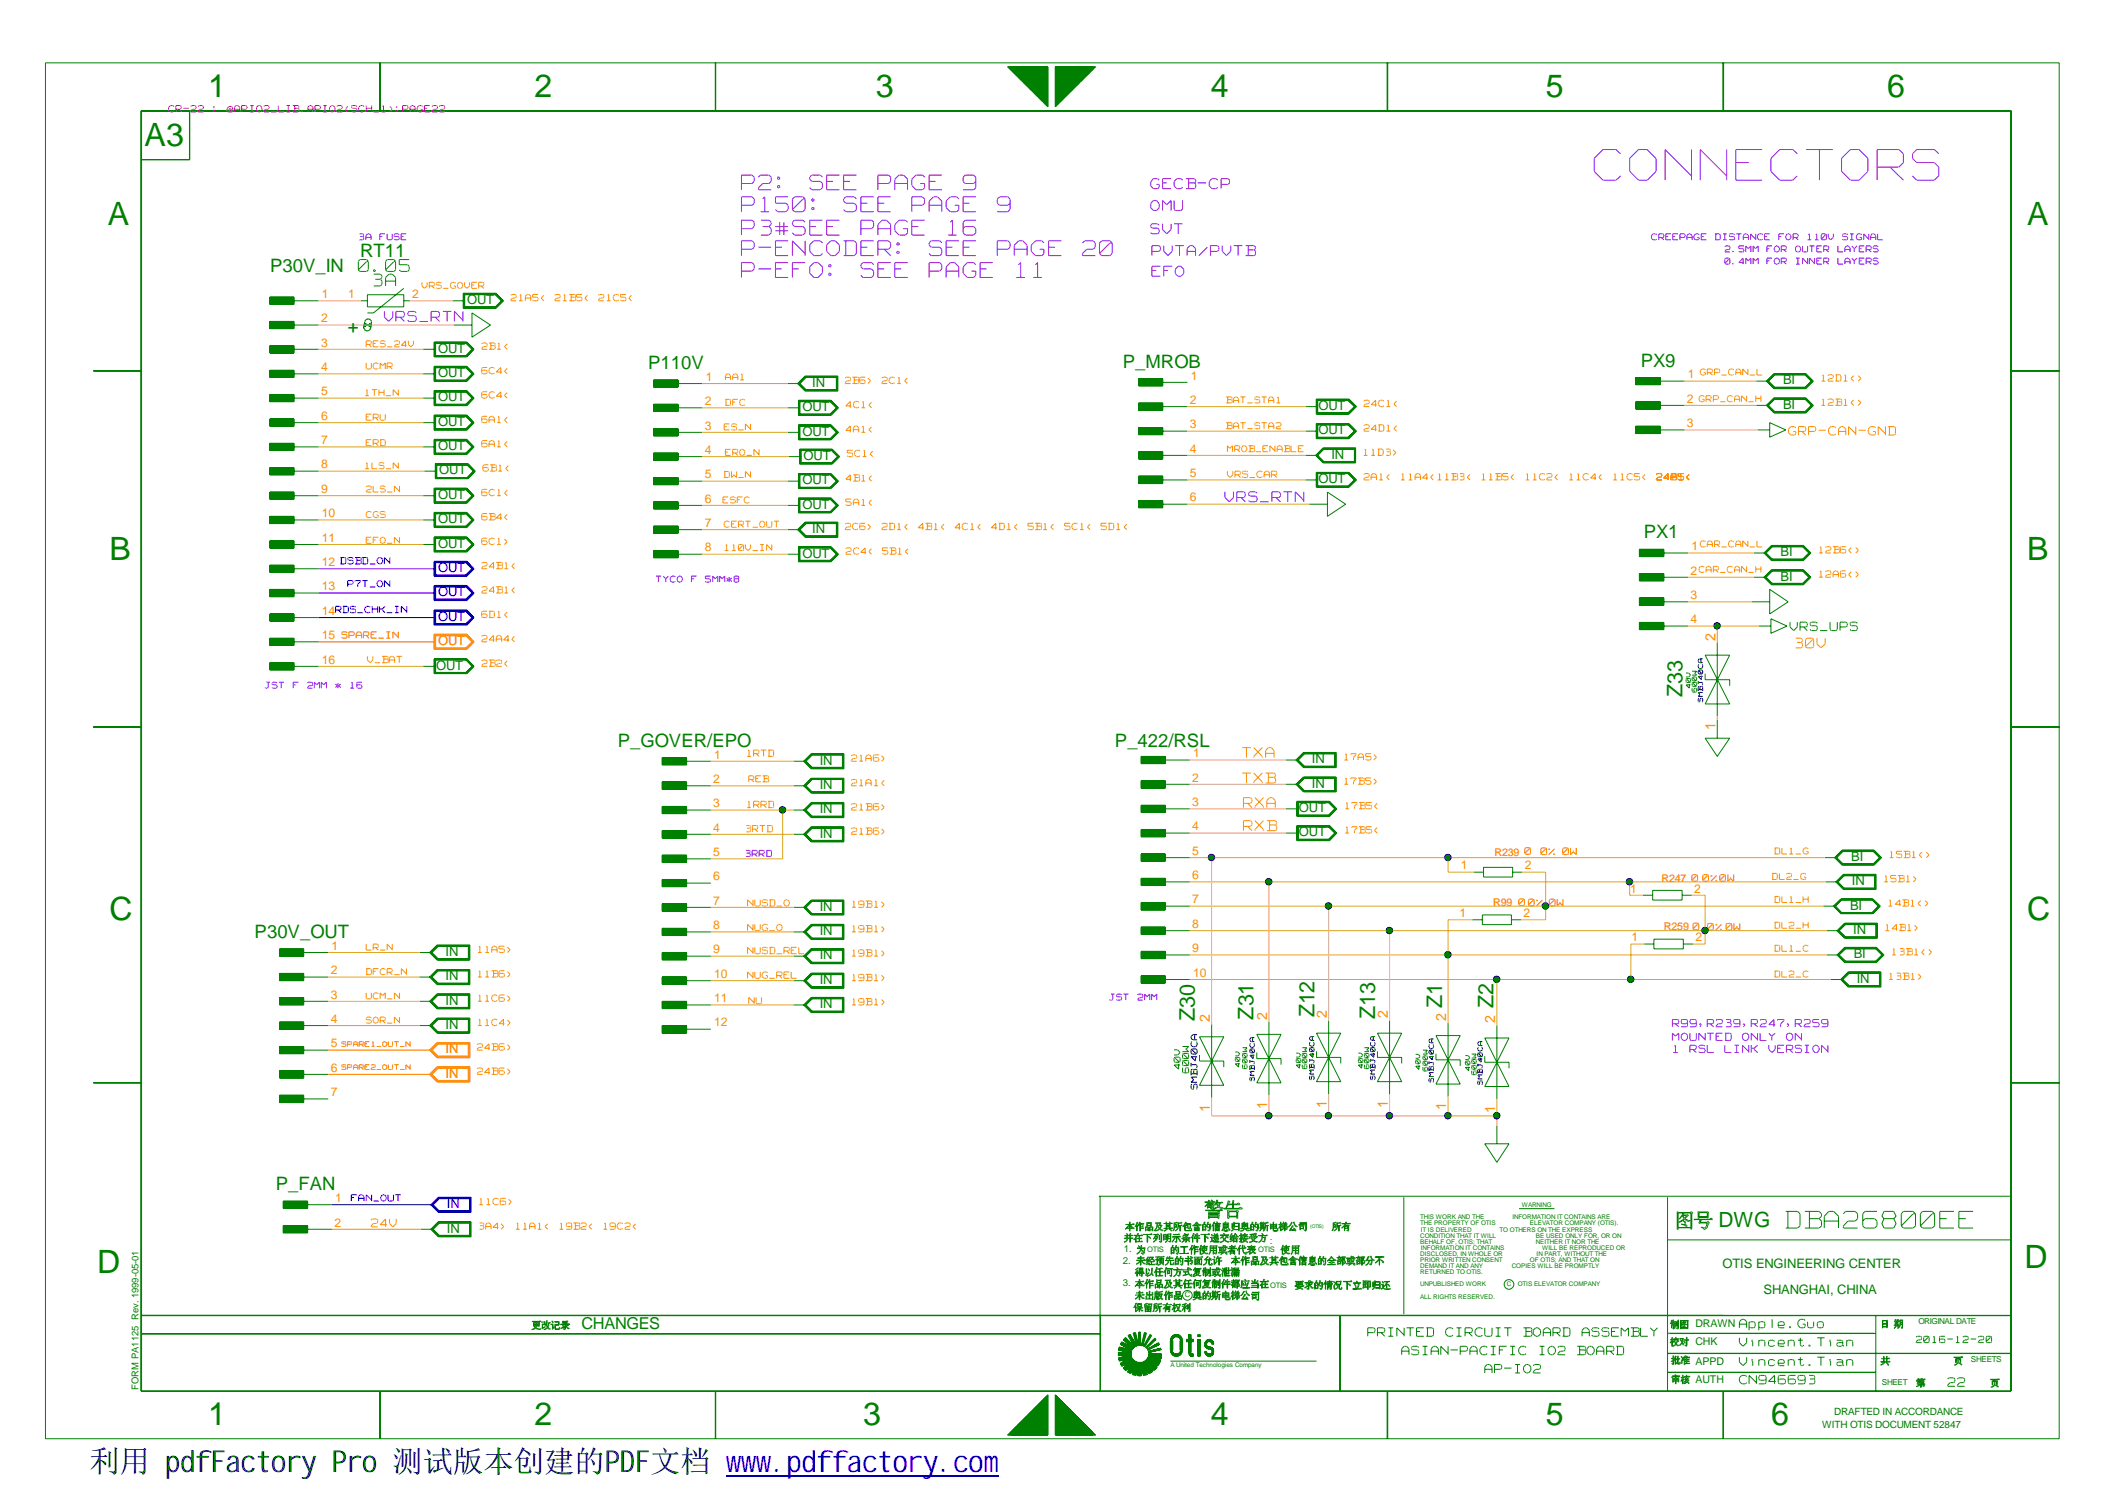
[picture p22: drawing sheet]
<svg xmlns="http://www.w3.org/2000/svg" width="297mm" height="210mm" viewBox="0 0 297 210" stroke-linecap="round" stroke-linejoin="round" font-family="sans-serif">
<defs><g id="words">
<text font-size="8.1" fill="#fff" x="222.6" y="26">CONNECTORS</text>
<g font-size="4.5" fill="#008000">
<text x="29.1" y="13.6">1</text>
<text x="74.6" y="13.6">2</text>
<text x="122.3" y="13.6">3</text>
<text x="169.1" y="13.6">4</text>
<text x="215.9" y="13.6">5</text>
<text x="263.5" y="13.6">6</text>
<text x="20.2" y="20.4">A3</text>
<text x="15.1" y="31.4">A</text>
<text x="283.1" y="31.4">A</text>
<text x="15.3" y="78.2">B</text>
<text x="283.1" y="78.2">B</text>
<text x="15.3" y="128.5">C</text>
<text x="283.1" y="128.5">C</text>
<text x="13.6" y="177.8">D</text>
<text x="282.7" y="177.1">D</text>
<text x="29.1" y="199.1">1</text>
<text x="74.6" y="199.1">2</text>
<text x="120.6" y="199.1">3</text>
<text x="169.1" y="199.1">4</text>
<text x="215.9" y="199.1">5</text>
<text x="247.4" y="199.1">6</text>
</g>
<text font-size="4.4" fill="#fff" x="249.4" y="171.9">DBA26800EE</text>
<text font-size="4.2" x="12.5" y="205.6">利用 pdfFactory Pro 测试版本创建的PDF文档 www.pdffactory.com</text>
<g font-size="3.9" fill="#fff">
<text x="103.5" y="26.9">P2: SEE PAGE 9</text>
<text x="103.5" y="29.9">P150: SEE PAGE 9</text>
<text x="103.5" y="33.2">P3：SEE</text>
<text x="122.5" y="33.2">PAGE</text>
<text x="134.4" y="33.2">16</text>
<text x="103.5" y="39.1">P-EFO: SEE PAGE 11</text>
<text x="103.5" y="36">P-ENCODER: SEE PAGE 20</text>
</g>
<g font-size="3.1" fill="#fff">
<text x="50" y="38.2">0.05</text>
<text x="51.9" y="40.2">3A</text>
</g>
<g font-size="3" fill="#008000">
<text x="234.9" y="97.3" transform="rotate(-90 234.9 97.3)">Z33</text>
<text x="166.9" y="142.6" transform="rotate(-90 166.9 142.6)">Z30</text>
<text x="175" y="142.4" transform="rotate(-90 175 142.4)">Z31</text>
<text x="183.6" y="142.1" transform="rotate(-90 183.6 142.1)">Z12</text>
<text x="192.1" y="142.3" transform="rotate(-90 192.1 142.3)">Z13</text>
<text x="201.4" y="140.7" transform="rotate(-90 201.4 140.7)">Z1</text>
<text x="208.6" y="140.8" transform="rotate(-90 208.6 140.8)">Z2</text>
</g>
<text font-size="2.9" fill="#008000" x="240" y="171.3">DWG</text>
<g font-size="2.7" fill="#fff">
<text x="160.7" y="29.7">OMU</text>
<text x="160.7" y="26.6">GECB-CP</text>
<text x="160.7" y="32.9">SVT</text>
<text x="160.9" y="36">PVTA/PVTB</text>
<text x="160.9" y="38.9">EFO</text>
<text x="53.7" y="45.2">VRS_RTN</text>
<text x="171.1" y="70.4">VRS_RTN</text>
<text x="173.5" y="106.1">TXA</text>
<text x="173.5" y="109.7">TXB</text>
<text x="173.7" y="113.1">RXA</text>
<text x="173.7" y="116.3">RXB</text>
</g>
<g font-size="2.6" fill="#008000">
<text x="50.3" y="35.9">RT11</text>
<text x="37.7" y="38">P30V_IN</text>
<text x="48.6" y="46.5">+</text>
<text x="90.5" y="51.5">P110V</text>
<text x="156.8" y="51.4">P_MROB</text>
<text x="229.2" y="51.2">PX9</text>
<text x="229.6" y="75.2">PX1</text>
<text x="86.3" y="104.3">P_GOVER/EPO</text>
<text x="155.7" y="104.3">P_422/RSL</text>
<text x="35.6" y="131">P30V_OUT</text>
<text x="38.5" y="166.2">P_FAN</text>
</g>
<text font-size="2.6" fill="#fff" x="250.6" y="90.7">30V</text>
<text font-size="2.3" fill="#008000" x="81.2" y="185.6">CHANGES</text>
<g font-size="2.2" fill="#fff">
<text x="249.8" y="61">GRP-CAN-GND</text>
<text x="250" y="88.3">VRS_UPS</text>
<text x="242.9" y="185.6">Apple.Guo</text>
<text x="191" y="186.8">PRINTED</text>
<text x="195.7" y="189.4">ASIAN-PACIFIC</text>
<text x="201.8" y="186.8">CIRCUIT</text>
<text x="207.3" y="192">AP-IO2</text>
<text x="212.7" y="186.8">BOARD</text>
<text x="214.7" y="189.4">IO2 BOARD</text>
<text x="220.8" y="186.8">ASSEMBLY</text>
<text x="242.9" y="190.9">Vincent.Tian</text>
<text x="242.9" y="188.2">Vincent.Tian</text>
<text x="242.9" y="193.5">CN946693</text>
<text x="272" y="193.8">22</text>
</g>
<text font-size="2.1" fill="#fff" x="51.8" y="171.5">24V</text>
<text font-size="2.1" fill="#008000" x="170.9" y="177.6">,</text>
<g font-size="2" fill="#ff8c00">
<text x="239.6" y="89.5" transform="rotate(-90 239.6 89.5)">2</text>
<text x="239.6" y="102" transform="rotate(-90 239.6 102)">1</text>
<text x="169" y="142.7" transform="rotate(-90 169 142.7)">2</text>
<text x="177" y="142.4" transform="rotate(-90 177 142.4)">2</text>
<text x="185.3" y="142.2" transform="rotate(-90 185.3 142.2)">2</text>
<text x="193.8" y="142.2" transform="rotate(-90 193.8 142.2)">2</text>
<text x="202" y="142.6" transform="rotate(-90 202 142.6)">2</text>
<text x="208.8" y="142.9" transform="rotate(-90 208.8 142.9)">2</text>
<text x="169" y="155.3" transform="rotate(-90 169 155.3)">1</text>
<text x="177" y="154.9" transform="rotate(-90 177 154.9)">1</text>
<text x="185.3" y="154.7" transform="rotate(-90 185.3 154.7)">1</text>
<text x="193.8" y="154.7" transform="rotate(-90 193.8 154.7)">1</text>
<text x="202" y="155.1" transform="rotate(-90 202 155.1)">1</text>
<text x="208.8" y="155.4" transform="rotate(-90 208.8 155.4)">1</text>
</g>
<g font-size="1.9" fill="#fff">
<text x="233.6" y="143.6">R99,R239,R247琑R259</text>
<text x="165.1" y="149.3" transform="rotate(-90 165.1 149.3)">40V</text>
<text x="166.3" y="149.8" transform="rotate(-90 166.3 149.8)">600W</text>
<text x="233.6" y="145.5">MOUNTED ONLY ON</text>
<text x="233.7" y="147.2">1 RSL LINK VERSION</text>
<text x="167.5" y="152.1" transform="rotate(-90 167.5 152.1)">SMBJ40CA</text>
</g>
<g font-size="1.8" fill="#008000">
<text x="65.2" y="42.5">OUT</text>
<text x="61.2" y="49.2">OUT</text>
<text x="61.2" y="52.7">OUT</text>
<text x="249" y="53.7">BI</text>
<text x="61.2" y="56.1">OUT</text>
<text x="61.2" y="59.5">OUT</text>
<text x="112.1" y="57.4">OUT</text>
<text x="113.4" y="54">IN</text>
<text x="184.1" y="57.2">OUT</text>
<text x="249" y="57.1">BI</text>
<text x="61.2" y="62.9">OUT</text>
<text x="112.1" y="60.8">OUT</text>
<text x="112.2" y="64.2">OUT</text>
<text x="184.1" y="60.7">OUT</text>
<text x="185.9" y="64.1">IN</text>
<text x="61.2" y="69.7">OUT</text>
<text x="61.3" y="66.3">OUT</text>
<text x="112.1" y="67.7">OUT</text>
<text x="112.1" y="71">OUT</text>
<text x="184.1" y="67.5">OUT</text>
<text x="61.2" y="76.5">OUT</text>
<text x="61.2" y="73.1">OUT</text>
<text x="112.1" y="77.9">OUT</text>
<text x="113.4" y="74.4">IN</text>
<text x="248.7" y="77.7">BI</text>
<text x="248.7" y="81.1">BI</text>
<text x="60.9" y="93.5">OUT</text>
<text x="114.5" y="106.8">IN</text>
<text x="183.2" y="106.6">IN</text>
<text x="114.5" y="113.6">IN</text>
<text x="114.5" y="110.2">IN</text>
<text x="181.4" y="113.4">OUT</text>
<text x="183.2" y="110">IN</text>
<text x="114.5" y="117">IN</text>
<text x="181.4" y="116.8">OUT</text>
<text x="258.5" y="120.2">BI</text>
<text x="258.6" y="123.6">IN</text>
<text x="114.5" y="130.6">IN</text>
<text x="114.5" y="127.2">IN</text>
<text x="258.4" y="127.1">BI</text>
<text x="258.8" y="130.4">IN</text>
<text x="62.2" y="133.5">IN</text>
<text x="62.2" y="136.9">IN</text>
<text x="114.5" y="137.4">IN</text>
<text x="114.5" y="134">IN</text>
<text x="258.9" y="133.8">BI</text>
<text x="259.3" y="137.3">IN</text>
<text x="62.2" y="143.7">IN</text>
<text x="62.2" y="140.3">IN</text>
<text x="114.5" y="140.8">IN</text>
<text x="62.4" y="172.1">IN</text>
<text x="240.5" y="177.1">OTIS ENGINEERING CENTER</text>
<text x="246.3" y="180.7">SHANGHAI, CHINA</text>
</g>
<g font-size="1.8" fill="#00f">
<text x="61.2" y="83.3">OUT</text>
<text x="61.2" y="79.9">OUT</text>
<text x="61.2" y="86.7">OUT</text>
<text x="62.4" y="168.7">IN</text>
</g>
<g font-size="1.8" fill="#f00">
<text x="61.2" y="90.1">OUT</text>
<text x="62.2" y="147.1">IN</text>
<text x="62.2" y="150.5">IN</text>
</g>
<g font-size="1.8" fill="#fff">
<text x="212.9" y="119.5">0</text>
<text x="215.2" y="119.5">0% 0W</text>
<text x="236.3" y="123.2">0</text>
<text x="237.8" y="123.2">0% 0W</text>
<text x="212.1" y="126.6">0</text>
<text x="213.4" y="126.7">0% 0W</text>
<text x="236.4" y="130">0</text>
<text x="238.5" y="130.1">0% 0W</text>
</g>
<g font-size="1.7" fill="#fff">
<text x="23.5" y="15.8">CR-22</text>
<text x="29.6" y="15.8">: @APIO2_LIB.APIO2(SCH_1):PAGE22</text>
<text x="71.3" y="42.1">21A5&lt;</text>
<text x="77.5" y="42.1">21B5&lt;</text>
<text x="83.6" y="42.1">21C5&lt;</text>
<text x="67.3" y="52.3">6C4&lt;</text>
<text x="67.3" y="48.9">2B1&lt;</text>
<text x="118" y="53.7">2B6&gt;</text>
<text x="123.1" y="53.7">2C1&lt;</text>
<text x="254.4" y="53.4">12D1&lt;&gt;</text>
<text x="67.3" y="55.7">6C4&lt;</text>
<text x="67.3" y="59.2">6A1&lt;</text>
<text x="118.1" y="57.1">4C1&lt;</text>
<text x="190.5" y="56.9">24C1&lt;</text>
<text x="254.4" y="56.7">12B1&lt;&gt;</text>
<text x="67.3" y="62.5">6A1&lt;</text>
<text x="67.4" y="65.9">6B1&lt;</text>
<text x="118.1" y="60.5">4A1&lt;</text>
<text x="118.3" y="63.9">5C1&lt;</text>
<text x="190.5" y="63.7">11D3&gt;</text>
<text x="190.5" y="60.3">24D1&lt;</text>
<text x="67.3" y="69.4">6C1&lt;</text>
<text x="118.1" y="70.7">5A1&lt;</text>
<text x="118.1" y="67.3">4B1&lt;</text>
<text x="171.4" y="66.8">VRS_CAR</text>
<text x="190.5" y="67.2">2A1&lt;</text>
<text x="195.7" y="67.2">11A4&lt; 11B3&lt;</text>
<text x="206.9" y="67.2">11B5&lt;</text>
<text x="213.1" y="67.2">11C2&lt;</text>
<text x="219.2" y="67.2">11C4&lt;</text>
<text x="225.3" y="67.2">11C5&lt;</text>
<text x="231.3" y="67.2">24B5&lt;</text>
<text x="231.3" y="67.2">24A5&lt;</text>
<text x="231.3" y="67.2">24A1&lt;</text>
<text x="67.3" y="72.7">6B4&lt;</text>
<text x="67.3" y="76.2">6C1&gt;</text>
<text x="118" y="74.1">2C6&gt;</text>
<text x="118.1" y="77.5">2C4&lt;</text>
<text x="123.1" y="74.1">2D1&lt;</text>
<text x="123.2" y="77.5">5B1&lt;</text>
<text x="128.2" y="74.1">4B1&lt;</text>
<text x="133.3" y="74.1">4C1&lt;</text>
<text x="138.4" y="74.1">4D1&lt;</text>
<text x="143.6" y="74.1">5B1&lt;</text>
<text x="148.7" y="74.1">5C1&lt;</text>
<text x="153.8" y="74.1">5D1&lt;</text>
<text x="254" y="77.4">12B6&lt;&gt;</text>
<text x="48.6" y="82.1">P7T_ON</text>
<text x="67.3" y="82.9">24B1&lt;</text>
<text x="67.3" y="79.6">24B1&lt;</text>
<text x="254" y="80.7">12A6&lt;&gt;</text>
<text x="67.3" y="89.8">24A4&lt;</text>
<text x="67.3" y="86.4">6D1&lt;</text>
<text x="51.3" y="92.7">V_BAT</text>
<text x="67.3" y="93.2">2B2&lt;</text>
<text x="104.4" y="105.8">1RTD</text>
<text x="118.9" y="106.4">21A6&gt;</text>
<text x="187.7" y="106.3">17A5&gt;</text>
<text x="104.4" y="112.9">1RRD</text>
<text x="118.9" y="113.3">21B6&gt;</text>
<text x="118.9" y="109.9">21A1&lt;</text>
<text x="187.7" y="109.7">17B5&gt;</text>
<text x="187.9" y="113.1">17B5&lt;</text>
<text x="104.1" y="116.3">3RTD</text>
<text x="118.9" y="116.6">21B6&gt;</text>
<text x="187.9" y="116.5">17B5&lt;</text>
<text x="263.9" y="119.9">15B1&lt;&gt;</text>
<text x="263.1" y="123.3">15B1&gt;</text>
<text x="104.4" y="130.1">NUG_O</text>
<text x="104.4" y="126.7">NUSD_O</text>
<text x="119" y="130.3">19B1&gt;</text>
<text x="119" y="126.8">19B1&gt;</text>
<text x="263.3" y="130.1">14B1&gt;</text>
<text x="263.7" y="126.7">14B1&lt;&gt;</text>
<text x="66.8" y="133.2">11A5&gt;</text>
<text x="66.8" y="136.6">11B6&gt;</text>
<text x="104.4" y="136.8">NUG_REL</text>
<text x="104.4" y="133.3">NUSD_REL</text>
<text x="119" y="137.1">19B1&gt;</text>
<text x="119" y="133.7">19B1&gt;</text>
<text x="263.8" y="136.9">13B1&gt;</text>
<text x="264.2" y="133.5">13B1&lt;&gt;</text>
<text x="66.8" y="143.4">11C4&gt;</text>
<text x="66.8" y="140">11C6&gt;</text>
<text x="104.6" y="140.3">NU</text>
<text x="119" y="140.5">19B1&gt;</text>
<text x="66.6" y="146.8">24B6&gt;</text>
<text x="66.6" y="150.2">24B6&gt;</text>
<text x="49.1" y="167.9">FAN_OUT</text>
<text x="66.8" y="171.8">3A4&gt;</text>
<text x="66.9" y="168.4">11C6&gt;</text>
<text x="72" y="171.8">11A1&lt;</text>
<text x="78.1" y="171.8">19B2&lt;</text>
<text x="84.3" y="171.8">19C2&lt;</text>
<text x="267.6" y="187.7">2016-12-20</text>
</g>
<g font-size="1.7" fill="#ff8c00">
<text x="45" y="41.6">1</text>
<text x="48.6" y="41.6">1</text>
<text x="57.6" y="41.6">2</text>
<text x="44.8" y="45">2</text>
<text x="44.8" y="48.4">3</text>
<text x="44.8" y="51.8">4</text>
<text x="98.6" y="53.2">1</text>
<text x="166.3" y="53">1</text>
<text x="235.7" y="52.8">1 GRP_CAN_L</text>
<text x="44.8" y="55.2">5</text>
<text x="44.8" y="58.6">6</text>
<text x="98.4" y="56.6">2</text>
<text x="166.2" y="59.8">3</text>
<text x="166.2" y="56.4">2</text>
<text x="235.6" y="59.7">3</text>
<text x="235.6" y="56.2">2 GRP_CAN_H</text>
<text x="44.8" y="62">7</text>
<text x="44.8" y="65.4">8</text>
<text x="98.4" y="60">3</text>
<text x="98.4" y="63.4">4</text>
<text x="166.2" y="63.2">4</text>
<text x="44.8" y="68.8">9</text>
<text x="98.4" y="66.8">5</text>
<text x="98.4" y="70.2">6</text>
<text x="166.2" y="70">6</text>
<text x="166.2" y="66.6">5</text>
<text x="45" y="75.7">11</text>
<text x="45" y="72.2">10</text>
<text x="98.4" y="73.6">7</text>
<text x="98.4" y="77">8</text>
<text x="236.2" y="76.8">1 CAR_CAN_L</text>
<text x="45" y="82.4">13</text>
<text x="45" y="79.1">12 DSBD_ON</text>
<text x="236.1" y="83.6">3</text>
<text x="236.1" y="80.2">2CAR_CAN_H</text>
<text x="45" y="85.9">14RDS_CHK_IN</text>
<text x="45" y="89.3">15 SPARE_IN</text>
<text x="236.1" y="87.1">4</text>
<text x="45" y="92.7">16</text>
<text x="99.7" y="105.9">1</text>
<text x="166.6" y="105.8">1</text>
<text x="99.6" y="112.7">3</text>
<text x="99.6" y="109.3">2</text>
<text x="166.5" y="112.6">3</text>
<text x="166.5" y="109.1">2</text>
<text x="99.6" y="119.6">5</text>
<text x="99.6" y="116.1">4</text>
<text x="166.5" y="119.4">5</text>
<text x="166.5" y="116">4</text>
<text x="99.6" y="123">6</text>
<text x="166.5" y="122.8">6</text>
<text x="204" y="121.4">1</text>
<text x="212.9" y="121.4">2</text>
<text x="227.7" y="124.6">1</text>
<text x="236.6" y="124.6">2</text>
<text x="99.6" y="129.8">8</text>
<text x="99.6" y="126.3">7</text>
<text x="166.5" y="129.6">8</text>
<text x="166.5" y="126.2">7</text>
<text x="203.8" y="128.1">1</text>
<text x="212.8" y="128.1">2</text>
<text x="227.8" y="131.5">1</text>
<text x="236.8" y="131.5">2</text>
<text x="46.2" y="136.1">2</text>
<text x="46.3" y="132.6">1</text>
<text x="99.6" y="133.2">9</text>
<text x="99.7" y="136.6">10</text>
<text x="166.5" y="133">9</text>
<text x="166.6" y="136.4">10</text>
<text x="46.2" y="142.8">4</text>
<text x="46.2" y="139.5">3</text>
<text x="99.7" y="143.4">12</text>
<text x="99.7" y="140">11</text>
<text x="46.2" y="146.3">5</text>
<text x="46.2" y="149.7">6</text>
<text x="46.2" y="153.1">7</text>
<text x="46.8" y="167.9">1</text>
<text x="46.7" y="171.3">2</text>
</g>
<g font-size="1.6" fill="#fff">
<text x="50.1" y="33.6">3A FUSE</text>
<text x="230.6" y="33.6">CREEPAGE DISTANCE FOR 110V SIGNAL</text>
<text x="240.9" y="35.3">2.5MM</text>
<text x="246.7" y="35.3">FOR</text>
<text x="250.6" y="35.3">OUTER</text>
<text x="256.5" y="35.3">LAYERS</text>
<text x="58.9" y="40.4">VRS_GOVER</text>
<text x="240.9" y="37">0.4MM</text>
<text x="246.7" y="37">FOR</text>
<text x="250.6" y="37">INNER</text>
<text x="256.5" y="37">LAYERS</text>
<text x="51.1" y="51.7">UCMR</text>
<text x="51.1" y="48.6">RES_24V</text>
<text x="101.3" y="53.2">AA1</text>
<text x="51" y="55.4">1TH_N</text>
<text x="51.1" y="58.8">ERU</text>
<text x="101.3" y="56.7">DFC</text>
<text x="171.2" y="56.4">BAT_STA1</text>
<text x="51" y="65.6">1LS_N</text>
<text x="51.1" y="62.4">ERD</text>
<text x="101.1" y="60.2">ES_N</text>
<text x="101.3" y="63.7">ERO_N</text>
<text x="171.2" y="60">BAT_STA2</text>
<text x="171.4" y="63.2">MROB_ENABLE</text>
<text x="51.1" y="68.8">2LS_N</text>
<text x="101" y="70.4">ESFC</text>
<text x="101.1" y="66.8">DW_N</text>
<text x="51.1" y="72.4">CGS</text>
<text x="51.1" y="76">EFO_N</text>
<text x="101.1" y="73.8">CERT_OUT</text>
<text x="101.2" y="77">110V_IN</text>
<text x="91.6" y="81.4">TYCO</text>
<text x="96.5" y="81.4">F 5MM*8</text>
<text x="37" y="96.2">JST</text>
<text x="40.9" y="96.2">F 2MM</text>
<text x="46.7" y="96.2">* 16</text>
<text x="104.6" y="109.3">REB</text>
<text x="104.1" y="119.7">3RRD</text>
<text x="247.8" y="119.4">DL1_G</text>
<text x="247.5" y="123">DL2_G</text>
<text x="247.8" y="129.8">DL2_H</text>
<text x="247.8" y="126.2">DL1_H</text>
<text x="51.1" y="132.8">LR_N</text>
<text x="51.1" y="136.2">DFCR_N</text>
<text x="247.8" y="133">DL1_C</text>
<text x="247.8" y="136.6">DL2_C</text>
<text x="51.1" y="143">SOR_N</text>
<text x="51.1" y="139.6">UCM_N</text>
<text x="154.9" y="139.8">JST</text>
<text x="158.8" y="139.8">2MM</text>
</g>
<g font-size="1.5" fill="#f00">
<text x="208.7" y="119.6">R239</text>
<text x="232" y="123.1">R247</text>
<text x="208.5" y="126.5">R99</text>
<text x="232.4" y="129.9">R259</text>
</g>
<g font-size="1.5" fill="#008000">
<text x="236.8" y="185.3">DRAWN</text>
<text x="236.8" y="187.9">CHK</text>
<text x="236.8" y="190.6">APPD</text>
<text x="236.8" y="193.1">AUTH</text>
</g>
<g font-size="1.4" fill="#fff">
<text x="236.3" y="96.1" transform="rotate(-90 236.3 96.1)">40V</text>
<text x="237.2" y="96.7" transform="rotate(-90 237.2 96.7)">600W</text>
<text x="238" y="98.1" transform="rotate(-90 238 98.1)">SMBJ40CA</text>
<text x="173.4" y="149" transform="rotate(-90 173.4 149)">40V</text>
<text x="174.4" y="149.2" transform="rotate(-90 174.4 149.2)">600W</text>
<text x="181.9" y="149.2" transform="rotate(-90 181.9 149.2)">40V</text>
<text x="182.8" y="149.2" transform="rotate(-90 182.8 149.2)">600W</text>
<text x="190.6" y="149.2" transform="rotate(-90 190.6 149.2)">40V</text>
<text x="191.4" y="149.2" transform="rotate(-90 191.4 149.2)">600W</text>
<text x="198.6" y="149.4" transform="rotate(-90 198.6 149.4)">40V</text>
<text x="199.6" y="149.6" transform="rotate(-90 199.6 149.6)">600W</text>
<text x="205.5" y="149.5" transform="rotate(-90 205.5 149.5)">40V</text>
<text x="175.4" y="151" transform="rotate(-90 175.4 151)">SMBJ40CA</text>
<text x="183.8" y="150.8" transform="rotate(-90 183.8 150.8)">SMBJ40CA</text>
<text x="192.3" y="150.8" transform="rotate(-90 192.3 150.8)">SMBJ40CA</text>
<text x="200.4" y="151.1" transform="rotate(-90 200.4 151.1)">SMBJ40CA</text>
<text x="206.4" y="150.1" transform="rotate(-90 206.4 150.1)">600W</text>
<text x="207.3" y="151.5" transform="rotate(-90 207.3 151.5)">SMBJ40CA</text>
</g>
<g font-size="1.4" fill="#008000">
<text x="177.3" y="173.8">:</text>
<text x="156.8" y="176.5">2.</text>
<text x="156.8" y="179.6">3.</text>
<text x="156.9" y="174.9">1.</text>
<text x="256.2" y="197.7">DRAFTED IN ACCORDANCE</text>
<text x="254.5" y="199.4">WITH OTIS DOCUMENT 52847</text>
</g>
<g font-size="1.3" fill="#fff">
<text x="47.7" y="146.2">SPARE1_OUT_N</text>
<text x="47.7" y="149.5">SPARE2_OUT_N</text>
</g>
<text font-size="1.3" fill="#008000" x="19.3" y="194.1" transform="rotate(-90 19.3 194.1)">FORM PA1125 Rev. 1999-05-01</text>
<g font-size="1.1" fill="#008000">
<text x="160.2" y="174.9">OTIS</text>
<text x="175.7" y="174.9">OTIS</text>
<text x="177.4" y="179.8">OTIS</text>
<text x="165.5" y="181.2">C</text>
<text x="267.9" y="184.9">ORIGINAL DATE</text>
<text x="275.3" y="190.2">SHEETS</text>
<text x="262.8" y="193.4">SHEET</text>
</g>
<g font-size=".9" fill="#008000">
<text x="198.3" y="172.9">CONDITION THAT IT WILL</text>
<text x="198.3" y="173.7">BEHALF OF, OTIS; THAT</text>
<text x="198.3" y="171.1">THE PROPERTY OF OTIS</text>
<text x="198.3" y="170.3">THIS WORK AND THE</text>
<text x="198.4" y="172">IT IS DELIVERED</text>
<text x="209.4" y="172">TO OTHERS ON THE EXPRESS</text>
<text x="211.2" y="170.3">INFORMATION IT CONTAINS ARE</text>
<text x="212.5" y="168.6">WARNING</text>
<text x="213.7" y="171.1">ELEVATOR COMPANY (OTIS).</text>
<text x="214.5" y="172.9">BE USED ONLY FOR, OR ON</text>
<text x="214.5" y="173.7">NEITHER IT NOR THE</text>
<text x="198.3" y="176.2">PRIOR WRITTEN CONSENT</text>
<text x="198.3" y="175.4">DISCLOSED, IN WHOLE OR</text>
<text x="198.3" y="177.9">RETURNED TO OTIS.</text>
<text x="198.3" y="177.1">DEMAND IT AND ANY</text>
<text x="198.3" y="179.6">UNPUBLISHED WORK</text>
<text x="198.4" y="174.6">INFORMATION IT CONTAINS</text>
<text x="210.4" y="179.6">C</text>
<text x="211.1" y="177.1">COPIES WILL BE PROMPTLY</text>
<text x="212" y="179.6">OTIS ELEVATOR COMPANY</text>
<text x="213.7" y="176.2">OF OTIS; AND THAT ON</text>
<text x="214.6" y="175.4">IN PART, WITHOUT THE</text>
<text x="215.3" y="174.6">WILL BE REPRODUCED OR</text>
<text x="198.3" y="181.4">ALL RIGHTS RESERVED.</text>
<text x="163.4" y="190.9">A United Technologies Company</text>
</g>
<text font-size=".7" fill="#008000" x="183" y="171.5">(OTIS)</text>
</g></defs>
<path d="M23.5 16h37.4" fill="none" stroke="#fff" stroke-width=".18"/>
<g fill="none" stroke="#000" stroke-width=".14">
<path d="M237.2 92.2v.1M237.2 92.9v.2M237.2 93.7v.3M237.2 95.1v.4M237.2 96v.5M237.2 97.6v.3M237.2 92.4l.1 .2M237.2 93.2l.1 .2M237.2 94v.1M237.2 98h.1M237.2 94.5l.4 .4M237.2 96.7l.2 .3"/>
<path d="M237.2 94.5h.6M237.2 95.3h.5M237.2 96.3h.5M237.2 96.7h.6M237.2 97.3h.6M237.2 92.8v.1M237.2 93.6v.1M237.2 95.9h.1M237.2 97.5v.1M237.2 98.1h.1M237.3 93.7l.4 .4M237.3 93.6h.4"/>
<path d="M237.3 94.1h.4M237.3 92l-.1 .2M237.3 95.9h.1M237.4 93.4h.2M237.4 97l-.2 .3M237.4 92h.4M237.4 92.6h.4M237.4 96v.3M237.4 97.6v.3M237.4 98l-.1 .1M237.5 95.9h-.1M237.5 97.5l-.1 .1"/>
<path d="M237.5 92v.5M237.6 95.9h.1M237.6 97.5h.1M237.6 94.4v.5M237.7 92.8l.1 .1M237.7 93.6l.1 .1M237.7 95.3l.1 .1M237.7 95.9h.1M237.7 97.5l.1 .1M237.8 93.2l-.2 .2M237.8 92.9v.2M237.8 93.7v.3"/>
<path d="M237.8 95.5v.1M237.8 96v.5M237.8 97.6v.3M237.8 94l-.1 .1M237.8 95.6l-.1 .1M237.8 98l-.1 .1M166.3 144.8v.2M166.3 145.6v.3M166.3 146.7v.4M166.3 148.4v.5M166.3 149.5v.7M166.3 151.6v.4"/>
<path d="M166.3 145l.3 .2M166.3 146l.3 .2M166.3 147.1l.2 .1M166.3 152l.1 .1M166.3 147.6l.7 .6M166.3 150.4l.4 .4M166.4 151.1h.8M166.4 150.4h.8M166.4 147.6h.8M166.4 148.7h.6M166.4 150h.7M166.5 145.5l-.2 .1"/>
<path d="M166.5 146.5v.1M166.5 146.5l-.2 .1M166.5 149.3l-.2 .2M166.5 151.4l-.2 .1M166.5 152.1h.1M166.5 149.3h.1M166.5 147.2h.5M166.5 146.5h.5M166.5 146.7l.5 .5M166.6 149.3l.1 .1M166.6 144.5l-.3 .3M166.6 146.2h.3"/>
<path d="M166.6 144.5h.6M166.6 145.2h.6M166.7 150.8l-.4 .3M166.7 152l-.1 .1M166.7 149.5v.4M166.7 151.6v.4M166.8 149.3l-.1 .2M166.8 151.4l-.1 .1M166.8 144.5v.7M166.9 149.3h.1M166.9 151.4h.1M167 147.5v.6"/>
<path d="M167.1 145.5l.1 .1M167.1 146.5l.1 .1M167.1 148.7l.1 .1M167.1 149.3l.1 .2M167.1 151.4l.1 .1M167.2 146l-.2 .2M167.2 145.6v.3M167.2 146.7v.4M167.2 148.9v.1M167.2 149.5v.7M167.2 151.6v.4M167.2 147.1l-.1 .1"/>
<path d="M167.2 149.1l-.1 .1M167.2 152l-.1 .1M174.5 145.1v.2M174.5 145.9v.2M174.5 146.6v.3M174.5 148.1v.3M174.5 148.9v.5M174.5 150.6v.2M174.5 145.3l.2 .2M174.5 146.1l.2 .2M174.5 147h.1M174.5 150.9h.1"/>
<path d="M174.5 147.4l.5 .4M174.5 149.6l.3 .3M174.6 147.4h.6M174.6 148.2h.4M174.6 149.2h.5M174.6 149.6h.6M174.6 150.2h.6M174.6 145.7l-.1 .1M174.6 146.5v.1M174.6 146.5l-.1 .1M174.6 148.8l-.1 .1M174.6 150.4l-.1 .1"/>
<path d="M174.6 151h.1M174.7 146.6l.3 .4M174.7 146.5h.3M174.7 147h.3M174.7 144.9l-.2 .2M174.7 148.8h.1M174.8 146.3h.2M174.8 150l-.3 .2M174.8 144.9h.4M174.8 145.5h.4M174.8 148.9v.3M174.8 150.6v.2"/>
<path d="M174.8 150.9l-.1 .1M174.9 148.8l-.1 .1M174.9 150.4l-.1 .1M174.9 145v.4M175 148.8h.1M175 150.4h.1M175 147.3v.5M175.1 145.7l.1 .1M175.1 146.5l.1 .1M175.1 148.2l.1 .2M175.1 148.8l.1 .1M175.1 150.4l.1 .1"/>
<path d="M175.2 146.1l-.2 .2M175.2 145.9v.2M175.2 146.6v.3M175.2 148.4v.1M175.2 148.9v.5M175.2 150.6v.2M175.2 147h-.1M175.2 148.5l-.1 .1M175.2 150.9l-.1 .1M182.9 145v.1M182.9 145.7v.2M182.9 146.4v.3"/>
<path d="M182.9 147.9v.4M182.9 148.7v.5M182.9 150.4v.3M182.9 145.1l.1 .2M182.9 145.9l.1 .2M182.9 146.8l.1 .1M182.9 150.7v.1M182.9 147.2l.4 .5M182.9 149.5l.2 .2M182.9 147.2h.6M182.9 148.1h.5M182.9 149.1h.6"/>
<path d="M182.9 149.5h.6M182.9 150h.6M183 150.8h.1M183 145.6h-.1M183 146.4h.1M183 146.3l-.1 .1M183 148.6l-.1 .1M183 150.3h-.1M183 146.3h.4M183 146.9h.4M183 146.4l.4 .4M183 144.8l-.1 .1"/>
<path d="M183 148.6h.1M183.1 146.1h.2M183.1 149.8l-.2 .2M183.1 144.8h.4M183.1 145.3h.4M183.1 148.7v.3M183.1 150.4v.3M183.1 150.7l-.1 .1M183.3 148.6l-.2 .1M183.3 150.3h-.2M183.3 144.8v.5M183.3 148.6h.1"/>
<path d="M183.3 150.3h.1M183.3 147.1v.5M183.4 145.6h.1M183.4 146.3l.1 .1M183.4 148.1l.1 .1M183.4 148.6l.1 .1M183.4 150.3h.1M183.5 145.9l-.2 .2M183.5 145.7v.2M183.5 146.4v.3M183.5 148.2v.1M183.5 148.7v.5"/>
<path d="M183.5 150.4v.3M183.5 146.8l-.1 .1M183.5 148.4h-.1M183.5 150.7l-.1 .1M191.4 145v.1M191.4 145.7v.2M191.4 146.4v.3M191.4 147.9v.4M191.4 148.7v.5M191.4 150.4v.3M191.4 145.1l.2 .2M191.4 145.9l.2 .2"/>
<path d="M191.4 146.8l.1 .1M191.4 150.7v.1M191.4 147.2l.5 .5M191.4 149.5l.2 .2M191.4 147.2h.6M191.4 148.1h.5M191.4 149.1h.6M191.4 149.5h.6M191.4 150h.6M191.5 145.6h-.1M191.5 146.4h.1M191.5 146.3l-.1 .1"/>
<path d="M191.5 148.6l-.1 .1M191.5 150.3h-.1M191.5 150.8h.1M191.5 146.4l.4 .4M191.5 146.3h.4M191.5 146.9h.4M191.6 144.8l-.2 .1M191.6 148.6h.1M191.6 146.1h.2M191.6 149.8l-.2 .2M191.6 144.8h.4M191.6 145.3h.4"/>
<path d="M191.6 148.7v.3M191.6 150.4v.3M191.6 150.7v.1M191.8 148.6l-.2 .1M191.8 150.3h-.2M191.8 144.8v.5M191.8 148.6h.1M191.8 150.3h.1M191.9 147.1v.5M191.9 145.6h.1M191.9 146.3l.1 .1M191.9 148.1l.1 .1"/>
<path d="M191.9 148.6l.1 .1M191.9 150.3h.1M192 145.9l-.1 .2M192 145.7v.2M192 146.4v.3M192 148.2v.1M192 148.7v.5M192 150.4v.3M192 146.8l-.1 .1M192 148.4h-.1M192 150.7l-.1 .1M199.6 145.3v.1"/>
<path d="M199.6 146v.2M199.6 146.8v.3M199.6 148.2v.4M199.6 149.1v.5M199.6 150.7v.3M199.6 145.5l.1 .1M199.6 146.3l.1 .1M199.6 147.1v.1M199.6 151.1h.1M199.6 147.5l.4 .5M199.6 149.8l.2 .3M199.6 147.5h.6"/>
<path d="M199.6 148.4h.5M199.6 149.4h.6M199.6 149.8h.6M199.6 150.3h.6M199.6 145.9v.1M199.6 146.7h.1M199.6 148.9v.1M199.6 150.6v.1M199.7 146.8l.4 .4M199.7 146.7h.4M199.7 147.2h.4M199.7 145.1l-.1 .2"/>
<path d="M199.7 148.9l.1 .1M199.8 146.4h.2M199.8 150.1l-.2 .2M199.8 145.1h.4M199.8 145.6h.4M199.8 149.1v.3M199.8 150.7v.3M199.8 151.1h-.1M199.9 148.9l-.1 .1M199.9 150.6l-.1 .1M199.9 145.1v.5M200 148.9h.1"/>
<path d="M200 150.6h.1M200 147.5v.5M200.1 145.9l.1 .1M200.1 146.7h.1M200.1 148.4l.1 .1M200.1 148.9l.1 .1M200.1 150.6l.1 .1M200.2 146.3l-.2 .1M200.2 146v.2M200.2 146.8v.3M200.2 148.6h.1M200.2 149.1v.5"/>
<path d="M200.2 150.7v.3M200.2 147.1l-.1 .1M200.2 148.7l-.1 .1M200.2 151.1h-.1M206.4 145.7v.1M206.4 146.4v.2M206.4 147.2v.3M206.4 148.6v.3M206.4 149.4v.5M206.4 151.1v.3M206.4 145.9l.1 .1M206.4 146.6l.1 .2"/>
<path d="M206.4 147.5l.1 .1M206.4 151.4h.1M206.4 147.9l.4 .5M206.4 150.1l.2 .3M206.4 147.9h.6M206.4 148.7h.5M206.4 149.7h.6M206.4 150.1h.6M206.4 150.7h.6M206.5 146.2l-.1 .1M206.5 147.1h.1M206.5 147l-.1 .1"/>
<path d="M206.5 149.3l-.1 .1M206.5 150.9l-.1 .1M206.5 151.5h.1M206.5 147h.4M206.5 147.2l.4 .3M206.5 147.6h.4M206.5 145.5l-.1 .1M206.5 149.3h.1M206.6 146.8h.2M206.6 150.5l-.2 .2M206.6 145.5h.4M206.6 146h.4"/>
<path d="M206.6 149.4v.3M206.6 151.1v.3M206.6 151.4l-.1 .1M206.8 149.3l-.2 .1M206.8 150.9l-.2 .1M206.8 145.5v.5M206.8 149.3h.1M206.8 150.9h.1M206.8 147.8v.5M206.9 146.2l.1 .1M206.9 147l.1 .1M206.9 148.7l.1 .2"/>
<path d="M206.9 149.3l.1 .1M206.9 150.9l.1 .1M207 146.6l-.2 .2M207 146.4v.2M207 147.2v.3M207 148.9v.1M207 149.4v.5M207 151.1v.3M207 147.5l-.1 .1M207 149l-.1 .1M207 151.4l-.1 .1"/>
</g>
<g fill="none" stroke="#ff8c00" stroke-width=".14">
<path d="M58.9 39.9l.3 .3M58.9 39.4v.5M59.6 39.4v.5M59.6 39.9l-.3 .4M59.9 39.4h.6M59.9 39.5v.8M60 39.9h.5M60.3 40l.4 .3M60.5 39.4l.2 .2M60.7 39.8l-.2 .1M60.7 39.6v.2M60.9 39.6h.1"/>
<path d="M60.9 39.7l.1 .1M61 39.4v.1M61 39.8h.5M61 39.4h.5M61.5 39.4l.1 .2M61.5 39.8l.1 .1M61.6 40v.1M62.9 39.7v.3M63.1 39.4l-.2 .3M63.2 39.4h.3M63.4 39.9h.2M63.5 39.4l.1 .2"/>
<path d="M63.6 39.9v.2M63.9 39.7v.3M64.1 39.4l-.2 .3M64.1 39.4h.2M64.3 39.4l.3 .3M64.6 39.7v.3M64.9 39.9l.3 .3M64.9 39.4v.5M65.6 39.4v.5M65.6 39.9l-.4 .4M65.9 39.4h.7M65.9 39.5v.8"/>
<path d="M65.9 39.8h.3M66.8 39.4h.6M66.8 39.5v.8M66.9 39.9h.5M67.2 40l.4 .3M67.4 39.4l.2 .2M67.6 39.8l-.2 .1M67.6 39.6v.2M51 55.3h.5M51.1 47.6v.8M51.1 50.7v.7M51.1 57.9v.8"/>
<path d="M51.1 51.4l.1 .1M51.1 57.8h.8M51.1 47.6h.6M51.2 58.2h.3M51.2 48.1h.5M51.2 58.7h.7M51.3 51.5h.4M51.3 54.4l-.2 .1M51.3 54.5v.7M51.5 48.1l.4 .3M51.7 47.6l.2 .1M51.9 47.8v.1"/>
<path d="M51.9 50.7v.7M51.9 48l-.2 .1M51.9 51.4l-.2 .1M51.9 54.4h.8M52.1 47.6v.8M52.1 51v.3M52.1 57.9v.8M52.1 51.3l.2 .2M52.1 57.8h.6M52.1 47.6h.7M52.2 48h.3M52.2 58.3h.5"/>
<path d="M52.2 48.4h.6M52.3 54.5v.8M52.3 50.7l-.2 .2M52.4 51.5h.3M52.4 50.7h.3M52.5 58.4l.3 .3M52.7 57.8l.1 .2M52.7 50.7l.1 .1M52.8 58v.2M52.8 58.2l-.1 .1M52.8 51.4l-.1 .1M52.9 54.4v.9"/>
<path d="M53 54.8h.6M53.1 47.7v.1M53.1 50.7v.8M53.1 57.8v.8M53.1 58.6l.1 .1M53.1 47.9l.1 .1M53.1 48.4h.1M53.1 50.7l.3 .3M53.2 47.6l-.1 .1M53.2 48h.4M53.2 58.7h.4M53.2 47.6h.4"/>
<path d="M53.2 48.4h.4M53.6 54.4v.9M53.7 47.6l.1 .1M53.7 48l.1 .1M53.8 48.1v.2M53.8 50.7v.8M53.8 57.8v.8M53.8 58.6l-.1 .1M53.8 48.4h-.1M53.8 50.7l-.4 .4M53.9 55.3h.7M54.1 50.7h.5"/>
<path d="M54.1 48.4h.7M54.1 50.7v.8M54.1 51.2h.5M54.4 51.2l.4 .3M54.7 50.7l.1 .1M54.8 51.1l-.1 .1M54.8 50.9v.1M54.9 54.5v.8M54.9 54.4l.7 .7M55.1 48.4h.1M55.1 48.4h.7M55.2 47.6l-.1 .1"/>
<path d="M55.2 47.6h.4M55.3 48.1l-.2 .3M55.3 48.1h.3M55.6 54.4v.9M55.7 47.6l.1 .1M55.8 47.8v.1M55.8 48l-.1 .1M56.1 48.2h.7M56.6 47.6v.8M56.6 47.6l-.6 .6M57 48.1l.3 .3M57 47.6v.5"/>
<path d="M57.7 47.6v.5M57.7 48.1l-.3 .3M60.9 40.2l.1 .1M61 40.3h.5M61.6 40.2l-.1 .1M61.9 40.3h.7M62.9 40.1l.2 .2M63.2 40.3h.3M63.6 40.2l-.1 .1M63.9 40.1l.2 .2M64.1 40.3h.2M64.6 40.1l-.3 .2"/>
<path d="M65.9 40.3h.7M67.3 48.7v.1M67.3 51.5v.5M67.3 54.9v.5M67.3 58.3v.6M67.3 52.1l.1 .1M67.3 58.9l.1 .1M67.3 55.5l.1 .1M67.3 48.8h.7M67.4 47.9l-.1 .1M67.4 51.7l-.1 .1M67.4 51.3l-.1 .1"/>
<path d="M67.4 58.5l-.1 .1M67.4 58.1l-.1 .2M67.4 55.1l-.1 .1M67.4 54.7l-.1 .1M67.4 51.3h.6M67.4 52.2h.5M67.4 58.1h.6M67.4 54.7h.6M67.4 55.6h.5M67.4 59h.5M67.4 47.9h.5M67.4 51.7h.5"/>
<path d="M67.4 58.5h.5M67.4 55.1h.5M67.5 48.4l-.2 .3M67.6 48.4h.3M67.9 47.9l.1 .1M67.9 51.7l.1 .1M67.9 58.5l.1 .1M67.9 55.1l.1 .1M68 48.1v.1M68 51.9v.1M68 55.3v.1M68 58.7v.2"/>
<path d="M68 48.3l-.1 .1M68 52.1l-.1 .1M68 58.9l-.1 .1M68 55.5l-.1 .1M68.3 51.6v.3M68.3 55v.3M68.3 58.4v.6M68.3 48.8h.7M68.3 47.9h.7M68.3 52l.2 .2M68.3 55.3l.2 .3M68.3 58.6h.7"/>
<path d="M68.5 47.9v.8M68.5 51.3l-.2 .3M68.5 58.1l-.2 .3M68.5 54.7l-.2 .3M68.6 51.3h.3M68.6 52.2h.3M68.6 58.1h.1M68.6 54.7h.3M68.6 55.6h.3M68.6 48.3h.4M68.8 58.1l.2 .3M68.9 51.3l.1 .1"/>
<path d="M68.9 54.7l.1 .1M69 48.3l.2 .1M69 47.9l.2 .1M69 52.1l-.1 .1M69 55.5l-.1 .1M69 58.4v.6M69.2 48.1l-.1 .1M69.2 48.1h.1M69.2 48.4v.2M69.2 48.7l-.2 .1M69.3 52h.8M69.3 55.3h.8"/>
<path d="M69.4 59h.5M69.4 48.8h.5M69.7 47.9l-.1 .1M69.7 58.1l-.1 .2M69.7 47.9v.8M69.7 58.2v.8M69.9 51.4v.8M69.9 54.8v.8M69.9 51.3l-.6 .7M69.9 54.7l-.6 .6M70.4 58.6l.4 .4M70.4 48.4l.4 .4"/>
<path d="M70.4 51.8l.4 .4M70.4 55.2l.4 .4M70.8 51.4l-.3 .4M70.8 48l-.3 .4M70.8 58.3l-.3 .3M70.8 54.8l-.3 .4M71.3 41.9v.1M71.4 42h.7M71.5 41.1l-.2 .1M71.5 41.1h.4M71.6 41.6l-.3 .3M71.6 41.6h.3"/>
<path d="M72 41.1l.1 .1M72.1 41.3v.2M72.1 41.5l-.1 .1M72.5 42h.5M72.7 41.1l-.1 .1M72.7 41.2v.8M73.4 41.4v.6M73.4 41.6h.7M73.6 41.1l-.2 .3M73.7 41.1h.1M73.9 41.1l.2 .3M74.1 41.4v.6"/>
<path d="M74.4 41.9l.1 .1M74.4 41.1v.4M74.4 41.1h.7M74.4 41.5h.6M74.5 42h.5M75 41.5l.1 .1M75.1 41.9l-.1 .1M75.1 41.7v.1M75.6 41.6l.3 .4M75.9 41.2l-.3 .4M77.5 41.9v.1M77.5 42h.7"/>
<path d="M77.6 41.1l-.1 .1M77.6 41.1h.5M77.7 41.6l-.2 .3M77.8 41.6h.3M78.1 41.1l.1 .1M78.2 41.3v.2M78.2 41.5l-.1 .1M78.6 42h.5M78.9 41.1l-.2 .1M78.9 41.2v.8M79.5 41.1h.7M79.5 42h.7"/>
<path d="M79.8 41.2v.8M79.8 41.5h.4M80.3 41.1l.1 .1M80.3 41.5l.1 .1M80.4 41.4l-.1 .1M80.4 41.3h.1M80.4 41.7v.1M80.4 41.9l-.1 .1M80.5 41.9l.1 .1M80.5 41.1v.4M80.6 41.1h.7M80.6 41.5h.5"/>
<path d="M80.7 42h.4M81.2 41.5l.1 .1M81.3 41.9l-.1 .1M81.3 41.7v.1M81.7 41.6l.3 .4M82 41.2l-.3 .4M83.6 41.9v.1M83.6 42h.7M83.7 41.1l-.1 .1M83.7 41.1h.5M83.8 41.6l-.2 .3M83.9 41.6h.3"/>
<path d="M84.2 41.1l.1 .1M84.3 41.3v.2M84.3 41.5l-.1 .1M84.8 42h.5M85 41.1l-.1 .1M85 41.2v.8M85.6 41.4v.3M85.6 41.8l.3 .2M85.9 41.1l-.3 .3M85.9 41.1h.3M85.9 42h.3M86.3 41.1l.1 .1"/>
<path d="M86.4 41.9l-.1 .1M86.7 41.9l.1 .1M86.7 41.1v.4M86.7 41.1h.7M86.7 41.5h.5M86.8 42h.4M87.3 41.5l.1 .1M87.4 41.9l-.1 .1M87.4 41.7v.1M87.8 41.6l.4 .4M88.2 41.2l-.4 .4M101.1 59.2v.8"/>
<path d="M101.1 59.2h.8M101.2 59.6h.3M101.3 55.8h.6M101.3 56.6h.6M101.3 52.5v.6M101.3 52.7h.7M101.4 55.8v.8M101.5 52.2l-.2 .3M101.6 52.2h.1M101.8 52.2l.2 .3M101.9 55.8l.1 .1M102 56.5l-.1 .1"/>
<path d="M102 52.5v.6M102 55.9v.6M102.2 60h.1M102.2 59.3v.1M102.2 59.5v.1M102.2 59.2v.1M102.3 59.6h.4M102.3 59.2h.4M102.3 55.8h.7M102.3 52.5v.6M102.3 55.8v.8M102.4 56.1h.3"/>
<path d="M102.4 52.7h.6M102.5 52.2l-.2 .3M102.6 52.2h.1M102.7 59.2l.2 .1M102.7 59.6l.2 .1M102.8 52.2l.2 .3M102.9 59.7v.2M102.9 60h-.2M103 52.5v.6M103.3 56.1v.3M103.3 56.4l.2 .2M103.4 53.1h.5"/>
<path d="M103.5 55.8l-.2 .2M103.5 55.8h.3M103.5 56.6h.3M103.6 52.2l-.1 .1M103.6 52.3v.7M103.9 55.8l.1 .1M104 56.5l-.1 .1M104.1 59.2v.8M104.1 59.2l.7 .7M104.8 59.2v.8M118 53.5v.1M118.1 53.6h.7"/>
<path d="M118.2 52.7l-.2 .1M118.2 56.7h.7M118.2 52.7h.4M118.3 53.2l-.3 .2M118.3 53.2h.3M118.7 52.7l.1 .1M118.7 59.5l-.6 .6M118.7 56.1v.9M118.7 59.5v.9M118.7 56.1l-.6 .6M118.8 52.8v.2M118.8 53.1l-.1 .1"/>
<path d="M119 52.7h.8M119 53.6h.8M119.2 56.4v.3M119.2 59.8v.6M119.2 56.7l.2 .3M119.3 52.7v.8M119.3 53.1h.5M119.4 59.5l-.2 .2M119.4 56.1l-.2 .2M119.5 59.5h.1M119.5 56.1h.3M119.5 57h.3"/>
<path d="M119.7 59.5l.2 .2M119.8 56.1l.1 .1M119.8 52.7l.1 .1M119.8 53.1l.1 .1M119.9 56.8l-.1 .2M119.9 52.9l-.1 .1M119.9 52.8v.1M119.9 53.2v.2M119.9 59.8v.6M119.9 53.4l-.1 .2M120.1 52.8v.6M120.1 53.4l.1 .2"/>
<path d="M120.2 53.1h-.1M120.2 52.7l-.1 .1M120.2 52.7h.6M120.2 53.6h.4M120.2 53.1h.4M120.3 57h.5M120.6 59.5l-.2 .1M120.6 56.1l-.2 .1M120.6 56.1v.8M120.6 59.5v.8M120.7 53.1l.1 .1M120.8 53.2v.2"/>
<path d="M120.8 53.4l-.1 .2M121.2 52.8l.4 .4M121.3 56.6l.4 .4M121.5 53.2l-.3 .4M121.7 59.6l-.3 .4M121.7 56.2l-.3 .3M123.1 53.5v.1M123.2 53.6h.7M123.3 52.7l-.2 .1M123.3 52.7h.4M123.4 53.2l-.3 .2M123.4 53.2h.3"/>
<path d="M123.8 52.7l.1 .1M123.9 52.8v.2M123.9 53.1l-.1 .1M124.2 53v.3M124.2 53.3l.2 .3M124.4 52.7l-.2 .2M124.5 52.7h.3M124.5 53.6h.3M124.8 52.7l.1 .1M124.9 53.4l-.1 .2M125.3 53.6h.5M125.6 52.7l-.2 .1"/>
<path d="M125.6 52.7v.8M126.3 53.2l.4 .4M126.7 52.8l-.3 .3M171.2 59h.7M171.2 55.4h.7M171.2 59.9h.7M171.2 56.3h.7M171.4 55.5v.7M171.4 59.1v.7M171.5 59.4h.4M171.5 55.8h.4M172 59l.1 .2"/>
<path d="M172 59.4l.1 .1M172 55.4l.1 .2M172 55.8l.1 .1M172.1 59.3l-.1 .1M172.1 55.6h.1M172.1 56v.1M172.1 59.2h.1M172.1 59.6v.1M172.1 59.8l-.1 .1M172.1 55.7l-.1 .1M172.1 56.2l-.1 .1M172.3 55.7v.6"/>
<path d="M172.3 59.3v.6M172.3 59.5h.6M172.3 55.9h.6M172.5 59l-.2 .3M172.5 55.4l-.2 .3M172.5 59h.2M172.5 55.4h.2M172.7 59l.3 .3M172.7 55.4l.3 .3M173 55.7v.6M173 59.3v.6M173.2 59h.7"/>
<path d="M173.2 55.4h.7M173.6 55.5v.8M173.6 59.1v.8M174.2 59.9h.7M174.2 56.3h.7M175.2 55.6h.1M175.2 59.2h.1M175.2 59.3l.1 .1M175.2 59.8l.1 .1M175.2 55.7l.1 .1M175.2 56.2l.1 .1M175.3 59v.1"/>
<path d="M175.3 55.4v.1M175.3 59h.5M175.3 55.4h.5M175.3 59.9h.5M175.3 59.4h.5M175.3 56.3h.5M175.3 55.8h.5M175.8 59l.1 .2M175.8 59.4l.1 .1M175.8 55.4l.1 .2M175.8 55.8l.1 .1M175.9 56v.1"/>
<path d="M175.9 59.6v.1M175.9 59.8l-.1 .1M175.9 56.2l-.1 .1M176.2 59h.7M176.2 55.4h.7M176.5 55.5v.8M176.5 59.1v.8M177.2 55.7v.6M177.2 59.3v.6M177.2 59.5h.6M177.2 55.9h.6M177.4 59l-.2 .3"/>
<path d="M177.4 55.4l-.2 .3M177.4 59h.2M177.4 55.4h.2M177.6 59l.3 .3M177.6 55.4l.3 .3M177.9 55.7v.6M177.9 59.3v.6M178.2 59.8v.1M178.2 59.9h.7M178.3 59l-.1 .2M178.3 56.3h.5M178.3 59h.4"/>
<path d="M178.4 59.5l-.2 .3M178.4 59.5h.3M178.5 55.4l-.1 .2M178.5 55.5v.7M178.8 59l.1 .2M178.9 59.2v.2M178.9 59.4l-.1 .1M190.5 56.7v.1M190.5 56.8h.7M190.6 59.3l-.1 .2M190.6 55.9l-.1 .1M190.6 55.9h.5"/>
<path d="M190.6 59.3h.5M190.7 59.8l-.2 .3M190.7 56.4l-.2 .3M190.8 59.8h.3M190.8 56.4h.3M191.1 59.3l.1 .2M191.1 55.9l.1 .1M191.2 56.1v.1M191.2 59.5v.2M191.2 59.7l-.1 .1M191.2 56.3l-.1 .1M191.5 60h.7"/>
<path d="M191.5 56.5h.7M192.1 55.9v.9M192.1 59.4v.8M192.1 59.3l-.6 .7M192.1 55.9l-.6 .6M192.5 56.2v.3M192.5 59.3h.6M192.5 56.5l.2 .3M192.6 59.4v.8M192.7 55.9l-.2 .2M192.8 55.9h.3M192.8 56.8h.3"/>
<path d="M193.1 59.3l.2 .2M193.1 55.9l.2 .1M193.3 56.7l-.2 .1M193.3 59.5v.5M193.6 56.8h.5M193.9 59.3l-.1 .2M193.9 55.9l-.1 .1M193.9 55.9v.8M193.9 59.4v.8M194.6 59.8l.4 .4M194.6 56.4l.4 .4M195 59.5l-.3 .3"/>
<path d="M195 56l-.3 .4M237.3 55.6v.3M237.3 55.9l.2 .2M237.4 51.8v.3M237.4 52.2l.3 .2M237.5 55.3l-.2 .2M237.5 55.3h.3M237.5 56.1h.3M237.7 51.5l-.3 .3M237.7 51.5h.3M237.7 52.4h.3M237.7 55.8h.3"/>
<path d="M237.9 55.3l.1 .1M237.9 52h.2M238 56l-.1 .1M238 55.8v.2M238 51.5l.2 .2M238.2 52.3l-.2 .1M238.2 52v.3M238.3 55.3h.5M238.3 55.3v.8M238.3 55.8h.5M238.4 51.5h.6M238.4 51.6v.8"/>
<path d="M238.5 52h.5M238.6 55.8l.4 .3M238.8 52.1l.3 .3M238.8 55.3l.2 .1M239 55.6l-.2 .2M239 55.4v.2M239 51.5l.1 .2M239.1 51.9l-.1 .1M239.1 51.7v.2M239.3 55.3h.5M239.3 55.3v.8M239.3 55.8h.5"/>
<path d="M239.4 51.5h.6M239.4 51.6v.8M239.5 52h.5M239.9 55.3l.1 .1M240 55.4v.2M240 55.6l-.1 .2M240 51.5l.2 .2M240.2 51.7v.2M240.2 51.9l-.2 .1M240.2 56.1h.8M240.4 52.4h.7M241.2 55.6v.3"/>
<path d="M241.2 55.9l.2 .2M241.4 51.8v.3M241.4 52.2l.2 .2M241.4 55.3l-.2 .2M241.5 55.3h.3M241.5 56.1h.3M241.6 51.5l-.2 .3M241.6 51.5h.3M241.6 52.4h.3M241.8 55.3l.1 .1M241.9 56l-.1 .1M242 51.5l.1 .2"/>
<path d="M242.1 52.3l-.1 .1M242.2 55.6v.5M242.3 55.8h.6M242.4 51.8v.6M242.4 55.3l-.2 .2M242.4 52h.7M242.5 55.3h.2M242.6 51.5l-.2 .3M242.7 51.5h.1M242.7 55.3l.3 .2M242.9 51.5l.2 .3M243 55.6v.5"/>
<path d="M243.1 51.8v.6M243.2 55.3v.8M243.2 55.3l.7 .7M243.4 51.6v.8M243.4 51.5l.7 .8M243.9 55.3v.8M244.1 51.5v.9M244.2 56.1h.7M244.3 52.4h.8M245.2 55.3v.8M245.2 55.6h.7M245.4 51.5v.9"/>
<path d="M245.4 52.4h.7M245.9 55.3v.8M249.8 60v.4M250.1 59.6l-.3 .3M250.1 59.6h.5M250.6 59.6l.2 .1M251.2 59.6h.8M251.2 59.6v1.2M252 59.6l.2 .1M252.2 59.8v.2M252.6 59.6h.8M252.6 59.6v1.2"/>
<path d="M253.4 59.6l.2 .1M253.6 59.8v.2M254.4 56.6h.5M254.4 53.2h.5M254.6 55.7l-.1 .2M254.6 52.3l-.1 .2M254.6 52.4v.8M254.6 55.8v.8M255.3 53.1v.1M255.3 56.5v.1M255.3 56.6h.7M255.3 53.2h.7"/>
<path d="M255.4 60v.4M255.4 55.7l-.1 .2M255.4 52.3l-.1 .2M255.4 55.7h.5M255.4 52.3h.5M255.5 56.2l-.2 .3M255.5 52.8l-.2 .3M255.6 56.2h.3M255.6 52.8h.3M255.7 59.6l-.3 .3M255.7 59.6h.5M255.9 55.7l.1 .2"/>
<path d="M255.9 52.3l.1 .2M256 52.5v.2M256 55.9v.2M256 56.1l-.1 .1M256 52.7l-.1 .1M256.2 59.6l.2 .1M256.3 56.6h.7M256.3 55.7h.7M256.3 53.2h.6M256.3 52.3h.6M256.5 52.4v.8M256.6 55.8v.8"/>
<path d="M256.6 56.1h.4M256.8 60v.8M257 52.3l.1 .2M257.1 55.7l.1 .2M257.1 56.1l.1 .1M257.1 53.1l-.1 .1M257.1 52.5v.6M257.1 59.6l-.3 .3M257.1 59.6h.3M257.2 56l-.1 .1M257.2 55.9h.1M257.2 56.3v.1"/>
<path d="M257.2 56.5l-.1 .1M257.4 59.6l.4 .3M257.5 56.6h.5M257.5 53.2h.5M257.7 55.7l-.1 .2M257.7 52.3l-.1 .2M257.7 52.4v.8M257.7 55.8v.8M257.8 60v.8M258.1 59.6l1 1M258.1 59.6v1.2M258.5 56.2l.4 .4"/>
<path d="M258.5 52.8l.4 .4M258.9 55.9l-.4 .3M258.9 52.5l-.4 .3M259.2 59.6v1.2M259.5 55.9l.4 .3M259.5 52.5l.4 .3M259.8 56.3l-.3 .3M259.8 52.9l-.3 .3M260.9 60v.4M261.2 59.6l-.3 .3M261.3 59.6h.4M261.7 59.6l.2 .1"/>
<path d="M262.3 59.6l1 1M262.3 59.6v1.2M263.3 59.6v1.2M263.7 59.6h.8M263.9 59.6v1.1M264.5 59.6l.2 .1M264.7 59.8v.8M51 65.5h.5M51.1 75h.8M51.1 61.4v.8M51.1 68.7h.1M51.1 71.7v.3"/>
<path d="M51.1 75.1v.8M51.1 72.1l.3 .2M51.1 61.4h.8M51.2 62.2h.7M51.2 75.9h.7M51.2 75.4h.3M51.2 61.8h.3M51.2 68.7h.7M51.2 67.9l-.1 .1M51.3 64.6l-.2 .1M51.3 64.7v.7M51.3 67.9h.4"/>
<path d="M51.4 71.4l-.3 .3M51.4 68.4l-.3 .2M51.4 71.4h.3M51.4 72.3h.3M51.4 68.4h.3M51.7 71.4l.2 .2M51.7 67.9l.2 .1M51.9 68.3l-.2 .1M51.9 72.2l-.2 .1M51.9 68v.2M51.9 64.6v.9M52 65.5h.7"/>
<path d="M52.1 75h.7M52.1 61.4v.8M52.1 67.9v.8M52.1 71.7v.3M52.1 75.1v.8M52.1 72.1l.2 .2M52.1 61.4h.6M52.2 75.4h.3M52.2 61.9h.5M52.2 68.7h.6M52.3 71.4l-.2 .3M52.4 71.4h.3"/>
<path d="M52.4 72.3h.3M52.5 61.9l.3 .3M52.6 71.9h.2M52.7 61.4l.1 .1M52.7 71.4l.1 .2M52.8 72.2l-.1 .1M52.8 61.6v.1M52.8 71.9v.3M52.8 61.8l-.1 .1M52.9 64.7v.1M52.9 64.9l.1 .1M52.9 65.4l.1 .1"/>
<path d="M53 64.6v.1M53 65.5h.5M53 64.6h.5M53 65h.5M53.1 72.2l.1 .1M53.1 62.2h.5M53.1 75.7l.2 .2M53.1 68v.1M53.1 71.6h.1M53.1 75.3v.3M53.1 71.7l.1 .1M53.1 68.1l.1 .2"/>
<path d="M53.1 68.6l.1 .1M53.1 61.4h.5M53.2 71.4l-.1 .1M53.2 67.9l-.1 .1M53.2 61.4v.8M53.2 71.4h.4M53.2 72.3h.4M53.2 71.8h.4M53.2 68.7h.4M53.2 67.9h.4M53.2 68.3h.4M53.3 75l-.2 .3"/>
<path d="M53.3 75h.2M53.3 75.9h.2M53.5 64.6l.1 .1M53.5 65l.1 .1M53.6 75l.2 .3M53.6 65.2v.1M53.6 65.4l-.1 .1M53.7 68.3l.1 .1M53.7 71.4l.1 .2M53.7 71.8l.1 .1M53.7 67.9l.1 .1M53.7 61.4l.1 .1"/>
<path d="M53.8 61.6v.5M53.8 68.4v.2M53.8 72v.2M53.8 75.3v.3M53.8 75.7l-.2 .2M53.8 72.2l-.1 .1M53.8 68.6l-.1 .1M53.8 62.2h-.1M53.9 65.5h.7M54.1 75.9h.7M54.1 68.7h.7M54.9 64.6l.7 .7"/>
<path d="M54.9 64.7v.8M55.1 67.9v.8M55.1 75.1v.8M55.1 75l.7 .7M55.1 67.9l.7 .7M55.6 64.6v.9M55.8 67.9v.8M55.8 75v.9M67.3 61.7v.5M67.3 68.5v.6M67.3 71.9v.5M67.3 75.3v.6"/>
<path d="M67.3 79.3v.1M67.3 62.3l.1 .1M67.3 75.9l.1 .1M67.3 72.5l.1 .1M67.3 69.1l.1 .1M67.3 79.4h.7M67.4 61.9l-.1 .1M67.4 61.5l-.1 .2M67.4 75.5l-.1 .1M67.4 75.2l-.1 .1M67.4 72.1l-.1 .1M67.4 71.7l-.1 .2"/>
<path d="M67.4 68.7l-.1 .1M67.4 68.3l-.1 .2M67.4 78.5l-.1 .2M67.4 61.5h.6M67.4 65.7l.2 .1M67.4 75.2h.6M67.4 76h.5M67.4 75.5h.5M67.4 68.3h.6M67.4 69.2h.5M67.4 62.4h.5M67.4 61.9h.5"/>
<path d="M67.4 65.1v.5M67.4 71.7h.6M67.4 72.1h.5M67.4 72.6h.5M67.4 68.7h.5M67.4 78.5h.5M67.5 79.1l-.2 .2M67.6 65.3l-.1 .1M67.6 64.9l-.2 .1M67.6 79.1h.3M67.6 65.8h.4M67.6 64.9h.6"/>
<path d="M67.6 65.3h.4M67.9 61.9l.1 .1M67.9 75.5l.1 .2M67.9 72.1l.1 .1M67.9 68.7l.1 .1M67.9 78.5l.1 .2M68 62.1v.1M68 68.9v.2M68 72.3v.1M68 75.7v.2M68 78.7v.2M68 62.3l-.1 .1"/>
<path d="M68 75.9l-.1 .1M68 72.5l-.1 .1M68 69.1l-.1 .1M68 78.9l-.1 .2M68.1 65.3l.1 .1M68.2 65.5v.1M68.2 65.7l-.1 .1M68.3 61.8v.6M68.3 68.6v.3M68.3 75.5v.2M68.3 75.8l.2 .2M68.3 71.7h.7"/>
<path d="M68.3 72.6h.7M68.3 69l.2 .2M68.3 62h.7M68.3 79.2h.7M68.5 65.8h.7M68.5 64.9h.7M68.5 71.8v.8M68.5 61.5l-.2 .3M68.5 75.2l-.2 .2M68.5 68.3l-.2 .3M68.6 61.5h.1M68.6 75.2h.3"/>
<path d="M68.6 76h.3M68.6 68.3h.3M68.6 69.2h.3M68.6 72.1h.4M68.7 65v.8M68.7 65.3h.5M68.8 61.5l.2 .3M68.9 75.2l.1 .1M68.9 68.3l.1 .2M68.9 78.6v.8M68.9 78.5l-.6 .7M69 75.9l-.1 .1"/>
<path d="M69 71.7l.2 .2M69 72.1l.2 .1M69 69.1l-.1 .1M69 61.8v.6M69.2 71.9h.1M69.2 72.3v.1M69.2 72l-.1 .1M69.2 72.5l-.2 .1M69.2 64.9l.1 .1M69.2 65.3l.1 .1M69.3 79.4h.7M69.3 78.5h.7"/>
<path d="M69.3 65.2h.1M69.3 65.1h.1M69.3 65.5v.1M69.3 65.7l-.1 .1M69.3 72.4h.8M69.4 76h.5M69.4 69.2h.5M69.4 62.4h.5M69.6 78.6v.8M69.6 65.8h.5M69.6 78.9h.4M69.7 61.5l-.1 .2"/>
<path d="M69.7 75.2l-.1 .1M69.7 68.3l-.1 .2M69.7 61.6v.8M69.7 68.4v.8M69.7 75.2v.8M69.8 64.9l-.1 .1M69.8 65v.8M69.9 71.7l-.6 .7M69.9 71.8v.8M70.1 78.9l.1 .2M70.1 78.5l.1 .2M70.2 78.8l-.1 .1"/>
<path d="M70.2 78.7v.1M70.2 79.1v.2M70.2 79.3l-.1 .1M70.4 62l.4 .4M70.4 75.3l.4 .4M70.4 72.2l.4 .4M70.4 68.8l.4 .4M70.4 79.4h.6M70.6 65.4l.4 .4M70.7 78.5l-.1 .2M70.7 78.6v.8M70.8 75.7l-.4 .3"/>
<path d="M70.8 61.7l-.3 .3M70.8 71.9l-.3 .3M70.8 68.5l-.3 .3M71 65l-.3 .4M71.5 79.1l.3 .3M71.8 78.7l-.3 .3M101 69.4h.7M101 69.4v.8M101 70.2h.7M101 69.8h.3M101.1 66.7h.6M101.1 73.1v.3"/>
<path d="M101.1 73.4l.2 .2M101.1 65.8h.6M101.2 60h.7M101.2 76.9h.5M101.2 65.9v.7M101.3 62.8h.7M101.3 62.8v.8M101.3 63.6h.7M101.3 63.1h.3M101.3 72.8l-.2 .2M101.4 72.8h.3M101.4 73.6h.3"/>
<path d="M101.5 76l-.2 .2M101.5 76.1v.7M101.7 65.8l.2 .2M101.7 72.8l.2 .1M101.9 66.6l-.2 .1M101.9 73.5l-.2 .1M101.9 66v.6M102 69.5v.1M102 69.7l.1 .1M102 70.2h.1M102.1 69.4l-.1 .1M102.1 69.4h.4"/>
<path d="M102.1 70.2h.4M102.1 69.8h.4M102.2 65.8v.8M102.2 72.8v.8M102.2 72.8h.7M102.2 73.6h.7M102.2 73.2h.3M102.2 76.9h.5M102.3 60h.4M102.3 62.8h.6M102.3 62.8v.8M102.4 63.3h.5"/>
<path d="M102.4 66.4l-.2 .3M102.5 66.2v.1M102.5 76.1v.7M102.5 76l-.1 .2M102.5 66.4l.4 .3M102.6 69.4l.1 .1M102.6 69.8l.1 .1M102.7 69.9v.2M102.7 70.2h-.1M102.7 63.3l.3 .3M102.9 65.8v.8M102.9 62.8l.1 .1"/>
<path d="M103 69.4h.7M103 69.4v.8M103 69.8h.3M103 63.1l-.1 .2M103 62.9v.2M103.1 66.7h.7M103.1 76.8l.1 .1M103.1 72.8h.6M103.1 72.8v.8M103.1 76.2v.6M103.1 60h.7M103.2 73.3h.5"/>
<path d="M103.2 76l-.1 .2M103.3 76h.4M103.3 76.9h.4M103.3 63.4l.2 .2M103.3 63v.3M103.5 62.8l-.2 .2M103.5 73.3l.3 .3M103.5 62.8h.2M103.5 63.6h.2M103.7 76.2l-.5 .6M103.7 76.2h.1M103.7 76l.1 .2"/>
<path d="M103.7 72.8l.1 .1M103.8 62.8l.2 .2M103.8 76.8l-.1 .1M103.8 73.2l-.1 .1M103.8 73v.1M103.8 76.2v.6M103.9 69.7v.3M103.9 70l.2 .2M104 63v.3M104 63.4l-.2 .2M104.1 72.8h.7M104.1 65.8l.7 .8"/>
<path d="M104.1 65.9v.8M104.1 76v.5M104.1 76.6l.3 .2M104.1 69.4l-.2 .3M104.2 69.4h.3M104.2 70.2h.3M104.3 63.6h.7M104.4 72.8v.8M104.5 69.4l.1 .1M104.6 70.2h-.1M104.8 65.8v.9M104.8 76v.5"/>
<path d="M104.8 76.6l-.4 .3M105.1 73.6h.7M105.1 76.9h.7M105.3 62.8v.8M105.3 62.8l.7 .7M106 62.8v.8M106.1 73.4l.2 .2M106.1 73.1v.3M106.2 76h.5M106.2 76.9h.5M106.3 72.8l-.2 .2M106.3 72.8h.2"/>
<path d="M106.3 73.6h.2M106.4 76.1v.7M106.6 72.8l.2 .2M106.8 73.1v.3M106.8 73.4l-.2 .2M107.1 73.5v.1M107.1 76l.6 .8M107.1 72.8v.7M107.1 76.1v.8M107.2 73.6h.4M107.8 73.5l-.1 .1M107.8 72.8v.7"/>
<path d="M107.8 76v.9M108.1 72.8h.7M108.4 72.8v.8M118 73.9v.1M118.1 74h.7M118.1 69.7v.4M118.1 77.3v.1M118.1 70.5l.1 .1M118.2 77.4h.7M118.2 69.7h.7M118.2 73.1l-.2 .1M118.2 66.9h.7"/>
<path d="M118.2 70.1h.5M118.2 60.1h.7M118.2 73.1h.4M118.2 76.5l-.1 .1M118.3 76.5h.4M118.3 70.6h.4M118.3 73.6l-.3 .2M118.3 63.6l.1 .2M118.3 73.6h.3M118.3 62.9v.4M118.4 62.9h.7M118.4 63.3h.5"/>
<path d="M118.4 77l-.3 .3M118.4 77h.3M118.5 63.8h.4M118.7 73.1l.1 .1M118.7 76.5l.2 .1M118.7 70.1l.2 .1M118.7 66.3l-.6 .6M118.7 66.4v.8M118.8 73.3v.1M118.8 73.5l-.1 .1M118.9 70.2v.2M118.9 76.7v.1"/>
<path d="M118.9 76.9l-.2 .1M118.9 70.5l-.2 .1M119 63.3l.1 .1M119 73.4v.3M119 73.7l.3 .3M119.1 63.6l-.1 .2M119.1 63.4v.2M119.2 70v.6M119.2 76.8v.3M119.2 67.2h.7M119.2 66.3h.7M119.2 77.1l.2 .3"/>
<path d="M119.2 70.2h.7M119.2 60h.7M119.3 73.1l-.3 .2M119.3 63.2v.3M119.3 73.1h.3M119.3 74h.3M119.3 63.5l.3 .3M119.4 66.4v.8M119.4 76.5l-.2 .3M119.4 69.7l-.2 .2M119.5 76.5h.3M119.5 77.4h.3"/>
<path d="M119.5 69.7h.1M119.5 66.7h.4M119.6 62.9l-.3 .2M119.6 62.9h.3M119.6 63.8h.3M119.7 73.1l.1 .1M119.7 69.7l.2 .2M119.8 76.5l.1 .1M119.8 73.8l-.1 .2M119.9 66.3l.2 .1M119.9 66.7l.2 .1M119.9 77.3l-.1 .1"/>
<path d="M119.9 70v.6M120 62.9l.1 .1M120.1 66.6h-.1M120.1 66.5h.1M120.1 66.9v.1M120.1 73.3v.5M120.1 67.1l-.2 .1M120.1 73.8l.1 .2M120.1 63.6l-.1 .2M120.2 73.5h-.1M120.2 73.1l-.1 .1M120.2 73.1h.6"/>
<path d="M120.2 74h.4M120.2 77.1h.7M120.2 73.5h.4M120.3 67.2h.5M120.3 70.6h.5M120.3 60.4h.5M120.5 63.8h.5M120.6 66.3l-.2 .1M120.6 69.7l-.2 .1M120.6 66.4v.8M120.6 69.7v.8M120.7 73.5l.1 .1"/>
<path d="M120.7 62.9l-.1 .1M120.7 62.9v.8M120.8 73.6v.2M120.8 76.6v.8M120.8 73.8l-.1 .2M120.8 76.5l-.6 .6M121.2 73.2l.4 .4M121.3 66.8l.4 .4M121.3 77l.4 .4M121.3 70.2l.4 .4M121.3 60l.4 .4M121.5 63.4l.4 .4"/>
<path d="M121.5 73.6l-.3 .4M121.7 66.4l-.3 .4M121.7 76.6l-.3 .4M121.7 69.8l-.3 .4M121.9 63l-.4 .3M123.1 73.9v.1M123.2 74h.7M123.2 77.3l.2 .1M123.2 76.5v.4M123.3 76.5h.7M123.3 73.1l-.2 .1M123.3 76.9h.5"/>
<path d="M123.3 73.1h.4M123.4 77.4h.4M123.4 73.6l-.3 .2M123.4 73.6h.3M123.8 73.1l.1 .1M123.9 76.9l.1 .1M123.9 73.3v.1M123.9 73.5l-.1 .1M124 77.3l-.1 .1M124 77.1v.1M124.2 73.1h.6M124.2 74h.6"/>
<path d="M124.2 76.5h.8M124.2 77.4h.8M124.3 73.1v.8M124.5 76.6v.8M124.5 76.9h.5M124.8 73.1l.1 .1M124.9 73.8l-.1 .2M124.9 73.3v.5M125 76.5l.1 .1M125 76.9l.1 .1M125.1 76.8h.1M125.1 76.7h.1"/>
<path d="M125.1 77.1v.1M125.1 77.3l-.1 .1M125.3 74h.5M125.4 77.4h.5M125.6 73.1l-.2 .1M125.6 73.1v.8M125.6 76.5l-.1 .1M125.6 76.6v.8M126.3 73.6l.4 .4M126.4 77l.4 .4M126.7 73.2l-.3 .3M126.8 76.6l-.4 .4"/>
<path d="M128.3 73.7h.7M128.9 73.1v.9M128.9 73.1l-.7 .6M129.2 73.1h.8M129.2 74h.8M129.5 73.1v.8M129.5 73.5h.5M130 73.1l.1 .1M130 73.5l.1 .1M130.1 73.3l-.1 .1M130.1 73.3h.1M130.1 73.6v.2"/>
<path d="M130.1 73.8l-.1 .2M130.4 74h.5M130.7 73.1l-.1 .1M130.7 73.1v.8M131.4 73.6l.4 .4M131.8 73.2l-.3 .3M133.4 73.7h.7M134 73.1v.9M134 73.1l-.7 .6M134.4 73.4v.3M134.4 73.7l.2 .3M134.6 73.1l-.2 .2"/>
<path d="M134.7 73.1h.3M134.7 74h.3M135 73.1l.1 .1M135.1 73.8l-.1 .2M135.5 74h.5M135.8 73.1l-.2 .1M135.8 73.1v.8M136.5 73.6l.4 .4M136.9 73.2l-.3 .3M138.5 73.7h.7M139.1 73.1v.9M139.1 73.1l-.7 .6"/>
<path d="M139.5 73.1h.6M139.5 74h.6M139.6 73.1v.8M140.1 73.1l.2 .1M140.3 73.8l-.2 .2M140.3 73.3v.5M140.6 74h.5M140.9 73.1l-.1 .1M140.9 73.1v.8M141.6 73.6l.4 .4M142 73.2l-.3 .3M143.6 73.8l.1 .2"/>
<path d="M143.6 73.1v.4M143.6 73.1h.7M143.6 73.5h.5M143.7 74h.4M144.2 73.5l.1 .1M144.3 73.8l-.1 .2M144.3 73.6v.2M144.6 73.1h.7M144.6 74h.7M144.8 73.1v.8M144.9 73.5h.4M145.3 73.1l.2 .1"/>
<path d="M145.3 73.5l.2 .1M145.5 73.3l-.1 .1M145.5 73.3h.1M145.5 73.6v.2M145.5 73.8l-.2 .2M145.7 74h.5M146 73.1l-.2 .1M146 73.1v.8M146.7 73.6l.4 .4M147.1 73.2l-.3 .3M148.7 73.8l.1 .2M148.7 73.1v.4"/>
<path d="M148.7 73.1h.7M148.7 73.5h.6M148.8 74h.5M149.3 73.5l.1 .1M149.4 73.8l-.1 .2M149.4 73.6v.2M149.7 73.4v.3M149.7 73.7l.2 .3M149.9 73.1l-.2 .2M150 73.1h.3M150 74h.3M150.3 73.1l.2 .1"/>
<path d="M150.5 73.8l-.2 .2M150.8 74h.5M151.1 73.1l-.1 .1M151.1 73.1v.8M151.8 73.6l.4 .4M152.2 73.2l-.3 .3M153.8 73.8l.1 .2M153.8 73.1v.4M153.8 73.1h.7M153.8 73.5h.5M153.9 74h.4M154.4 73.5l.1 .1"/>
<path d="M154.5 73.8l-.1 .2M154.5 73.6v.2M154.8 73.1h.6M154.8 74h.6M154.9 73.1v.8M155.4 73.1l.1 .1M155.5 73.8l-.1 .2M155.5 73.3v.5M155.9 74h.5M156.2 73.1l-.2 .1M156.2 73.1v.8M157 73.6l.4 .4"/>
<path d="M157.4 73.2l-.4 .3M171.4 66.3l.3 .3M171.4 62.3v.8M171.4 65.8v.5M171.4 62.2l.3 .4M172.1 62.3v.8M172.1 62.2l-.4 .4M172.2 65.8v.5M172.2 66.3l-.4 .4M172.4 62.2h.6M172.4 62.3v.8M172.5 65.8h.6"/>
<path d="M172.5 62.8h.5M172.5 65.8v.9M172.5 66.3h.6M172.8 62.8l.3 .3M172.9 66.4l.3 .3M173 62.2l.1 .2M173.1 65.8l.1 .1M173.1 62.6l-.1 .2M173.1 62.4v.2M173.2 66.2l-.1 .1M173.2 66v.1M173.4 62.9l.2 .2"/>
<path d="M173.4 62.5v.3M173.5 65.9v.1M173.5 66.1l.1 .1M173.5 66.6l.1 .1M173.6 65.8l-.1 .1M173.6 62.2l-.2 .3M173.7 63.1h.1M173.7 65.8h.4M173.7 66.7h.4M173.7 62.2h.1M173.7 66.2h.4M173.9 62.2l.2 .3"/>
<path d="M174.1 65.8l.1 .1M174.1 66.2l.1 .1M174.1 62.5v.3M174.1 62.9l-.2 .2M174.2 66.4v.1M174.2 66.6l-.1 .1M174.4 63.1h.6M174.4 62.2h.6M174.5 66.7h.8M174.6 62.3v.7M174.6 62.6h.4M175.1 62.2l.1 .2"/>
<path d="M175.1 62.6l.1 .2M175.2 62.5l-.1 .1M175.2 62.4v.1M175.2 62.8v.2M175.2 63l-.1 .1M175.4 63.1h.7M175.5 66.1v.3M175.5 66.4l.3 .3M175.8 65.8l-.3 .3M175.8 65.8h.3M175.8 66.7h.3M176.1 65.8l.2 .1"/>
<path d="M176.3 66.6l-.2 .1M176.4 62.2h.7M176.4 62.3v.8M176.4 63.1h.7M176.4 62.6h.3M176.5 66.1v.6M176.6 66.3h.6M176.8 65.8l-.3 .3M176.8 65.8h.2M177 65.8l.3 .3M177.3 66.1v.6M177.3 62.2l.7 .8"/>
<path d="M177.3 62.3v.8M177.5 65.8h.6M177.5 65.8v.9M177.6 66.3h.5M178 66.4l.3 .3M178.1 62.2v.9M178.2 65.8l.1 .1M178.3 66v.1M178.3 66.2l-.1 .1M178.4 62.5v.6M178.4 62.8h.6M178.6 62.2l-.2 .3"/>
<path d="M178.6 62.2h.2M178.8 62.2l.3 .3M179.1 62.5v.6M179.3 63.1h.7M179.3 62.2h.7M179.5 62.3v.7M179.6 62.6h.4M180 62.2l.2 .2M180 62.6l.2 .2M180.2 62.5l-.1 .1M180.2 62.4v.1M180.2 62.8v.2"/>
<path d="M180.2 63l-.2 .1M180.3 62.2v.9M180.3 63.1h.7M181.3 62.2h.7M181.3 62.3v.8M181.4 63.1h.6M181.4 62.6h.3M190.5 60.1v.1M190.5 66.9v.1M190.5 63.6h.5M190.5 67h.7M190.5 60.2h.7"/>
<path d="M190.6 66.1l-.1 .2M190.6 66.1h.5M190.7 62.7l-.1 .1M190.7 62.8v.8M190.7 66.6l-.2 .3M190.8 66.6h.3M191.1 66.1l.1 .2M191.2 66.3v.2M191.2 66.5l-.1 .1M191.5 66.4v.6M191.5 66.6h.7M191.5 63.6h.5"/>
<path d="M191.7 66.1l-.2 .3M191.8 66.1h.1M191.8 62.7l-.2 .1M191.8 62.8v.8M192 66.1l.2 .3M192.2 66.4v.6M192.4 63.6h.6M192.4 62.7h.6M192.5 60.2h.6M192.5 62.8v.8M192.6 67h.5M192.9 66.1l-.2 .2"/>
<path d="M192.9 66.2v.8M193 62.7l.2 .1M193.2 63.5l-.2 .1M193.2 62.9v.5M193.3 60.1l-.2 .1M193.6 63.6h.4M193.6 62.7h.4M193.6 60.2h.5M193.6 66.6l.4 .4M193.7 63.1h.3M194 66.3l-.3 .3M194.1 62.7l.1 .1"/>
<path d="M194.1 63.1l.1 .1M194.2 62.9h.1M194.2 63.3v.1M194.2 63.5l-.1 .1M194.2 63l-.1 .1M194.6 62.8l.3 .4M194.9 63.3l-.3 .3M195.7 67h.5M195.9 66.1l-.1 .2M195.9 66.2v.8M196.7 67h.5M197 66.1l-.2 .2"/>
<path d="M197 66.2v.8M197.6 66.4v.6M197.7 66.6h.6M197.9 66.1l-.3 .3M197.9 66.1h.2M198.1 66.1l.3 .3M198.4 66.4v.6M198.7 66.8h.7M199.3 66.2v.8M199.3 66.1l-.7 .7M199.8 66.6l.4 .4M200.2 66.3l-.4 .3"/>
<path d="M200.8 67h.5M201 66.1l-.1 .2M201 66.2v.8M201.8 67h.5M202.1 66.1l-.2 .2M202.1 66.2v.8M202.7 66.1h.7M202.7 67h.7M202.9 66.2v.8M203 66.5h.4M203.5 66.1l.1 .2M203.5 66.5l.1 .1"/>
<path d="M203.6 66.4l-.1 .1M203.6 66.3v.1M203.6 66.7v.2M203.6 66.9l-.1 .1M203.9 66.1h.4M203.9 67h.4M204 66.5h.3M204.3 66.1l.2 .2M204.4 66.6h.1M204.5 66.3v.1M204.5 66.7v.2M204.5 66.9l-.2 .1"/>
<path d="M204.5 66.4l-.2 .1M204.9 66.6l.4 .4M205.3 66.3l-.4 .3M206.9 67h.5M207.2 66.1l-.1 .2M207.2 66.2v.8M207.9 67h.5M208.2 66.1l-.1 .2M208.2 66.2v.8M208.8 66.1h.7M208.8 67h.7M209.1 66.2v.8"/>
<path d="M209.1 66.5h.4M209.6 66.1l.1 .2M209.6 66.5l.1 .1M209.7 66.4l-.1 .1M209.7 66.3v.1M209.7 66.7v.2M209.7 66.9l-.1 .1M209.8 66.9l.2 .1M209.8 66.1v.4M209.9 66.1h.7M209.9 66.5h.5M210 67h.4"/>
<path d="M210.5 66.5l.1 .1M210.6 66.9l-.1 .1M210.6 66.7v.2M211 66.6l.4 .4M211.4 66.3l-.4 .3M213.1 67h.5M213.3 66.1l-.1 .2M213.3 66.2v.8M214.1 67h.5M214.3 66.1l-.1 .2M214.3 66.2v.8M215 66.4v.3"/>
<path d="M215 66.8l.2 .2M215.2 66.1l-.2 .3M215.3 66.1h.3M215.3 67h.3M215.6 66.1l.1 .2M215.7 66.9l-.1 .1M216 66.9v.1M216 67h.7M216.1 66.1l-.1 .2M216.2 66.1h.4M216.2 66.6l-.2 .3M216.3 66.6h.3"/>
<path d="M216.6 66.1l.1 .2M216.7 66.3v.2M216.7 66.5l-.1 .1M217.1 66.6l.4 .4M217.5 66.3l-.3 .3M219.2 67h.5M219.4 66.1l-.1 .2M219.4 66.2v.8M220.2 67h.5M220.4 66.1l-.1 .2M220.4 66.2v.8M221.1 66.4v.3"/>
<path d="M221.1 66.8l.2 .2M221.3 66.1l-.2 .3M221.4 66.1h.3M221.4 67h.3M221.7 66.1l.1 .2M221.8 66.9l-.1 .1M222.2 66.8h.7M222.8 66.2v.8M222.8 66.1l-.7 .7M223.3 66.6l.3 .4M223.6 66.3l-.3 .3M225.3 67h.5"/>
<path d="M225.6 66.1l-.2 .2M225.6 66.2v.8M226.3 67h.5M226.6 66.1l-.2 .2M226.6 66.2v.8M227.2 66.4v.3M227.2 66.8l.3 .2M227.5 66.1l-.3 .3M227.5 66.1h.3M227.5 67h.3M227.8 66.1l.2 .2M228 66.9l-.2 .1"/>
<path d="M228.2 66.9l.1 .1M228.2 66.1v.4M228.3 66.1h.7M228.3 66.5h.5M228.4 67h.4M228.9 66.5l.1 .1M229 66.9l-.1 .1M229 66.7v.2M229.4 66.6l.3 .4M229.7 66.3l-.3 .3M231.3 66.9v.1M231.4 67h.7"/>
<path d="M231.4 66.1l-.1 .2M231.5 66.1h.4M231.6 66.6l-.3 .3M231.6 66.6h.3M231.9 66.1l.2 .2M232.1 66.3v.2M232.1 66.5l-.2 .1M232.4 66.8h.7M233 66.2v.8M233 66.1l-.7 .7M233.3 66.1h.8M233.3 66.4v.6h.8"/>
<path d="M233.4 66.6h.7M233.6 66.1l-.3 .3M233.6 66.2v.8M233.6 66.5h.5M233.8 66.1l.3 .3M234.1 66.1l.1 .2M234.1 66.5l.1 .1M234.1 66.4v.6l.1-.1M234.2 66.4l-.1 .1M234.2 66.3v.1M234.2 66.7v.2M234.4 66.9l.1 .1h.5l.1-.1"/>
<path d="M234.4 66.1v.4M234.4 66.1h.7M234.4 66.5h.5M234.7 66.1l-.1 .2M234.7 66.2v.8M235 66.5l.1 .1M235.1 66.7v.2M235.5 66.6l.4 .4M235.9 66.3l-.4 .3M237.3 79.4v.3M237.3 79.7l.2 .2M237.4 75.8v.3"/>
<path d="M237.4 76.2l.3 .2M237.5 79.1l-.2 .2M237.5 79.1h.3M237.5 79.9h.3M237.7 75.5l-.3 .3M237.7 75.5h.3M237.7 76.4h.3M237.9 79.1l.1 .1M238 79.9h-.1M238 75.5l.2 .2M238.2 76.3l-.2 .1M238.3 79.4v.5"/>
<path d="M238.3 79.6h.6M238.4 75.8v.6M238.5 76h.6M238.5 79.1l-.2 .2M238.5 79.1h.2M238.6 75.5l-.2 .3M238.7 75.5h.1M238.7 79.1l.3 .2M238.9 75.5l.2 .3M239 79.4v.5M239.1 75.8v.6M239.3 79.1h.5"/>
<path d="M239.3 79.1v.8M239.3 79.6h.5M239.4 75.5h.6M239.4 75.6v.8M239.5 76h.5M239.6 79.6l.4 .3M239.8 76.1l.4 .3M239.9 79.1l.1 .1M240 79.5l-.1 .1M240 79.3v.1M240 75.5l.2 .2M240.2 75.9l-.2 .1"/>
<path d="M240.2 75.7v.2M240.2 79.9h.8M240.4 76.4h.7M241.2 79.4v.3M241.2 79.7l.2 .2M241.4 75.8v.3M241.4 76.2l.2 .2M241.4 79.1l-.2 .2M241.5 79.1h.3M241.5 79.9h.3M241.6 75.5l-.2 .3M241.6 75.5h.3"/>
<path d="M241.6 76.4h.3M241.8 79.1l.1 .1M241.9 79.9h-.1M242 75.5l.1 .2M242.1 76.3l-.1 .1M242.2 79.4v.5M242.3 79.6h.6M242.4 75.8v.6M242.4 76h.7M242.4 79.1l-.2 .2M242.5 79.1h.2M242.6 75.5l-.2 .3"/>
<path d="M242.7 75.5h.1M242.7 79.1l.3 .2M242.9 75.5l.2 .3M243 79.4v.5M243.1 75.8v.6M243.2 79.1l.7 .7M243.2 79.1v.8M243.4 75.5l.7 .8M243.4 75.6v.8M243.9 79.1v.8M244.1 75.5v.9M244.2 79.9h.7"/>
<path d="M244.3 76.4h.8M245.2 79.1v.8M245.2 79.5h.7M245.4 75.5v.9M245.4 76.4h.7M245.9 79.1v.8M249.8 60.4l.3 .4M250.1 60.8h.5M250.4 60.3h.3M250.8 60.6l-.2 .2M250.8 60.3v.3M251.2 60.3h.8"/>
<path d="M251.7 60.3l.5 .5M252.2 60.1l-.2 .2M252.6 60.3h.8M253.6 60.1l-.2 .2M254 60.1h1M254 77.2h.6M254.3 79.7l-.1 .2M254.3 76.3l-.1 .2M254.3 76.4v.8M254.3 79.8v.8M254.9 77.1v.1M255 77.2h.7"/>
<path d="M255.1 79.7l-.2 .2M255.1 76.3l-.2 .2M255.1 79.7h.4M255.1 76.3h.4M255.2 76.8l-.3 .3M255.2 76.8h.3M255.4 60.4l.3 .4M255.6 79.7l.1 .2M255.6 76.3l.1 .2M255.7 76.5v.2M255.7 79.9v.2M255.7 76.7l-.1 .1"/>
<path d="M255.7 60.8h.5M256 77.2h.7M256 76.3h.7M256.2 79.7l-.2 .3M256.2 76.4v.8M256.3 79.7h.2M256.3 76.7h.4M256.4 60.6l-.2 .2M256.5 79.7l.3 .3M256.8 76.3l.1 .2M256.8 76.7l.1 .1M256.8 60.3h.9"/>
<path d="M256.9 76.6l-.1 .1M256.9 76.5v.1M256.9 76.9v.2M256.9 77.1l-.1 .1M257 77.1l.1 .1M257 76.5v.6M257 79.9v.5M257.1 79.7l-.1 .2M257.1 76.7l-.1 .1M257.1 76.3l-.1 .2M257.2 79.7h.6M257.2 76.7h.4"/>
<path d="M257.2 77.2h.4M257.2 76.3h.6M257.6 76.7l.2 .1M257.8 76.9v.2M257.8 77.1l-.2 .1M258.1 76.8l.4 .4M258.5 79.9l-.3 .3M258.5 76.5l-.3 .3M259.2 79.9l.3 .3M259.2 76.5l.3 .3M259.5 76.9l-.3 .3M259.5 60.1h1.1"/>
<path d="M260.9 60.4l.3 .4M261.3 60.8h.4M261.6 60.3h.3M261.9 60.6l-.2 .2M261.9 60.3v.3M263.7 60.8h.8M264.7 60.6l-.2 .2M51.3 92.2l.3 .3M51.3 91.7v.4M52.1 91.7v.4M52.1 92.2l-.4 .4M52.3 92.6h.8"/>
<path d="M53.3 91.7h.8M53.3 92.6h.8M53.6 91.7v.8M53.6 92h.5M54.1 91.7l.1 .1M54.1 92l.1 .2M54.2 91.9l-.1 .1M54.2 91.8v.1M54.2 92.2v.2M54.2 92.4l-.1 .2M54.4 92v.6M54.4 92.2h.7"/>
<path d="M54.6 91.7l-.2 .2M54.7 91.7h.1M54.9 91.7l.2 .2M55.1 92v.6M55.4 91.7h.7M55.8 91.7v.9M67.3 82.7v.1M67.3 85.5v.6M67.3 89.5v.1M67.3 93v.1M67.3 86.1l.1 .1M67.3 93.1h.7"/>
<path d="M67.3 82.8h.7M67.3 89.6h.7M67.4 92.2l-.1 .1M67.4 81.9l-.1 .2M67.4 85.7l-.1 .1M67.4 85.4l-.1 .1M67.4 88.7l-.1 .2M67.4 88.7h.5M67.4 92.2h.5M67.4 81.9h.5M67.4 86.2h.5M67.4 85.4h.6"/>
<path d="M67.4 85.7h.5M67.5 92.7l-.2 .2M67.5 82.4l-.2 .3M67.5 89.3l-.2 .2M67.6 92.7h.3M67.6 82.4h.3M67.6 89.3h.3M67.9 92.2l.1 .1M67.9 88.7l.1 .2M67.9 81.9l.1 .2M67.9 85.7l.1 .2M68 82.1v.2"/>
<path d="M68 85.9v.2M68 88.9v.2M68 92.3v.2M68 92.6l-.1 .1M68 82.3l-.1 .1M68 86.1l-.1 .1M68 89.1l-.1 .2M68.3 92.2h.7M68.3 93.1h.7M68.3 86.2h.6M68.3 85.4h.6M68.3 82.6h.7"/>
<path d="M68.3 89.4h.7M68.4 85.4v.8M68.5 92.2v.8M68.6 92.6h.4M68.9 85.4l.1 .1M68.9 82v.8M68.9 88.8v.8M68.9 81.9l-.6 .7M68.9 88.7l-.6 .7M69 92.2l.2 .1M69 92.6l.2 .1M69 86.1l-.1 .1"/>
<path d="M69 85.5v.6M69.2 92.3v.1M69.2 92.7v.2M69.2 92.4l-.1 .1M69.2 92.9l-.2 .2M69.3 89v.6M69.3 93v.1M69.3 82.8h.7M69.3 81.9h.7M69.3 89.3h.7M69.3 93.1h.8M69.4 92.2l-.1 .1"/>
<path d="M69.4 86.2h.5M69.5 92.2h.4M69.6 82v.8M69.6 92.7l-.3 .2M69.6 88.7l-.3 .3M69.6 92.7h.3M69.6 88.7h.2M69.6 82.3h.4M69.7 85.4l-.1 .1M69.7 85.4v.8M69.8 88.7l.3 .3M69.9 92.2l.2 .1"/>
<path d="M70.1 89v.6M70.1 92.3v.2M70.1 92.6l-.2 .1M70.1 81.9l.1 .2M70.1 82.3l.1 .1M70.2 82.1h.1M70.2 82.5v.1M70.2 82.2l-.1 .1M70.2 82.7l-.1 .1M70.4 89.4h.7M70.4 92.7l.4 .4M70.4 82.8h.6"/>
<path d="M70.4 85.9l.4 .3M70.7 81.9l-.1 .2M70.7 82v.8M70.8 92.3l-.3 .3M70.8 85.5l-.3 .3M71 88.8v.8M71 88.7l-.7 .7M71.5 82.4l.3 .4M71.5 89.3l.3 .3M71.8 82.1l-.3 .3M71.8 88.9l-.3 .3M250.8 90.5h.7"/>
<path d="M250.8 89.1h.7M251 89.7h.5M251.5 89.1l.2 .2M251.6 89.8l.1 .1M251.7 89.4v.1M251.7 90v.3M251.7 90.3l-.2 .2M251.7 89.5l-.2 .2M252.1 90.3l.2 .2M252.1 89.4v.9M252.3 89.1l-.2 .2M252.3 90.5h.8"/>
<path d="M252.3 89.1h.8M253.1 89.4l-.9 .9M253.1 89.3h.1M253.1 89.1l.2 .2M253.3 90.3l-.2 .2M253.3 89.4v.9M253.7 89.9l.6 .5M253.7 89.1v.8M254 80.6h.6M254.9 89.1v.8M254.9 89.9l-.6 .6M254.9 80.5v.1"/>
<path d="M255 80.6h.7M255.2 80.2l-.3 .3M255.2 80.2h.3M255.7 80.1l-.1 .1M256 80v.6M256 80.2h.7M256.8 80v.6M257 80.5l.1 .1M257.1 80.1l-.1 .1M257.2 80.1h.4M257.2 80.6h.4M257.6 80.1l.2 .1"/>
<path d="M257.8 80.3v.1M257.8 80.5l-.2 .1M258.1 80.2l.4 .4M259.5 80.3l-.3 .3M104.2 115.3h.4M104.2 116.2h.4M104.3 115.7h.3M104.4 105.6h.5M104.4 112.8h.5M104.6 108.3h.5M104.6 108.4v.8M104.6 108.9h.5"/>
<path d="M104.6 111.9l-.1 .1M104.6 104.7l-.1 .2M104.6 104.8v.8M104.6 111.9v.8M104.7 115.3l.1 .1M104.7 115.7l.1 .1M104.8 115.5h.1M104.8 115.8v.2M104.8 116l-.1 .2M104.8 115.5l-.1 .2M104.9 108.9l.4 .3M105.1 115.3h.6"/>
<path d="M105.1 115.3v.9M105.1 115.8h.6M105.2 108.3l.1 .2M105.2 111.9h.6M105.2 104.8v.8M105.2 111.9v.9M105.2 104.7h.6M105.3 105.3h.5M105.3 108.7l-.1 .2M105.3 108.5v.2M105.3 112.4h.5M105.5 115.8l.3 .4"/>
<path d="M105.5 108.3h.8M105.5 108.4v.8M105.6 108.7h.3M105.6 109.2h.7M105.7 112.5l.3 .3M105.7 105.3l.3 .3M105.7 115.3l.1 .1M105.8 115.7l-.1 .1M105.8 115.5v.1M105.9 111.9l.1 .1M105.9 104.7l.1 .2M106 112.3l-.1 .1"/>
<path d="M106 104.9v.2M106 112.1v.1M106 105.1l-.1 .2M106.1 115.3h.7M106.3 111.9h.5M106.3 111.9v.9M106.3 104.7h.7M106.3 112.4h.5M106.5 115.3v.9M106.5 108.3h.7M106.5 109.2h.7M106.6 104.8v.8"/>
<path d="M106.7 112.5l.3 .3M106.7 108.4v.7M106.8 108.7h.4M106.9 111.9l.1 .1M107 112.3l-.1 .1M107 112.1v.1M107.1 115.3h.6M107.1 116.2h.6M107.2 108.3l.2 .2M107.2 108.7l.2 .2M107.2 115.3v.8M107.3 105.6h.6"/>
<path d="M107.3 111.9h.6M107.3 112.8h.6M107.3 104.7h.6M107.4 108.6l-.1 .1M107.4 108.5v.1M107.4 108.9v.2M107.4 109.1l-.2 .1M107.4 104.8v.8M107.4 111.9v.8M107.7 115.3l.2 .1M107.9 116l-.2 .2M107.9 115.5v.5"/>
<path d="M107.9 111.9l.1 .1M107.9 104.7l.1 .2M108 112.7l-.1 .1M108 105.5l-.1 .1M108 104.9v.6M108 112.1v.5M118.9 106.2v.1M118.9 109.7h.1M118.9 113v.1M118.9 116.4v.1M118.9 106.3h.7M118.9 109.7h.7"/>
<path d="M118.9 113.1h.7M118.9 116.5h.7M119 105.4l-.1 .2M119 112.2l-.1 .2M119 108.9l-.1 .1M119 115.6l-.1 .2M119 105.4h.5M119 108.9h.5M119 112.2h.5M119 115.6h.5M119.1 105.9l-.2 .3M119.1 109.4l-.2 .2"/>
<path d="M119.1 112.7l-.2 .3M119.1 116.1l-.2 .3M119.2 105.9h.3M119.2 109.4h.3M119.2 112.7h.3M119.2 116.1h.3M119.5 105.4l.1 .2M119.5 108.9l.1 .1M119.5 112.2l.1 .2M119.5 115.6l.1 .2M119.6 105.6v.2M119.6 109v.2"/>
<path d="M119.6 112.4v.2M119.6 115.8v.2M119.6 105.8l-.1 .1M119.6 109.2l-.1 .2M119.6 112.6l-.1 .1M119.6 116l-.1 .1M120 106.3h.5M120 109.7h.5M120 113.1h.5M120 116.5h.5M120.3 105.4l-.2 .2M120.3 108.9l-.2 .1"/>
<path d="M120.3 112.2l-.2 .2M120.3 115.6l-.2 .2M120.3 105.5v.8M120.3 108.9v.8M120.3 112.3v.8M120.3 115.7v.8M120.9 105.7v.6M120.9 109.1v.6M120.9 113.1h.7M120.9 112.2h.7M120.9 116.5h.7M120.9 115.6h.7"/>
<path d="M120.9 105.9h.7M120.9 109.4h.7M121.2 105.4l-.3 .3M121.2 108.9l-.3 .2M121.2 112.3v.8M121.2 115.7v.8M121.2 105.4h.2M121.2 108.9h.2M121.2 112.6h.4M121.2 116h.4M121.4 105.4l.3 .3M121.4 108.9l.3 .2"/>
<path d="M121.7 112.2l.1 .2M121.7 112.6l.1 .1M121.7 115.6l.1 .2M121.7 116l.1 .1M121.7 105.7v.6M121.7 109.1v.6M121.8 112.5l-.1 .1M121.8 112.4v.1M121.8 112.8v.2M121.8 115.8h.1M121.8 116.2v.1M121.8 113l-.1 .1"/>
<path d="M121.8 115.9l-.1 .1M121.8 116.4l-.1 .1M122 106.2l.1 .1M122 113l.1 .1M122 116.4l.1 .1M122 105.6v.5M122 112.4v.6M122 115.8v.5M122.1 105.8l-.1 .1M122.1 105.4l-.1 .2M122.1 112.6l-.1 .1M122.1 112.2l-.1 .2"/>
<path d="M122.1 116l-.1 .1M122.1 115.6l-.1 .2M122.1 109.7h.5M122.1 105.4h.6M122.1 105.8h.5M122.1 106.3h.5M122.1 112.6h.5M122.1 113.1h.5M122.1 112.2h.6M122.1 116h.5M122.1 116.5h.5M122.1 115.6h.6"/>
<path d="M122.3 108.9l-.1 .1M122.3 108.9v.8M122.6 105.8l.1 .1M122.6 112.6l.1 .1M122.6 116l.1 .1M122.7 106v.1M122.7 112.8v.2M122.7 116.2v.1M122.7 106.2l-.1 .1M122.7 113l-.1 .1M122.7 116.4l-.1 .1M123.1 105.6l.4 .3"/>
<path d="M123.1 109.4l.4 .3M123.1 112.4l.4 .3M123.1 115.8l.4 .3M123.4 106l-.3 .3M123.4 112.8l-.3 .3M123.4 116.2l-.3 .3M123.5 109l-.4 .3M173.5 104.4h1.2M173.5 108h1.2M173.7 111.4h.9M173.7 114.6h.9M173.7 111.4v1.4"/>
<path d="M173.7 114.7v1.3M173.7 115.4h.9M173.7 112.2h.9M174.1 104.5v1.3M174.1 108v1.4M174.3 115.5l.5 .5M174.3 112.2l.5 .6M174.6 114.6l.2 .2M174.6 111.4l.2 .2M174.8 115.2l-.2 .2M174.8 111.6v.3M174.8 114.9v.3"/>
<path d="M174.8 112l-.2 .2M175.1 105.7v.1M175.1 109.2v.2M175.1 108l1.1 1.1M175.1 104.4l1.1 1.2M175.3 112.7v.1M175.3 115.9v.1M175.3 114.6l1.1 1.2M175.3 111.4l1.1 1.2M176.3 105.6v.2M176.3 109.2v.2M176.3 108l-1.2 1.2"/>
<path d="M176.3 104.4l-1.2 1.2M176.4 112.6v.2M176.4 115.8v.2M176.4 114.6l-1.1 1.2M176.4 111.4l-1.1 1.2M176.7 109.4h1.2M176.7 108h1.2M176.7 104.9v.9M176.8 105.2h1.1M176.9 116h1.2M176.9 114.6h1.2M176.9 111.9v.9"/>
<path d="M177 112.2h1.1M177.1 108v1.3M177.1 104.4l-.4 .4M177.2 104.4h.3M177.2 108.6h.7M177.3 114.7v1.3M177.3 111.4l-.4 .4M177.3 111.4h.4M177.3 115.2h.8M177.5 104.4l.4 .4M177.7 111.4l.4 .4M177.9 108l.2 .2"/>
<path d="M177.9 108.6l.2 .2M177.9 104.9v.9M178.1 114.6l.2 .2M178.1 115.2l.2 .2M178.1 111.9v.9M178.1 108.4l-.1 .1M178.1 108.2v.1M178.1 108.8v.3M178.1 109.2l-.2 .2M178.3 115l-.2 .2M178.3 114.9v.1M178.3 115.5v.3"/>
<path d="M178.3 115.8l-.2 .2M187.7 109.5h.6M187.7 106.1h.6M187.9 116.3h.5M187.9 113h.5M188 108.6l-.1 .2M188 105.3l-.1 .1M188 105.3v.8M188 108.7v.8M188.1 115.5l-.1 .1M188.1 112.1l-.1 .1M188.1 112.1v.8"/>
<path d="M188.1 115.5v.8M188.6 105.3v.1M188.6 108.6v.2M188.7 105.3h.7M188.7 108.6h.7M188.8 112.1v.1M188.8 115.5v.1M188.8 115.5h.7M188.8 112.1h.7M189 105.8v.3M189 109.2v.3M189.1 112.6v.4"/>
<path d="M189.1 116v.3M189.4 108.8l-.4 .3M189.4 105.4l-.4 .4M189.4 105.3v.1M189.4 108.6v.2M189.5 115.6l-.4 .4M189.5 112.2l-.4 .4M189.5 112.1v.1M189.5 115.5v.1M189.7 109.5h.7M189.7 108.6h.7M189.7 105.6v.5"/>
<path d="M189.7 105.8h.7M189.8 116.3h.7M189.8 115.5h.7M189.8 113h.7M189.8 112.1h.7M189.9 108.7v.8M189.9 105.3l-.2 .2M189.9 105.3h.2M189.9 109h.5M190 112.1v.8M190 115.5v.8M190.1 115.8h.4"/>
<path d="M190.1 112.5h.4M190.2 105.3l.2 .2M190.4 108.6l.1 .2M190.4 109l.1 .1M190.4 105.6v.5M190.5 115.5l.2 .1M190.5 115.8l.2 .2M190.5 108.9v.1M190.5 108.8v.1M190.5 109.2v.2M190.5 109.4l-.1 .1M190.5 112.1l.2 .1"/>
<path d="M190.5 112.5l.2 .1M190.7 115.7l-.1 .1M190.7 112.2v.1M190.7 112.6v.2M190.7 115.6v.1M190.7 116v.2M190.7 116.2l-.2 .1M190.7 112.3l-.1 .1M190.7 112.8l-.2 .2M190.7 109.4l.1 .1M190.7 106l.1 .1M190.7 105.3v.3"/>
<path d="M190.7 108.6v.4M190.8 105.3h.7M190.8 109h.5M190.8 108.6h.7M190.8 105.6h.5M190.8 116.2l.1 .1M190.8 112.8l.1 .2M190.8 112.1v.4M190.8 115.5v.3M190.8 115.8h.6M190.8 115.5h.8M190.8 112.5h.6"/>
<path d="M190.8 112.1h.8M190.9 109.5h.4M190.9 106.1h.4M191 116.3h.4M191 113h.4M191.3 109l.2 .1M191.3 105.6l.2 .2M191.4 115.8l.2 .2M191.4 112.5l.2 .1M191.5 109.4l-.2 .1M191.5 105.8v.2M191.5 109.2v.2"/>
<path d="M191.5 106l-.2 .1M191.6 116.2l-.2 .1M191.6 112.6v.2M191.6 116v.2M191.6 112.8l-.2 .2M191.9 108.8l.3 .3M191.9 105.4l.3 .4M191.9 116l.4 .3M191.9 112.6l.4 .4M192.2 109.2l-.3 .3M192.2 105.8l-.3 .3M192.3 115.6l-.3 .3"/>
<path d="M192.3 112.2l-.3 .3M247.8 118.4h.6M247.8 119.3h.6M247.9 118.5v.7M248.4 118.4l.1 .1M248.5 119.2l-.1 .1M248.5 118.6v.5M248.8 118.4v.9M248.9 119.3h.7M249.9 119.3h.5M250.1 118.4l-.1 .1M250.1 118.5v.7"/>
<path d="M250.8 119.3h.7M251.8 118.7v.3M251.8 119.1l.2 .2M252 118.4l-.2 .3M252.1 118.4h.2M252.1 119.3h.2M252.3 118.9h.2M252.4 118.4l.1 .1M252.5 119.2l-.1 .1M252.5 118.9v.2M263.9 119.8h.5M264.2 118.9l-.2 .1"/>
<path d="M264.2 118.9v.8M264.8 119.6l.2 .2M264.8 118.9v.4M264.9 119.3h.5M264.9 118.9h.7M265 119.8h.4M265.5 119.3l.1 .1M265.6 119.6l-.1 .2M265.6 119.4v.2M265.9 119.8h.7M265.9 118.9h.7M266.1 118.9v.8"/>
<path d="M266.1 119.3h.5M266.6 118.9l.1 .1M266.6 119.3l.1 .1M266.7 119.1v.1M266.7 119.1h.1M266.7 119.4v.2M266.7 119.6l-.1 .2M267 119.8h.5M267.3 118.9l-.2 .1M267.3 118.9v.8M268 119.4l.4 .4M268.4 119l-.3 .4"/>
<path d="M269 119l.4 .4M269.4 119.4l-.4 .4M51.1 136.1h.6M51.1 131.8v.9M51.1 138.7v.7M51.1 139.4l.1 .1M51.1 135.3h.6M51.2 132.7h.7M51.2 135.3v.8M51.3 139.5h.4M51.7 135.3l.2 .1M51.9 135.4v.6"/>
<path d="M51.9 138.7v.7M51.9 139.4l-.2 .1M51.9 136l-.2 .1M52.1 131.9v.8M52.1 135.3v.8M52.1 139v.2M52.1 139.3l.2 .2M52.1 135.3h.7M52.1 131.8h.6M52.2 135.7h.3M52.2 132.3h.5M52.3 138.7l-.2 .2"/>
<path d="M52.4 138.7h.3M52.4 139.5h.3M52.5 132.4l.3 .3M52.7 138.7l.1 .1M52.7 131.8l.1 .2M52.8 132v.2M52.8 139.4l-.1 .1M52.8 132.2l-.1 .1M53.1 132.7h.7M53.1 135.6v.3M53.1 138.7v.8M53.1 135.9l.2 .2"/>
<path d="M53.1 138.7l.3 .3M53.3 135.3l-.2 .2M53.3 136.1h.3M53.3 135.3h.3M53.7 135.3l.1 .1M53.8 138.7v.8M53.8 136l-.1 .1M53.8 138.7l-.4 .3M54.1 139.5h.7M54.1 135.3h.5M54.1 131.9v.8M54.1 135.3v.8"/>
<path d="M54.1 131.8l.6 .8M54.1 135.8h.5M54.4 135.8l.4 .3M54.7 135.3l.1 .1M54.8 131.8v.9M54.8 135.4v.2M54.8 135.7l-.1 .1M55.1 136.1h.7M55.1 138.7v.8M55.1 138.7l.7 .7M55.8 138.7v.8M56 135.3l.7 .7"/>
<path d="M56 135.3v.8M56.8 135.3v.8M66.8 136.5h.5M66.8 139.8h.5M66.8 133h.5M67 139l-.1 .1M67 135.6l-.1 .1M67 132.1l-.1 .2M67 132.2v.8M67 135.6v.8M67 139v.8M67.8 136.5h.5"/>
<path d="M67.8 139.8h.5M67.8 133h.5M68 132.2v.8M68 135.6v.8M68 139v.8M68 139l-.1 .1M68 135.6l-.1 .1M68 132.1l-.1 .2M68.7 136.5h.7M68.7 132.4v.6M68.7 139.2v.3M68.7 139.6l.2 .2"/>
<path d="M68.7 135.6h.7M68.7 132.6h.7M68.9 135.6v.8M68.9 139l-.2 .2M68.9 132.1l-.2 .3M69 139h.3M69 139.8h.3M69 132.1h.1M69 135.9h.4M69.2 132.1l.2 .3M69.3 139l.1 .1M69.4 139.7l-.1 .1"/>
<path d="M69.4 135.6l.2 .1M69.4 135.9l.2 .2M69.4 132.4v.6M69.6 135.8l-.1 .1M69.6 135.7v.1M69.6 136.1v.2M69.6 136.3l-.2 .2M69.7 139.7l.1 .1M69.7 136.3l.1 .2M69.7 132.9l.1 .1M69.7 132.1v.4M69.7 135.7v.6"/>
<path d="M69.7 139.1v.6M69.7 132.1h.7M69.7 132.5h.6M69.8 139.3l-.1 .1M69.8 139l-.1 .1M69.8 135.9l-.1 .1M69.8 135.6l-.1 .1M69.8 136.5h.5M69.8 139h.6M69.8 139.8h.5M69.8 133h.5M69.8 139.3h.5"/>
<path d="M69.8 135.9h.5M69.8 135.6h.6M70.3 139.3l.1 .2M70.3 135.9l.1 .2M70.3 132.5l.1 .1M70.4 132.7v.2M70.4 136.1v.2M70.4 139.5v.2M70.4 139.7l-.1 .1M70.4 136.3l-.1 .2M70.4 132.9l-.1 .1M70.9 139.1l.3 .4"/>
<path d="M70.9 135.7l.3 .4M70.9 132.3l.3 .3M71.2 139.5l-.3 .3M71.2 136.1l-.3 .4M71.2 132.7l-.3 .3M104.4 132.3l.7 .7M104.4 125.7v.8M104.4 129.1v.9M104.4 132.3v.9M104.4 135.8v.8M104.4 125.7l.7 .7M104.4 129.1l.7 .7"/>
<path d="M104.4 135.7l.7 .8M104.6 139.3v.9M104.6 139.3l.7 .7M105.2 125.7v.8M105.2 129.1v.9M105.2 132.3v.9M105.2 135.7v.9M105.3 139.3v.9M105.4 133.1l.1 .1M105.4 126.4l.1 .1M105.4 129.9l.1 .1M105.4 136.5l.1 .1"/>
<path d="M105.4 125.7v.7M105.4 129.1v.7M105.4 132.3v.7M105.4 135.7v.8M105.6 126.5h.4M105.6 130h.4M105.6 136.6h.4M105.6 133.2h.4M105.6 139.3v.7M106.2 133.1l-.2 .1M106.2 126.4l-.2 .1M106.2 129.9l-.2 .1"/>
<path d="M106.2 136.5l-.2 .1M106.2 125.7v.7M106.2 129.1v.7M106.2 132.3v.7M106.2 135.7v.8M106.3 139.3v.7M106.4 125.8v.1M106.4 129.4v.3M106.4 132.4v.1M106.4 136v.3M106.4 132.6l.2 .1M106.4 133.1l.2 .1"/>
<path d="M106.4 125.9l.2 .1M106.4 126.4l.2 .1M106.4 129.7l.3 .3M106.4 136.4l.3 .2M106.6 132.3l-.1 .1M106.6 125.7h-.1M106.6 132.7h.4M106.6 125.7h.4M106.6 126.5h.4M106.6 126h.4M106.6 133.2h.4M106.6 132.3h.4"/>
<path d="M106.7 129.1l-.3 .2M106.7 135.7l-.3 .3M106.7 129.1h.3M106.7 130h.3M106.7 135.7h.3M106.7 136.6h.3M106.9 129.6h.2M106.9 136.2h.2M107.1 126l.1 .2M107.1 132.3l.1 .1M107.1 132.7l.1 .1M107.1 125.7l.1 .1"/>
<path d="M107.1 129.1l.1 .1M107.1 135.7l.1 .2M107.2 126.2v.2M107.2 129.6v.2M107.2 132.9v.1M107.2 136.2v.3M107.2 133.1l-.1 .1M107.2 126.4l-.1 .1M107.2 129.9l-.1 .1M107.2 136.5l-.1 .1M107.4 125.7h.6M107.4 126.5h.6"/>
<path d="M107.4 130h.8M107.4 136.6h.8M107.4 133.2h.6M107.4 132.3h.6M107.6 125.7v.8M107.6 132.3v.9M108.1 132.3l.1 .1M108.1 125.7l.1 .1M108.2 126.4l-.1 .1M108.2 133.1l-.1 .1M108.2 125.8v.6M108.2 132.5v.5"/>
<path d="M108.5 126.5h.7M108.5 129.4v.3M108.5 135.8v.8M108.5 135.7h.6M108.5 133.2h.7M108.5 129.7l.2 .3M108.5 136.2h.6M108.7 129.1l-.2 .2M108.8 129.1h.1M108.8 130h.1M108.9 136.3l.3 .3M109 129.1l.2 .2"/>
<path d="M109.1 135.7l.1 .2M109.2 129.4v.3M109.2 135.9v.2M109.2 136.1l-.1 .1M109.2 129.7l-.2 .3M109.5 126v.3M109.5 132.3v.9M109.5 135.8v.8M109.5 135.7h.7M109.5 132.3h.6M109.5 126.3l.2 .2M109.5 136.1h.4"/>
<path d="M109.5 136.6h.7M109.5 132.8h.6M109.7 125.7l-.2 .2M109.8 125.7h.1M109.8 126.5h.1M109.9 132.9l.3 .3M110 125.7l.2 .2M110.1 132.3l.1 .1M110.2 132.7l-.1 .1M110.2 126v.3M110.2 132.5v.1M110.2 126.3l-.2 .2"/>
<path d="M110.5 132.3h.8M110.5 132.3v.9M110.5 135.7v.9M110.5 132.7h.4M110.5 136.6h.8M110.5 133.2h.8M111.5 132.3v.9M111.6 133.2h.7M119 133.5h.5M119 126.7h.5M119 130.1h.5M119 137h.5"/>
<path d="M119.3 132.6l-.2 .2M119.3 125.8l-.2 .2M119.3 129.3l-.2 .1M119.3 139.5l-.2 .1M119.3 136.1l-.2 .1M119.3 125.9v.8M119.3 129.3v.8M119.3 132.7v.8M119.3 136.1v.8M119.3 139.5v.8M119.9 133l.1 .2M119.9 126v.2"/>
<path d="M119.9 129.4v.2M119.9 132.8v.2M119.9 136.2v.2M119.9 139.6v.2M119.9 126.2l.1 .1M119.9 129.6l.1 .2M119.9 139.8l.1 .2M119.9 136.5l.1 .1M119.9 133.5h.6M119.9 126.7h.6M119.9 130.1h.6M119.9 137h.6"/>
<path d="M120 132.6l-.1 .2M120 125.8l-.1 .2M120 129.3l-.1 .1M120 139.5l-.1 .1M120 136.1l-.1 .1M120.1 132.6h.4M120.1 133.2h.4M120.1 125.8h.4M120.1 126.3h.4M120.1 129.3h.4M120.1 129.8h.4M120.1 139.5h.4"/>
<path d="M120.1 140h.4M120.1 136.1h.4M120.1 136.6h.4M120.5 132.6l.1 .2M120.5 125.8l.1 .2M120.5 129.3l.1 .1M120.5 139.5l.1 .1M120.5 136.1l.1 .1M120.6 133.1l-.1 .1M120.6 126.3h-.1M120.6 129.7l-.1 .1M120.6 139.9l-.1 .1"/>
<path d="M120.6 136.5l-.1 .1M120.6 133.4l-.1 .1M120.6 126.6l-.1 .1M120.6 130l-.1 .1M120.6 136.8l-.1 .2M120.6 126v.5M120.6 129.4v.6M120.6 132.8v.6M120.6 136.2v.6M120.6 139.6v.6M120.9 133.5h.7M120.9 132.6h.7"/>
<path d="M120.9 126.7h.7M120.9 125.8h.7M120.9 130.1h.7M120.9 129.3h.7M120.9 139.5h.7M120.9 137h.7M120.9 136.1h.7M121.2 125.9v.8M121.2 129.3v.8M121.2 132.7v.8M121.2 136.1v.8M121.2 139.5v.8"/>
<path d="M121.2 136.5h.4M121.2 139.8h.4M121.2 133h.4M121.2 126.2h.4M121.2 129.6h.4M121.7 132.6l.1 .2M121.7 133l.1 .2M121.7 125.8l.1 .2M121.7 126.2l.1 .1M121.7 129.3l.1 .1M121.7 129.6l.1 .2M121.7 139.5l.1 .1"/>
<path d="M121.7 139.8l.1 .2M121.7 136.1l.1 .1M121.7 136.5l.1 .1M121.8 126h.1M121.8 126.4v.1M121.8 129.4v.1M121.8 129.8v.2M121.8 132.8v.1M121.8 133.2v.2M121.8 136.2v.1M121.8 136.6v.2M121.8 139.6v.1"/>
<path d="M121.8 132.9l-.1 .1M121.8 133.4l-.1 .1M121.8 126.1l-.1 .1M121.8 126.6l-.1 .1M121.8 129.5l-.1 .1M121.8 130l-.1 .1M121.8 139.7l-.1 .1M121.8 136.3l-.1 .1M121.8 136.8l-.1 .2M122.1 133.5h.5M122.1 126.7h.5M122.1 130.1h.5"/>
<path d="M122.1 137h.5M122.3 132.6l-.1 .2M122.3 125.8l-.1 .2M122.3 129.3l-.1 .1M122.3 139.5l-.1 .1M122.3 136.1l-.1 .1M122.3 125.9v.8M122.3 129.3v.8M122.3 132.7v.8M122.3 136.1v.8M122.3 139.5v.8M123.1 136.2l.4 .4"/>
<path d="M123.1 132.8l.4 .4M123.1 126l.4 .3M123.1 129.4l.4 .4M123.1 139.6l.4 .4M123.4 129.8l-.3 .3M123.4 133.2l-.3 .3M123.4 126.4l-.3 .3M123.4 136.6l-.3 .4M247.5 122h.5M247.5 122.8h.5M247.6 122v.8M247.8 132.9h.6"/>
<path d="M247.8 135.6h.6M247.8 136.5h.6M247.8 132h.6M247.8 126h.6M247.8 129.6h.6M247.8 125.2h.6M247.8 128.8h.6M247.9 125.2v.8M247.9 128.8v.8M247.9 132.1v.7M247.9 135.7v.7M248.1 122l.1 .1"/>
<path d="M248.2 122.7l-.1 .1M248.2 122.1v.6M248.4 125.2l.1 .1M248.4 128.8l.1 .1M248.4 135.6l.1 .1M248.4 132l.1 .1M248.5 122v.8M248.5 126h-.1M248.5 129.6h-.1M248.5 122.8h.7M248.5 136.4l-.1 .1M248.5 132.8l-.1 .1"/>
<path d="M248.5 125.4v.5M248.5 129v.5M248.5 132.2v.5M248.5 135.8v.5M248.8 125.2v.8M248.8 128.8v.8M248.8 132v.9M248.8 135.6v.9M248.9 132.9h.7M248.9 136.5h.7M248.9 126h.7M248.9 129.6h.7"/>
<path d="M249.5 122.8h.1M249.5 122.8h.7M249.6 122l-.1 .1M249.6 122h.4M249.7 122.5l-.2 .2M249.7 122.5h.3M249.8 129.6h.1M249.8 136.4v.1M249.9 136.5h.6M249.9 129.6h.6M249.9 132.9h.5M249.9 128.8l-.1 .1"/>
<path d="M249.9 135.6l-.1 .1M249.9 126h.5M249.9 135.6h.5M249.9 128.8h.5M250 129.3l-.2 .3M250 136.1l-.2 .3M250.1 129.3h.3M250.1 136.1h.3M250.1 122l.1 .1M250.1 125.2l-.1 .1M250.1 132l-.1 .1M250.1 125.2v.8"/>
<path d="M250.1 132.1v.7M250.2 122.1v.2M250.2 122.4l-.1 .1M250.4 128.8l.1 .1M250.4 135.6l.1 .1M250.4 122.8h.8M250.5 129v.1M250.5 135.8v.1M250.5 129.2l-.1 .1M250.5 136l-.1 .1M250.8 132.9h.7M250.8 136.5h.7"/>
<path d="M250.8 126h.7M250.8 129.6h.7M251.5 122.3v.3M251.5 122.6l.2 .2M251.7 122l-.2 .2M251.7 122h.3M251.7 122.8h.3M251.8 125.2v.8M251.8 128.8v.8M251.8 132.3v.3M251.8 135.9v.3M251.8 136.2l.2 .3"/>
<path d="M251.8 132.6l.2 .3M251.8 125.6h.7M251.8 129.2h.7M251.9 122.5h.2M252 135.6l-.2 .3M252 132l-.2 .3M252.1 132.9h.2M252.1 122l.1 .1M252.1 135.6h.2M252.1 136.5h.2M252.1 132h.2M252.2 122.5v.2"/>
<path d="M252.2 122.7l-.1 .1M252.4 135.6l.1 .1M252.4 132l.1 .1M252.5 125.2v.8M252.5 128.8v.8M252.5 136.4l-.1 .1M252.5 132.8l-.1 .1M263.1 123.2h.6M263.3 130h.5M263.4 122.3l-.1 .1M263.4 122.3v.8M263.6 129.1l-.2 .1"/>
<path d="M263.6 129.1v.8M263.7 126.5h.5M263.8 136.8h.5M264 125.7l-.1 .1M264 125.7v.8M264 123l.2 .2M264 122.3v.4M264.1 135.9l-.2 .1M264.1 122.3h.7M264.1 122.7h.5M264.1 135.9v.9M264.2 123.2h.4"/>
<path d="M264.2 129.7h.8M264.2 133.4h.6M264.5 132.5l-.1 .1M264.5 132.5v.8M264.7 122.7l.1 .1M264.7 126.3h.7M264.8 123l-.1 .2M264.8 122.8v.2M264.8 129.1v.9M264.8 129.1l-.6 .6M264.9 136.8h.4M264.9 135.9h.4"/>
<path d="M265 136.3h.3M265 123.2h.8M265 122.3h.8M265.2 129.1h.7M265.2 130h.7M265.3 122.3v.8M265.3 125.7v.8M265.3 125.7l-.6 .6M265.3 135.9l.2 .1M265.3 122.7h.5M265.3 133.4h.5M265.3 132.5h.5"/>
<path d="M265.4 136.3l.1 .1M265.4 132.9h.4M265.5 129.1v.8M265.5 136.1h.1M265.5 136.5v.1M265.5 136.7l-.2 .1M265.5 136.2l-.2 .1M265.5 129.5h.4M265.7 125.7h.7M265.7 126.5h.7M265.7 136.8h.7M265.7 135.9h.7"/>
<path d="M265.8 122.3l.1 .1M265.8 122.7l.1 .1M265.8 132.5l.1 .1M265.9 132.9v.1M265.9 122.5v.1M265.9 122.4v.1M265.9 122.8v.2M265.9 125.7v.8M265.9 132.6v.1M265.9 133v.2M265.9 123l-.1 .2M265.9 133.2l-.1 .2"/>
<path d="M265.9 132.7l-.1 .2M266 129.1l.1 .1M266 129.5l.1 .1M266 126h.4M266 135.9v.9M266 136.3h.4M266.1 129.3l-.1 .1M266.1 129.3h.1M266.1 129.6v.2M266.1 129.9l-.1 .1M266.2 123.2h.5M266.2 133.4h.7"/>
<path d="M266.2 132.5h.7M266.4 130h.5M266.4 125.7l.2 .1M266.4 126l.2 .2M266.4 122.3l-.1 .1M266.4 122.3v.8M266.4 132.5v.8M266.5 132.9h.4M266.5 135.9l.1 .1M266.5 136.3l.1 .1M266.6 125.9l-.1 .1M266.6 125.8v.1"/>
<path d="M266.6 126.2v.2M266.6 126.4l-.2 .1M266.6 129.1l-.1 .1M266.6 136.2h-.1M266.6 129.1v.8M266.6 136.1h.1M266.6 136.5v.1M266.6 136.7l-.1 .1M266.8 126.5h.5M266.9 136.8h.5M267 132.5l.1 .1M267 132.9l.1 .1"/>
<path d="M267.1 125.7l-.1 .1M267.1 132.7l-.1 .1M267.1 125.7v.8M267.1 132.6v.1M267.1 133v.2M267.1 133.2l-.1 .2M267.1 135.9l-.1 .1M267.1 135.9v.9M267.2 122.4l.4 .4M267.3 133.4h.5M267.4 129.2l.4 .4M267.5 122.8l-.3 .4"/>
<path d="M267.6 132.5l-.1 .1M267.6 132.5v.8M267.7 129.6l-.3 .4M267.8 126.2l.4 .3M267.9 136l.4 .4M268.2 125.8l-.3 .3M268.2 136.5l-.3 .3M268.4 133l.3 .4M268.7 132.6l-.3 .3M268.9 125.8l.3 .4M269.2 126.2l-.3 .3M269.4 132.6l.3 .4"/>
<path d="M269.7 133l-.3 .4M51.1 142.2v.1M51.1 142.3l.1 .1M51.1 142.8l.1 .1M51.2 142v.1M51.3 142h.4M51.3 142.9h.4M51.3 142.4h.4M51.7 142l.2 .2M51.7 142.4l.2 .2M51.9 142.6v.2M51.9 142.8l-.2 .1"/>
<path d="M52.1 142.3v.3M52.1 142.7l.2 .2M52.3 142l-.2 .3M52.4 142h.1M52.4 142.9h.1M52.6 142l.2 .3M52.8 142.3v.3M52.8 142.7l-.2 .2M53.1 142.1v.8M53.1 142h.5M53.1 142.6h.5M53.5 142.6l.3 .3"/>
<path d="M53.7 142l.1 .2M53.8 142.2v.2M53.8 142.4l-.1 .2M54.1 142.9h.7M55.1 142.1v.8M55.1 142l.7 .8M55.8 142v.9M66.6 146.6v.1M66.6 150h.1M66.7 150h.7M66.7 146.7h.7M66.8 149.2l-.2 .1"/>
<path d="M66.8 145.8l-.2 .1M66.8 143.2h.5M66.8 149.2h.4M66.8 145.8h.4M66.9 149.7l-.3 .2M66.9 146.3l-.3 .2M66.9 149.7h.3M66.9 146.3h.3M67 142.3l-.1 .2M67 142.4v.8M67.3 149.2l.1 .1M67.3 145.8l.1 .1"/>
<path d="M67.4 146.1l-.1 .2M67.4 145.9v.2M67.4 149.3v.2M67.4 149.5l-.1 .2M67.7 149.8h.7M67.7 146.4h.7M67.8 143.2h.5M68 142.4v.8M68 142.3l-.1 .2M68.3 145.8v.9M68.3 149.2v.8M68.3 149.2l-.7 .6"/>
<path d="M68.3 145.8l-.7 .6M68.7 142.6v.3M68.7 150h.7M68.7 149.2h.7M68.7 146.7h.7M68.7 145.8h.7M68.7 143l.2 .2M68.9 145.8v.8M68.9 149.2v.8M68.9 142.3l-.2 .3M69 142.3h.3M69 143.2h.3"/>
<path d="M69 149.5h.4M69 146.1h.4M69.3 142.3l.1 .2M69.4 149.2l.2 .1M69.4 149.5l.2 .2M69.4 145.8l.2 .1M69.4 146.1l.2 .2M69.4 143.1l-.1 .1M69.6 145.9v.1M69.6 146.3v.2M69.6 149.3v.1M69.6 149.7v.2"/>
<path d="M69.6 149.4l-.1 .1M69.6 149.9l-.2 .1M69.6 146l-.1 .1M69.6 146.5l-.2 .2M69.7 149.9l.1 .1M69.7 146.5l.1 .2M69.7 145.9v.6M69.7 149.3v.6M69.7 143h.7M69.8 149.5l-.1 .1M69.8 146.1l-.1 .1M69.8 149.2l-.1 .1"/>
<path d="M69.8 145.8l-.1 .1M69.8 149.5h.5M69.8 150h.5M69.8 149.2h.6M69.8 146.1h.5M69.8 146.7h.5M69.8 145.8h.6M70.3 149.5l.1 .2M70.3 146.1l.1 .2M70.3 142.4v.8M70.3 142.3l-.6 .7M70.4 149.9l-.1 .1"/>
<path d="M70.4 146.3v.2M70.4 149.7v.2M70.4 146.5l-.1 .2M70.9 149.3l.3 .4M70.9 145.9l.3 .4M70.9 142.5l.3 .3M71.2 142.9l-.3 .3M71.2 149.7l-.3 .3M71.2 146.3l-.3 .4M105.6 140.1l.1 .1M105.7 140.2h.5M106.3 140.1l-.1 .1"/>
<path d="M119 140.3h.5M119.9 140.3h.6M120.6 140.2l-.1 .1M120.9 140.3h.7M121.8 140v.2M121.8 140.2l-.1 .1M122.1 140.3h.5M123.4 140l-.3 .3M51.8 171.3h.1M51.9 171.3h.8M51.9 170.2l-.1 .2M52 170.2h.5"/>
<path d="M52.1 170.9l-.3 .3M52.2 170.9h.3M52.6 170.2l.1 .2M52.7 170.4v.3M52.7 170.7l-.1 .2M53.1 171h.9M53.8 170.3v1M53.8 170.2l-.7 .8M54.4 170.9l.4 .4M54.4 170.2v.6M55.3 170.2v.6M55.3 170.9l-.4 .4"/>
<path d="M66.9 168.2h.5M67 170.8h.4M67 171.7h.4M67.1 171.2h.3M67.2 167.4l-.1 .1M67.2 167.4v.8M67.4 170.8l.2 .1M67.5 171.2l.1 .1M67.6 171h.1M67.6 171.3v.2M67.6 171.5l-.2 .2M67.6 171l-.2 .2"/>
<path d="M67.8 171.1v.6M67.9 171.3h.6M67.9 168.2h.6M68.1 170.8l-.3 .2M68.1 170.8h.2M68.2 167.4v.8M68.2 167.4l-.1 .1M68.3 170.8l.3 .2M68.6 171.1v.6M68.8 167.7v.3M68.8 168l.3 .2M68.9 171.4h.7"/>
<path d="M69.1 167.4l-.3 .2M69.1 167.4h.3M69.1 168.2h.3M69.5 170.8l-.7 .6M69.5 167.4l.1 .1M69.5 170.8v.9M69.6 168.1l-.1 .1M69.8 168.1l.2 .1M69.8 167.5v.6M70 167.7l-.1 .1M70 167.4l-.2 .1M70 170.9l.4 .4"/>
<path d="M70 167.4h.6M70 168.2h.4M70 167.7h.4M70.3 171.3l-.3 .4M70.5 167.7l.1 .2M70.6 167.9v.2M70.6 168.1l-.1 .1M71 167.5l.4 .4M71.4 167.9l-.4 .3M72.1 171.7h.5M72.3 170.8l-.1 .1M72.3 170.8v.8"/>
<path d="M73.1 171.7h.5M73.3 170.8l-.1 .1M73.3 170.8v.8M74 171.1v.6M74 171.3h.7M74.2 170.8l-.2 .2M74.3 170.8h.1M74.5 170.8l.2 .2M74.7 171.1v.6M75.1 171.7h.5M75.4 170.8l-.2 .1M75.4 170.8v.8"/>
<path d="M76.1 171.3l.4 .4M76.5 170.9l-.3 .4M78.1 171.7h.6M78.4 170.8l-.1 .1M78.4 170.8v.8M79.1 171.7h.6M79.1 171.2l.1 .1M79.1 171v.1M79.2 170.8l-.1 .1M79.2 171.3h.5M79.2 170.8h.5M79.7 170.8l.1 .1"/>
<path d="M79.8 171.2l-.1 .1M79.8 171.5l-.1 .2M79.8 171v.5M80.1 170.8h.7M80.1 171.7h.7M80.3 170.8v.8M80.4 171.2h.4M80.9 170.8l.1 .1M80.9 171.2l.1 .1M81 171l-.1 .1M81 171h.1M81 171.3v.2"/>
<path d="M81 171.5l-.1 .2M81.1 171.6v.1M81.2 171.7h.7M81.2 170.8l-.1 .1M81.3 170.8h.4M81.4 171.3l-.3 .2M81.4 171.3h.3M81.7 170.8l.2 .1M81.9 171v.1M81.9 171.2l-.2 .1M82.3 171.3l.3 .4M82.6 170.9l-.3 .4"/>
<path d="M84.3 171.7h.5M84.5 170.8l-.1 .1M84.5 170.8v.8M85.2 171.7h.6M85.2 171.2l.1 .1M85.2 171v.1M85.3 170.8l-.1 .1M85.3 171.3h.5M85.3 170.8h.5M85.8 170.8l.1 .1M85.9 171.2l-.1 .1M85.9 171.5l-.1 .2"/>
<path d="M85.9 171v.5M86.2 171.1v.3M86.2 171.4l.2 .3M86.4 170.8l-.2 .2M86.5 170.8h.3M86.5 171.7h.3M86.8 170.8l.2 .1M87 171.5l-.2 .2M87.2 171.6v.1M87.3 171.7h.7M87.4 170.8l-.2 .1M87.4 170.8h.4"/>
<path d="M87.5 171.3l-.3 .2M87.5 171.3h.3M87.9 170.8l.1 .1M88 171v.1M88 171.2l-.1 .1M88.4 171.3l.4 .4M88.8 170.9l-.4 .4"/>
</g>
<g fill="none" stroke="#008000" stroke-width=".14">
<path d="M6.3 8.8h281.3v192.1h-281.3zM19.7 15.5v178.8h261.1v-178.8M26.5 15.5v6.8M26.5 15.5v6.8h-6.8M53 8.8v6.7M53.1 8.8v6.7M99.9 8.8v6.7M140.7 9.3h5.6v5.6zM140.8 9.3v.1M140.9 9.3v.2M141 9.3v.2M141 9.3v.3"/>
<path d="M141.1 9.3v.4M141.2 9.3v.5M141.3 9.3v.6M141.4 9.3v.6M141.4 9.3v.7M141.5 9.3v.8M141.6 9.3v.9M141.6 9.3v1M141.7 9.3v1M141.8 9.3v1.1M141.9 9.3v1.1M141.9 9.3v1.2"/>
<path d="M141.9 9.3v1.3M142 9.3v1.3M142.1 9.3v1.4M142.2 9.3v1.5M142.2 9.3v1.6M142.3 9.3v1.6M142.4 9.3v1.6M142.4 9.3v1.7M142.5 9.3v1.8M142.6 9.3v1.8M142.6 9.3v1.9M142.7 9.3v2"/>
<path d="M142.8 9.3v2.1M142.9 9.3v2.1M142.9 9.3v2.2M143 9.3v2.3M143 9.3v2.4M143.1 9.3v2.4M143.2 9.3v2.5M143.3 9.3v2.5M143.3 9.3v2.6M143.3 9.3v2.7M143.4 9.3v2.7M143.5 9.3v2.8"/>
<path d="M143.6 9.3v2.9M143.7 9.3v3M143.8 9.3v3M143.8 9.3v3.1M143.8 9.3v3.2M143.9 9.3v3.2M144 9.3v3.3M144.1 9.3v3.4M144.2 9.3v3.5M144.3 9.3v3.5M144.3 9.3v3.6M144.4 9.3v3.7"/>
<path d="M144.5 9.3v3.8M144.6 9.3v3.9M144.7 9.3v3.9M144.7 9.3v4M144.8 9.3v4.1M144.9 9.3v4.2M144.9 9.3v4.3M145 9.3v4.3M145.1 9.3v4.4M145.2 9.3v4.4M145.2 9.3v4.5M145.2 9.3v4.6"/>
<path d="M145.3 9.3v4.6M145.4 9.3v4.7M145.5 9.3v4.8M145.5 9.3v4.9M145.6 9.3v4.9M145.7 9.3v4.9M145.7 9.3v5M145.8 9.3v5.1M145.9 9.3v5.1M145.9 9.3v5.2M146 9.3v5.3M146.1 9.3v5.4"/>
<path d="M146.2 9.3v5.4M146.2 9.3v5.5M146.3 9.3v5.6M147.4 9.3h5.6l-5.6 5.6zM147.4 9.3v5.6M147.5 9.3v5.5M147.5 9.3v5.4M147.6 9.3v5.4M147.7 9.3v5.4M147.7 9.3v5.3M147.8 9.3v5.2M147.9 9.3v5.1"/>
<path d="M148 9.3v5.1M148 9.3v5M148 9.3v4.9M148.1 9.3v4.9M148.2 9.3v4.9M148.2 9.3v4.8M148.3 9.3v4.8M148.3 9.3v4.7M148.4 9.3v4.6M148.5 9.3v4.6M148.5 9.3v4.5M148.5 9.3v4.4"/>
<path d="M148.6 9.3v4.4M148.7 9.3v4.3M148.8 9.3v4.3M148.8 9.3v4.2M148.9 9.3v4.1M149 9.3v4M149.1 9.3v3.9M149.2 9.3v3.8M149.3 9.3v3.7M149.4 9.3v3.7M149.4 9.3v3.6M149.4 9.3v3.5"/>
<path d="M149.5 9.3v3.5M149.6 9.3v3.5M149.6 9.3v3.4M149.7 9.3v3.3M149.8 9.3v3.2M149.9 9.3v3.2M149.9 9.3v3.1M149.9 9.3v3M150 9.3v3M150.1 9.3v2.9M150.2 9.3v2.9M150.2 9.3v2.8"/>
<path d="M150.3 9.3v2.7M150.4 9.3v2.7M150.4 9.3v2.6M150.5 9.3v2.5M150.6 9.3v2.4M150.7 9.3v2.4M150.7 9.3v2.3M150.8 9.3v2.2M150.8 9.3v2.1M150.9 9.3v2.1M151 9.3v2.1M151 9.3v2"/>
<path d="M151.1 9.3v1.9M151.2 9.3v1.8M151.3 9.3v1.8M151.3 9.3v1.7M151.3 9.3v1.6M151.4 9.3v1.6M151.5 9.3v1.6M151.5 9.3v1.5M151.6 9.3v1.5M151.6 9.3v1.4M151.7 9.3v1.3M151.8 9.3v1.3"/>
<path d="M151.8 9.3v1.2M151.8 9.3v1.1M151.9 9.3v1.1M152 9.3v1M152.1 9.3v1M152.1 9.3v.9M152.2 9.3v.8M152.3 9.3v.7M152.4 9.3v.6M152.5 9.3v.5M152.6 9.3v.4M152.7 9.3v.4"/>
<path d="M152.7 9.3v.3M152.7 9.3v.2M152.8 9.3v.2M152.9 9.3v.2M152.9 9.3v.1M153 9.3v.1M193.7 8.8v6.7M193.8 8.8v6.7M240.6 8.8v6.7M240.7 8.8v6.7M19.7 22.3h6.8M50 37.7l.2 .2"/>
<path d="M50 36.5v1.1M50.2 36.3l-.2 .2M50.3 37.9h.9M50.3 36.3h.9M51.2 36.5l-1.1 1.1M51.2 36.5h.2M51.2 36.3l.2 .2M51.4 37.7l-.2 .2M51.4 36.5v1.1M52.2 37.7h.2M52.2 37.7v.2M52.2 37.9h.2"/>
<path d="M52.2 38.3h.9M52.2 39.9h.9M52.4 37.7v.2M52.4 39h.7M53.1 38.3l.2 .2M53.2 39l.1 .3M53.3 39.7l-.2 .2M53.3 38.7l-.2 .3M53.3 38.6v.1M53.3 39.3v.4M53.8 37.7l.3 .2M53.8 36.5v1.1"/>
<path d="M53.8 38.8v1.1M53.9 39.3h1.3M54.1 36.3l-.3 .2M54.1 37.9h.9M54.1 36.3h.9M54.3 38.3l-.5 .4M54.4 38.3h.3M54.8 38.3l.4 .4M55 36.5l-1.1 1.1M55 36.5h.2M55 36.3l.2 .2M55.2 37.7l-.2 .2"/>
<path d="M55.2 36.5v1.1M55.2 38.8v1.1M55.8 37.7l.2 .2M55.8 36.3v.7M55.8 37h1.1M55.8 36.3h1.3M56 37.9h.9M56.9 37l.2 .2M57.1 37.7l-.2 .2M57.1 37.3v.3M13 51.7h6.7M13 51.8h6.7"/>
<path d="M37.7 59h6.8M37.7 42h6.8M37.7 52.5h3.4M37.7 52.6h3.4M37.7 51.7h3.4v1h-3.4zM37.7 55.9h3.4M37.7 56h3.4M37.7 56.1h3.4M37.7 55.1h3.4v1h-3.4zM37.7 52.4h3.4M37.7 52.3h3.4M37.7 52.2h3.4"/>
<path d="M37.7 55.8h3.4M37.7 55.7h3.4M37.7 55.6h3.4M37.7 59.3h3.4M37.7 59.4h3.4M37.7 59.5h3.4M37.7 58.5h3.4v1h-3.4zM37.7 48.8h6.8M37.7 45.4h3.4M37.7 59.2h3.4M37.7 48.3h3.4v1h-3.4zM37.7 44.9h3.4v1h-3.4z"/>
<path d="M37.7 41.5h3.4v1h-3.4zM37.7 58.8h3.4M37.7 58.9h3.4M37.7 59h3.4M37.7 58.7h3.4M37.7 58.6h3.4M37.7 59.1h3.4M37.7 55.4h3.4M37.7 55.5h3.4M37.7 55.3h3.4M37.7 55.2h3.4M37.7 55.1h3.4"/>
<path d="M37.7 51.7h3.4M37.7 52.1h3.4M37.7 52h3.4M37.7 51.9h3.4M37.7 51.8h3.4M37.7 52.7h3.4M37.7 48.9h3.4M37.7 48.4h3.4M37.7 48.3h3.4M37.7 48.7h3.4M37.7 48.6h3.4M37.7 48.5h3.4"/>
<path d="M37.7 48.8h3.4M37.7 49.2h3.4M37.7 49.1h3.4M37.7 49h3.4M37.7 45.9h3.4M37.7 45.8h3.4M37.7 45.6h3.4M37.7 45.1h3.4M37.7 45.2h3.4M37.7 45.3h3.4M37.7 44.9h3.4M37.7 45h3.4"/>
<path d="M37.7 45.5h3.4M37.7 45.7h3.4M37.7 42.4h3.4M37.7 42.3h3.4M37.7 42.2h3.4M37.7 42.1h3.4M37.7 41.8h3.4M37.7 41.6h3.4M37.7 41.9h3.4M37.7 42h3.4M37.7 41.7h3.4M37.7 41.5h3.4"/>
<path d="M37.7 42.5h3.4M41.1 52.2h3.4M41.1 45.4h3.4M41.1 55.6h3.4M50.4 42h.9M50.8 45.8l.1-.8-.1 .8 .1 .2M50.8 45.8l.1 .2M50.9 46.1l.3 .1M51 46.1l.4 .1M51 44.8h.1M51.1 44.7l-.1 .1M51.1 45.4h.5"/>
<path d="M51.1 45.2l-.1 .4M51.1 44.7l-.2 .2M51.1 45.2v.4M51.3 44.5h.3l.2 .2M51.3 44.6h-.2M51.3 44.5l-.2 .1M51.3 41.2h5.1v1.7h-5.1zM51.5 44.5l.2 .2M51.6 46.1l-.2 .1M51.6 45.6v-.4v.4M51.6 45.2l-.1 .4M51.7 45.9h.1"/>
<path d="M51.7 45.9l-.1 .2M51.8 44.7l.1 .2M51.9 45l-.2 .9M51.9 45l-.1 .9-.2 .2M56.4 42h.8M56.4 40.3l-4.2 3.4h-.9M59.1 52.2h1.7M59.1 59h1.7M59.1 48.8h1.7M59.1 55.6h1.7M60.6 47.8h4.6l1 1-1 1h-4.6zM60.6 51.2h4.6l1 1-1 1.1h-4.6z"/>
<path d="M60.6 54.5h4.6l1 1.1-1 1.1h-4.6zM60.6 58h4.6l1 1-1 1.1h-4.6zM60.7 54.6h4.5l.9 1-.9 1h-4.5zM60.7 51.2h4.5l.9 1-.9 1h-4.5zM60.7 47.8h4.5l.9 1-.9 1h-4.5zM60.7 58h4.5l.9 1-.9 1h-4.5zM60.7 58.1h4.4l.9 .9-.9 .9h-4.4zM60.7 51.3h4.4l.9 .9-.9 .9h-4.4zM60.7 47.9h4.4l.9 .9-.9 .9h-4.4zM60.7 54.7h4.4l.9 .9-.9 .9h-4.4zM60.8 58.2h4.3l.8 .8-.8 .9h-4.3zM60.8 51.4h4.3l.8 .8-.8 .9h-4.3z"/>
<path d="M60.8 47.9h4.3l.8 .9-.8 .9h-4.3zM60.8 54.8h4.3l.8 .8-.8 .8h-4.3zM63.2 42h1.7M63.4 45.4h2.5M64.7 41h4.6l1 1-1 1.1h-4.6zM64.8 41h4.4l1 1-1 1h-4.4zM64.8 41.1h4.4l.9 .9-.9 .9h-4.4zM64.9 41.2h4.3l.8 .8-.8 .9h-4.3zM65.9 43.7l2.6 1.7-2.6 1.7zM91.3 53.1h3.4M91.3 53.1h3.4v1h-3.4zM91.3 53.3h3.4"/>
<path d="M91.3 53.2h3.4M91.3 59.9h3.4M91.3 59.9h3.4v1h-3.4zM91.3 53.6h6.8M91.3 57h6.8M91.3 56.6h3.4M91.3 56.4h3.4v1.1h-3.4zM91.3 56.5h3.4M91.3 56.7h3.4M91.3 57.1h3.4M91.3 53.7h3.4M91.3 60h3.4"/>
<path d="M91.3 56.9h3.4M91.3 56.8h3.4M91.3 57h3.4M91.3 53.4h3.4M91.3 53.5h3.4M91.3 53.6h3.4M91.3 57.3h3.4M91.3 53.9h3.4M91.3 57.2h3.4M91.3 53.8h3.4M91.3 57.4h3.4M91.3 54h3.4"/>
<path d="M110 53.6h1.7M110 57h1.7M111.5 55.9h4.5l1.1 1.1-1.1 1h-4.5zM111.5 59.3h4.5l1.1 1.1-1.1 1h-4.5zM111.5 56h4.5l1 1-1 1h-4.5zM111.5 59.4h4.5l1 1-1 1h-4.5zM111.6 56.1h4.4l.9 .9-.9 .9h-4.4zM111.6 59.5h4.4l.9 .9-.9 .9h-4.4zM111.7 56.1h4.3l.8 .9-.8 .8h-4.3zM111.7 59.5h4.3l.8 .9-.8 .8h-4.3zM112.4 52.5h4.6v2.1h-4.6l-1-1zM112.5 52.6h4.4v1.9h-4.4l-1-.9z"/>
<path d="M112.5 52.6h4.4v1.9h-4.4l-.9-.9zM112.6 52.7h4.2v1.7h-4.2l-.9-.8zM159 52.9h3.4v1h-3.4zM159 56.3h3.4v1h-3.4zM159 59.7h3.4v1h-3.4zM159 53.1h3.4M159 53.3h3.4M159 53.2h3.4M159 59.9h3.4M159 53.6h3.4M159 57h3.4M159 56.6h3.4"/>
<path d="M159 56.5h3.4M159 56.4h3.4M159 56.7h3.4M159 57.1h3.4M159 53.7h3.4M159 59.7h3.4M159 59.8h3.4M159 60h3.4M159 56.9h3.4M159 56.8h6.8M159 56.8h3.4M159 56.3h3.4"/>
<path d="M159 53.4h6.8M159 53.4h3.4M159 53.5h3.4M159 53h3.4M159 52.9h3.4M159 57.2h3.4M159 53.9h3.4M159 53.8h3.4M182.3 56.8h1.7M183.8 55.7h4.6l1 1.1-1 1h-4.6zM183.8 59.2h4.6l1 1-1 1.1h-4.6zM183.9 55.8h4.4l1 1-1 1h-4.4z"/>
<path d="M183.9 59.2h4.4l1 1-1 1h-4.4zM183.9 55.9h4.4l.9 .9-.9 .9h-4.4zM183.9 59.3h4.4l.9 .9-.9 .9h-4.4zM184 55.9h4.3l.8 .9-.8 .8h-4.3zM184 59.4h4.3l.8 .8-.8 .9h-4.3zM228.4 53.1h3.5M228.4 53.3h3.5M228.4 53.2h3.5M228.4 59.9h3.5M228.4 52.7h3.5v1h-3.5zM228.4 53.6h3.5M228.4 56.1h3.5v1h-3.5z"/>
<path d="M228.4 57h3.5M228.4 53.2h6.8M228.4 56.6h6.8M228.4 59.5h3.5v1.1h-3.5zM228.4 56.5h3.5M228.4 56.4h3.5M228.4 56.7h3.5M228.4 59.6h3.5M228.4 59.7h3.5M228.4 59.8h3.5M228.4 60h3.5M228.4 56.9h3.5"/>
<path d="M228.4 56.8h3.5M228.4 57.1h3.5M228.4 56.2h3.5M228.4 56.3h3.5M228.4 56.1h3.5M228.4 56.6h3.5M228.4 52.8h3.5M228.4 53.4h3.5M228.4 53.7h3.5M228.4 53.5h3.5M228.4 52.9h3.5M228.4 53h3.5"/>
<path d="M245.3 53.2h1.7M245.3 56.6h1.7M246.7 53.2l1-1h4.5l1 1-1 1.1h-4.5zM246.7 56.6l1-1h4.5l1 1-1 1.1h-4.5zM246.8 53.2l1-.9h4.3l1.1 .9-1.1 1h-4.3zM246.8 56.6l1-1h4.3l1.1 1-1.1 1h-4.3zM246.9 56.6l.9-.9h4.3l.9 .9-.9 .9h-4.3zM247.1 59l2.3 1-2.3 1.1zM247.8 52.4h4.3l.8 .8-.8 .9h-4.3l-.8-.9zM247.8 52.3h4.3l.9 .9-.9 1h-4.3l-.9-1zM247.8 55.8h4.3l.8 .8-.8 .9h-4.3l-.8-.9zM280.8 51.7h6.8"/>
<path d="M280.8 51.8h6.8M37.7 76h6.8M37.7 65.8h6.8M37.7 72.9h3.4M37.7 73h3.4M37.7 73.1h3.4M37.7 72.1h3.4v1h-3.4zM37.7 76.4h3.4M37.7 76.3h3.4M37.7 76.2h3.4M37.7 79.8h3.4M37.7 79.7h3.4"/>
<path d="M37.7 79.6h3.4M37.7 62.7h3.4M37.7 62.8h3.4M37.7 61.9h3.4v1h-3.4zM37.7 62.5h3.4M37.7 62.6h3.4M37.7 66h3.4M37.7 66.1h3.4M37.7 68.7h3.4v1h-3.4zM37.7 65.3h3.4v1h-3.4zM37.7 75.5h3.4v1.1h-3.4zM37.7 78.9h3.4v1h-3.4z"/>
<path d="M37.7 68.8h3.4M37.7 68.9h3.4M37.7 69.1h3.4M37.7 69.2h3.4M37.7 69.3h3.4M37.7 69.6h3.4M37.7 69h3.4M37.7 69.4h3.4M37.7 69.5h3.4M37.7 69.7h3.4M37.7 65.4h3.4M37.7 65.5h3.4"/>
<path d="M37.7 65.6h3.4M37.7 65.3h3.4M37.7 65.8h3.4M37.7 65.7h3.4M37.7 66.3h3.4M37.7 66.2h3.4M37.7 65.9h3.4M37.7 72.2h3.4M37.7 72.5h3.4M37.7 72.7h3.4M37.7 72.8h3.4M37.7 72.3h3.4"/>
<path d="M37.7 72.4h3.4M37.7 72.6h3.4M37.7 75.8h3.4M37.7 76.1h3.4M37.7 76.5h3.4M37.7 75.6h3.4M37.7 75.7h3.4M37.7 75.9h3.4M37.7 76h3.4M37.7 79h3.4M37.7 79.5h3.4M37.7 79.9h3.4"/>
<path d="M37.7 79.3h3.4M37.7 79.2h3.4M37.7 79.1h3.4M37.7 79.4h3.4M37.7 61.9h3.4M37.7 62.4h3.4M37.7 62.3h3.4M37.7 62.2h3.4M37.7 62.1h3.4M37.7 62h3.4M37.7 62.9h3.4M41.1 62.4h3.4"/>
<path d="M41.1 72.6h3.4M41.1 69.2h3.4M41.1 79.4h3.4M59.1 62.4h1.7M59.1 72.6h1.7M59.1 76h1.7M59.1 69.2h1.7M59.3 65.8h1.7M60.6 61.4h4.6l1 1-1 1.1h-4.6zM60.6 68.2h4.6l1 1-1 1.1h-4.6zM60.6 71.6h4.6l1 1-1 1.1h-4.6zM60.6 75h4.6l1 1-1 1.1h-4.6z"/>
<path d="M60.7 71.6h4.5l.9 1-.9 1h-4.5zM60.7 61.4h4.5l.9 1-.9 1h-4.5zM60.7 68.2h4.5l.9 1-.9 1h-4.5zM60.7 75h4.5l.9 1-.9 1h-4.5zM60.7 75.1h4.4l.9 .9-.9 .9h-4.4zM60.7 71.7h4.4l.9 .9-.9 .9h-4.4zM60.7 68.3h4.4l.9 .9-.9 1h-4.4zM60.7 61.5h4.4l.9 .9-.9 .9h-4.4zM60.8 64.7h4.6l1 1.1-1 1.1h-4.6zM60.8 71.8h4.3l.8 .8-.8 .9h-4.3zM60.8 68.4h4.3l.8 .8-.8 .9h-4.3zM60.8 64.8h4.5l1 1-1 1h-4.5z"/>
<path d="M60.8 61.6h4.3l.8 .8-.8 .9h-4.3zM60.8 75.2h4.3l.8 .8-.8 .9h-4.3zM60.9 64.9h4.4l.9 .9-.9 .9h-4.4zM61 65h4.2l.9 .8-.9 .9h-4.2zM91.3 60.1h3.4M91.3 63.3h3.4M91.3 63.3h3.4v1h-3.4zM91.3 63.5h3.4M91.3 63.4h3.4M91.3 73.5h3.4M91.3 73.5h3.4v1h-3.4zM91.3 73.7h3.4"/>
<path d="M91.3 73.6h3.4M91.3 76.9h3.4M91.3 76.9h3.4v1h-3.4zM91.3 77.1h3.4M91.3 77h3.4M91.3 66.7h3.4M91.3 66.7h3.4v1h-3.4zM91.3 66.9h3.4M91.3 66.8h3.4M91.3 74h6.8M91.3 60.4h6.8M91.3 77.2h3.4"/>
<path d="M91.3 63.8h6.8M91.3 60.6h3.4M91.3 60.3h3.4M91.3 60.2h3.4M91.3 60.4h3.4M91.3 60.5h3.4M91.3 77.7h3.4M91.3 77.4h6.8M91.3 77.3h3.4M91.3 77.4h3.4M91.3 77.5h3.4M91.3 77.6h3.4"/>
<path d="M91.3 70.4h3.4M91.3 63.6h3.4M91.3 67h3.4M91.3 60.7h3.4M91.3 67.5h3.4M91.3 70.9h3.4M91.3 64.1h3.4M91.3 67.1h3.4M91.3 67.2h3.4M91.3 67.2h6.8M91.3 67.3h3.4M91.3 67.4h3.4"/>
<path d="M91.3 70.8h3.4M91.3 70.7h3.4M91.3 70.6h3.4M91.3 70.6h6.8M91.3 70.5h3.4M91.3 70.1h3.4v1h-3.4zM91.3 70.1h3.4M91.3 70.2h3.4M91.3 70.3h3.4M91.3 63.7h3.4M91.3 63.8h3.4M91.3 63.9h3.4"/>
<path d="M91.3 64h3.4M91.3 77.8h3.4M91.3 77.9h3.4M91.3 74.4h3.4M91.3 74.3h3.4M91.3 74.2h3.4M91.3 74.1h3.4M91.3 74h3.4M91.3 73.9h3.4M91.3 73.8h3.4M91.3 60.8h3.4M91.3 67.6h3.4"/>
<path d="M91.3 67.7h3.4M91.3 71h3.4M91.3 64.2h3.4M110 74h1.7M110 60.4h1.7M110 77.4h1.7M110 67.2h1.7M110 70.6h1.7M110.2 63.8h1.7M111.5 66.1h4.5l1.1 1.1-1.1 1h-4.5zM111.5 69.5h4.5l1.1 1.1-1.1 1h-4.5zM111.5 74l1-1h4.4v2h-4.4z"/>
<path d="M111.5 76.3h4.5l1.1 1.1-1.1 1.1h-4.5zM111.5 69.6h4.5l1 1-1 1h-4.5zM111.5 66.2h4.5l1 1-1 1h-4.5zM111.5 76.4h4.5l1 1-1 1h-4.5zM111.6 74l.9-.9h4.4v1.8h-4.4zM111.6 66.3h4.4l.9 .9-.9 .9h-4.4zM111.6 69.7h4.4l.9 .9-.9 .9h-4.4zM111.6 76.5h4.4l.9 .9-.9 .9h-4.4zM111.7 62.7h4.5l1.1 1.1-1.1 1h-4.5zM111.7 62.8h4.5l1 1-1 .9h-4.5zM111.7 74l.9-.9h4.2v1.7h-4.2zM111.7 66.3h4.3l.8 .9-.8 .8h-4.3z"/>
<path d="M111.7 69.7h4.3l.8 .9-.8 .8h-4.3zM111.7 76.6h4.3l.8 .8-.8 .8h-4.3zM111.8 62.8h4.4l.9 1-.9 .9h-4.4zM111.9 62.9h4.2l.9 .9-.9 .8h-4.2zM112.4 72.9h4.6v2.1h-4.6l-1-1zM159 63.1h3.4v1h-3.4zM159 66.5h3.4v1h-3.4zM159 69.9h3.4v1h-3.4zM159 60.1h3.4M159 63.3h3.4M159 63.5h3.4M159 63.4h3.4"/>
<path d="M159 66.7h3.4M159 66.9h3.4M159 66.8h3.4M159 60.4h3.4M159 63.8h3.4M159 60.6h3.4M159 60.3h3.4M159 60.2h6.8M159 60.2h3.4M159 60.5h3.4M159 70.4h6.8M159 63.6h6.8"/>
<path d="M159 67h6.8M159 60.7h3.4M159 67.1h3.4M159 67.2h3.4M159 67.3h3.4M159 67.4h3.4M159 67.5h3.4M159 66.6h3.4M159 67h3.4M159 66.5h3.4M159 70.4h3.4M159 69.9h3.4"/>
<path d="M159 70.8h3.4M159 70.7h3.4M159 70.6h3.4M159 70.9h3.4M159 70.5h3.4M159 70h3.4M159 70.1h3.4M159 70.2h3.4M159 70.3h3.4M159 63.7h3.4M159 63.9h3.4M159 64h3.4"/>
<path d="M159 64.1h3.4M159 63.6h3.4M159 63.2h3.4M159 63.1h3.4M182.3 60.2h1.7M182.3 63.6h1.7M182.3 67h1.7M182.8 70.4h2.6M183.7 63.6l1.1-1.1h4.5v2.2h-4.5zM183.8 66h4.6l1 1-1 1h-4.6zM183.8 63.6l1-1h4.5v2h-4.5zM183.9 66h4.4l1 1-1 1h-4.4z"/>
<path d="M183.9 66.1h4.4l.9 .9-.9 .9h-4.4zM184 66.1h4.3l.8 .9-.8 .9h-4.3zM184.8 62.7h4.4v1.8h-4.4l-.9-.9zM184.9 62.8h4.2v1.6h-4.2l-.9-.8zM185.4 68.7l2.5 1.7-2.5 1.7zM228.4 60.1h3.5M228.4 60h6.8M228.4 60.4h3.5M228.4 60.3h3.5M228.4 60.2h3.5M228.4 60.5h3.5M228.9 76.7h3.5v1h-3.5z"/>
<path d="M228.9 76.9h3.5M228.9 77.1h3.5M228.9 77h3.5M228.9 77.2h6.9M228.9 76.8h3.5M228.9 77.4h3.5M228.9 77.3h3.5M228.9 77.7h3.5M228.9 77.5h3.5M228.9 77.6h3.5M228.9 77.2h3.5M244.9 77.2h1.7"/>
<path d="M245.4 60h1.7M246.3 77.2l1.1-1h4.4l1.1 1-1.1 1.1h-4.4zM246.4 77.2l1-1h4.4l1 1-1 1h-4.4zM246.5 77.2l1-.9h4.3l.9 .9-.9 .9h-4.3zM247.5 76.4h4.3l.8 .8-.8 .9h-4.3l-.9-.9zM37.7 93.1h6.8M37.7 92.6h3.4v1h-3.4zM37.7 89.1h3.4v1h-3.4zM37.7 85.7h3.4v1.1h-3.4zM37.7 82.3h3.4v1h-3.4zM37.7 93.4h3.4M37.7 93.2h3.4"/>
<path d="M37.7 93.1h3.4M37.7 92.6h3.4M37.7 93.5h3.4M37.7 93.3h3.4M37.7 93h3.4M37.7 92.9h3.4M37.7 92.8h3.4M37.7 92.7h3.4M37.7 89.8h3.4M37.7 90.1h3.4M37.7 89.7h3.4M37.7 89.9h3.4"/>
<path d="M37.7 90h3.4M37.7 89.5h3.4M37.7 89.6h3.4M37.7 89.4h3.4M37.7 89.2h3.4M37.7 89.3h3.4M37.7 86h3.4M37.7 86.1h3.4M37.7 86.2h3.4M37.7 86.3h3.4M37.7 86.6h3.4M37.7 86.5h3.4"/>
<path d="M37.7 86.7h3.4M37.7 86.4h3.4M37.7 85.8h3.4M37.7 85.9h3.4M37.7 82.6h3.4M37.7 82.9h3.4M37.7 83h3.4M37.7 83.2h3.4M37.7 82.4h3.4M37.7 82.5h3.4M37.7 82.8h6.8M37.7 82.8h3.4"/>
<path d="M37.7 82.7h3.4M37.7 83.3h3.4M37.7 83.1h3.4M41.1 86.2h3.4M41.1 89.6h3.4M59.1 93.1h1.7M60.6 92h4.6l1 1.1-1 1h-4.6zM60.7 92h4.5l.9 1.1-.9 .9h-4.5zM60.7 92.1h4.4l.9 1-.9 .9h-4.4zM60.8 92.2h4.3l.8 .9-.8 .8h-4.3zM228.9 80.1h3.5v1h-3.5zM228.9 83.5h3.5v1.1h-3.5z"/>
<path d="M228.9 86.9h3.5v1h-3.5zM228.9 84h6.9M228.9 80.6h6.9M228.9 87.4h6.9M228.9 84.3h3.5M228.9 84.2h3.5M228.9 84.1h3.5M228.9 84.4h3.5M228.9 84.5h3.5M228.9 83.6h3.5M228.9 83.7h3.5M228.9 83.8h3.5"/>
<path d="M228.9 83.5h3.5M228.9 84h3.5M228.9 83.9h3.5M228.9 87.5h3.5M228.9 87.6h3.5M228.9 87.7h3.5M228.9 87.8h3.5M228.9 87.9h3.5M228.9 87h3.5M228.9 87.1h3.5M228.9 87.2h3.5M228.9 87.3h3.5"/>
<path d="M228.9 87.4h3.5M228.9 81h3.5M228.9 80.9h3.5M228.9 80.7h3.5M228.9 80.8h3.5M228.9 81.1h3.5M228.9 80.2h3.5M228.9 80.3h3.5M228.9 80.4h3.5M228.9 80.6h3.5M228.9 80.5h3.5M235.5 94.9v.3"/>
<path d="M235.5 94h.3M235.5 94.5h.3M235.5 95.2v.1M235.5 95.6l.4 .5M235.5 95.6h.6M235.5 94.8h.1M235.6 94.9l.4 .4M235.6 94.8h.4M235.6 95.3h.4M235.8 94l.3 .3M235.9 95.6v.5M236 94.8h.1"/>
<path d="M236.1 94.3l-.3 .2M236.1 95.2l-.1 .1M236.1 94.9v.3M236.3 94.7v.3M236.3 95.4v.3M236.3 96.1v.4M236.3 95l.1 .1M236.3 95.8l.1 .1M236.3 96.6l.1 .1M236.3 93.7h.6M236.3 94.3h.6M236.4 94.6h.1"/>
<path d="M236.4 95.3v.1M236.4 94.5l-.1 .1M236.4 95.3l-.1 .1M236.4 94.5h.4M236.4 95.3h.4M236.4 94.7l.4 .4M236.4 95.1h.4M236.4 95.4l.4 .4M236.4 95.9h.4M236.4 96.7h.4M236.6 94h.1M236.6 96.6h.1"/>
<path d="M236.6 96.2v.3M236.7 96.1l-.1 .1M236.7 94.1l.2 .2M236.7 96.1h.1M236.9 94.5v.1M236.9 95.3v.1M236.9 96.1v.1M236.9 96.6v.1M236.9 95.8v.1M236.9 95v.1M236.9 94.7v.3M236.9 95.4v.3"/>
<path d="M236.9 96.2v.3M236.9 93.7l-.2 .3M238.1 91.5h3.5l-3.5 6.8h3.5zM238.1 94.1v.8h3.5v.9M239.8 89.8v10.2M244.6 84h2.5M244.9 80.6h1.7M245.6 87.4h1.7M246.3 80.6l1.1-1h4.4l1.1 1-1.1 1.1h-4.4zM246.4 80.6l1-1h4.4l1 1-1 1h-4.4zM246.5 80.6l1-.9h4.3l.9 .9-.9 .9h-4.3zM246.6 80.6l.9-.8h4.3l.8 .8-.8 .9h-4.3z"/>
<path d="M247.1 82.3l2.6 1.7-2.6 1.7zM247.3 86.4l2.3 1-2.3 1zM250 87.6l.4 .4M250 86.9v.6M251 87.6l-.5 .5M251 86.9v.6M251.4 86.9h.8M251.4 86.9v1.2M251.4 87.6h.8M251.9 87.6l.5 .5M252.2 86.9l.2 .2M252.4 87.4l-.2 .2"/>
<path d="M252.4 87.1v.2M252.8 87.1v.1M252.8 87.2l.1 .2M252.8 87.9l.1 .2M252.9 86.9l-.1 .1M253 87.4h.6M253 86.9h.6M253 88.1h.6M253.6 86.9l.2 .2M253.6 87.4l.2 .2M253.8 87.6v.3M253.8 87.9l-.2 .2"/>
<path d="M254.2 88.1h1M255.6 87.9l.1 .2M255.6 86.9v1M255.8 88.1h.6M256.6 87.9l-.2 .2M256.6 86.9v1M257 86.9h.8M257 86.9v1.2M257 87.6h.8M257.8 86.9l.2 .2M258 87.4l-.2 .2M258 87.1v.2"/>
<path d="M258.4 87.1v.1M258.4 87.2l.1 .2M258.4 87.9l.1 .2M258.5 86.9l-.1 .1M258.6 87.4h.6M258.6 86.9h.6M258.6 88.1h.6M259.2 86.9l.2 .2M259.2 87.4l.2 .2M259.4 87.9l-.2 .2M259.4 87.6v.3M13 101.5h6.7"/>
<path d="M13 101.6h6.7M92.5 119.8h3.4M92.5 106.1h3.4M92.5 109.5h3.4M92.5 113h3.4M92.5 116.3h3.4M92.5 113.5h3.4M92.5 116.9h3.4M92.5 110.1h3.4M92.5 106.7h3.4M92.5 113.2h3.4M92.5 113.1h6.8"/>
<path d="M92.5 113.1h3.4M92.5 113.3h3.4M92.5 113.4h3.4M92.5 112.6h3.4v1h-3.4zM92.5 112.7h3.4M92.5 112.9h3.4M92.5 112.8h3.4M92.5 119.9h3.4M92.5 119.9h6.8M92.5 120h3.4M92.5 119.4h3.4v1.1h-3.4zM92.5 119.5h3.4"/>
<path d="M92.5 119.6h3.4M92.5 119.7h3.4M92.5 116.4h3.4M92.5 116.5h3.4M92.5 116.5h6.8M92.5 116.6h3.4M92.5 116.7h3.4M92.5 116.8h3.4M92.5 116h3.4v1h-3.4zM92.5 116h3.4M92.5 116.1h3.4M92.5 116.2h3.4"/>
<path d="M92.5 109.9h3.4M92.5 109.8h3.4M92.5 109.6h3.4M92.5 109.7h3.4M92.5 109.7h6.8M92.5 110h3.4M92.5 109.2h3.4v1.1h-3.4zM92.5 109.2h3.4M92.5 109.3h3.4M92.5 109.4h3.4M92.5 106.3h6.8M92.5 106.2h3.4"/>
<path d="M92.5 106.6h3.4M92.5 106.4h3.4M92.5 106.5h3.4M92.5 106.3h3.4M92.5 105.8h3.4v1h-3.4zM92.5 105.9h3.4M92.5 105.8h3.4M92.5 106h3.4M92.5 106.8h3.4M92.5 117h3.4M92.5 113.6h3.4M92.5 110.2h3.4"/>
<path d="M110.8 113.1h1.8M110.8 116.5h1.8M110.8 109.7h1.8M110.8 106.3h1.8M112.4 113.1l.9-.9h4.5v1.9h-4.5zM112.4 116.5l1-.9h4.3v1.8h-4.3zM112.4 109.7l1-.9h4.3v1.8h-4.3zM112.4 113.1l1-.9h4.3v1.9h-4.3zM112.6 116.5l.8-.8h4.2v1.7h-4.2zM112.6 106.3l.8-.8h4.2v1.7h-4.2zM112.6 113.1l.8-.8h4.2v1.7h-4.2zM113.3 115.5h4.6v2.1h-4.6l-1.1-1.1z"/>
<path d="M113.3 112.1h4.6v2.1h-4.6l-1.1-1.1zM113.3 105.3h4.6v2.1h-4.6l-1.1-1.1zM113.3 108.7h4.6v2.1h-4.6l-1.1-1.1zM113.3 108.7h4.5v2h-4.5l-.9-1zM113.3 105.3h4.5v2h-4.5l-.9-1zM113.3 115.5h4.5v2h-4.5l-.9-1zM113.4 105.4h4.3v1.8h-4.3l-1-.9zM113.4 108.9h4.2v1.7h-4.2l-.8-.9zM159.3 105.6h3.4v1.1h-3.4zM159.3 109h3.4v1.1h-3.4zM159.3 112.5h3.4v1h-3.4zM159.3 115.8h3.4v1.1h-3.4z"/>
<path d="M159.3 119.3h3.4v1h-3.4zM159.3 119.8h6.9M159.3 106.1h6.9M159.3 109.5h6.9M159.3 113h6.9M159.3 116.3h6.9M159.3 113.2h3.4M159.3 113.1h3.4M159.3 113h3.4M159.3 113.3h3.4M159.3 113.4h3.4M159.3 112.5h3.4"/>
<path d="M159.3 112.6h3.4M159.3 112.7h3.4M159.3 112.9h3.4M159.3 112.8h3.4M159.3 119.8h3.4M159.3 119.9h3.4M159.3 120h3.4M159.3 119.3h3.4M159.3 119.4h3.4M159.3 119.5h3.4M159.3 119.6h3.4M159.3 119.7h3.4"/>
<path d="M159.3 116.4h3.4M159.3 116.5h3.4M159.3 116.6h3.4M159.3 116.7h3.4M159.3 116.8h3.4M159.3 115.9h3.4M159.3 116h3.4M159.3 116.1h3.4M159.3 116.2h3.4M159.3 116.3h3.4M159.3 109.9h3.4M159.3 109.8h3.4"/>
<path d="M159.3 109.6h3.4M159.3 109.7h3.4M159.3 110h3.4M159.3 109.1h3.4M159.3 109.2h3.4M159.3 109.3h3.4M159.3 109.4h3.4M159.3 109.5h3.4M159.3 105.7h3.4M159.3 106.3h3.4M159.3 106.2h3.4M159.3 106.6h3.4"/>
<path d="M159.3 106.4h3.4M159.3 106.5h3.4M159.3 105.8h3.4M159.3 105.9h3.4M159.3 106.1h3.4M159.3 106h3.4M179.6 106.1h1.7M179.6 109.5h1.7M179.6 113h1.7M179.6 116.3h1.7M181 109.5l1-1h4.6v2.1h-4.6zM181.1 106.1l1-.9h4.4v1.9h-4.4z"/>
<path d="M181.1 109.5l1-.9h4.4v1.9h-4.4zM181.1 111.9h4.6l1 1.1-1 1h-4.6zM181.1 115.3h4.6l1 1-1 1.1h-4.6zM181.1 112h4.5l1 1-1 .9h-4.5zM181.1 115.4h4.5l1 .9-1 1.1h-4.5zM181.2 109.5l.9-.9h4.4v1.9h-4.4zM181.2 112h4.4l.9 1-.9 .9h-4.4zM181.2 115.5h4.4l.9 .8-.9 1h-4.4zM181.3 112.1h4.2l.9 .9-.9 .8h-4.2zM181.3 115.5h4.2l.9 .8-.9 .9h-4.2zM182 105.1h4.6v2.1h-4.6l-1-1.1zM182.1 105.2h4.4v1.9h-4.4l-.9-1z"/>
<path d="M182.2 105.3h4.2v1.7h-4.2l-.9-.9zM182.2 108.7h4.2v1.7h-4.2l-.9-.9zM238.1 103.1h3.5l-1.8 2.5zM239.8 100.5v2.6M254.8 119.8h1.7M257.3 118.7h4.4l1.1 1.1-1.1 1h-4.4l-1.1-1zM257.3 118.8h4.4l1 1-1 .9h-4.4l-1-.9zM257.3 118.9h4.3l.9 .9-.9 .8h-4.3l-.8-.8zM257.3 118.8h4.4l.9 1-.9 .9h-4.4l-.9-.9zM280.8 101.5h6.8M280.8 101.6h6.8M39 139.8h6.8"/>
<path d="M39 136.5h6.8M39 133h6.8M39 139.3h3.4v1h-3.4zM39 135.9h3.4v1.1h-3.4zM39 132.5h3.4v1h-3.4zM39 139.6h3.4M39 139.7h3.4M39 139.8h3.4M39 139.4h3.4M39 139.5h3.4M39 139.9h3.4M39 140h3.4"/>
<path d="M39 136.3h3.4M39 136.4h3.4M39 136.2h3.4M39 136.1h3.4M39 136.8h3.4M39 136.7h3.4M39 136.5h3.4M39 136.6h3.4M39 136.9h3.4M39 136h3.4M39 132.6h3.4M39 133.5h3.4"/>
<path d="M39 132.8h3.4M39 132.9h3.4M39 133h3.4M39 133.2h3.4M39 132.7h3.4M39 133.4h3.4M39 133.3h3.4M39 133.1h3.4M58.6 139.8h1.7M58.6 136.5h1.7M58.6 133h1.7M60 133l1-1h4.6v2.1h-4.6z"/>
<path d="M60 136.5l1-1.1h4.6v2.1h-4.6zM60.1 139.8l1-.9h4.4v1.9h-4.4zM60.1 133l1-.9h4.4v1.9h-4.4zM60.2 133l.9-.9h4.4v1.9h-4.4zM61 138.8h4.6v2.1h-4.6l-1-1.1zM61.1 135.4h4.4v2h-4.4l-1-.9zM61.1 138.9h4.4v1.9h-4.4l-.9-1zM61.1 135.5h4.4v1.8h-4.4l-.9-.8zM61.2 139h4.2v1.7h-4.2l-.9-.9zM61.2 132.2h4.2v1.7h-4.2l-.9-.9zM61.2 135.6h4.2v1.7h-4.2l-.9-.8zM92.5 123.2h3.4"/>
<path d="M92.5 139.8h3.4v1.1h-3.4zM92.5 137.3h3.4M92.5 137.4h3.4M92.5 136.5h3.4v1h-3.4zM92.5 133.9h3.4M92.5 133h3.4v1h-3.4zM92.5 134h3.4M92.5 137h6.8M92.5 133.5h6.8M92.5 139.9h3.4M92.5 140h3.4M92.5 136.8h3.4"/>
<path d="M92.5 136.7h3.4M92.5 136.5h3.4M92.5 136.6h3.4M92.5 136.9h3.4M92.5 133.5h3.4M92.5 133.2h3.4M92.5 133.4h3.4M92.5 133.3h3.4M92.5 133.1h3.4M92.5 130.5h3.4M92.5 127.1h3.4M92.5 120.3h3.4"/>
<path d="M92.5 123.7h3.4M92.5 130.4h3.4M92.5 130.3h3.4M92.5 130.2h3.4M92.5 130.1h6.8M92.5 130.1h3.4M92.5 130h3.4M92.5 129.6h3.4v1.1h-3.4zM92.5 129.7h3.4M92.5 129.8h3.4M92.5 129.9h3.4M92.5 133.6h3.4"/>
<path d="M92.5 133.7h3.4M92.5 133.8h3.4M92.5 137h3.4M92.5 137.1h3.4M92.5 137.2h3.4M92.5 126.9h3.4M92.5 126.8h3.4M92.5 126.7h6.8M92.5 126.7h3.4M92.5 126.6h3.4M92.5 127h3.4M92.5 126.2h3.4v1.1h-3.4z"/>
<path d="M92.5 126.3h3.4M92.5 126.5h3.4M92.5 126.4h3.4M92.5 120.1h3.4M92.5 120.2h3.4M92.5 123.1h3.4M92.5 123.6h3.4M92.5 123.5h3.4M92.5 123.4h3.4M92.5 123.3h6.8M92.5 122.8h3.4v1h-3.4zM92.5 122.9h3.4"/>
<path d="M92.5 123h3.4M92.5 123.3h3.4M92.5 130.6h3.4M92.5 123.8h3.4M92.5 127.2h3.4M92.5 120.4h3.4M110.8 137h1.8M110.8 133.5h1.8M110.8 130.1h1.8M110.8 126.7h1.8M112.2 126.7l1.1-1h4.6v2.1h-4.6zM112.4 133.5l1-.9h4.3v1.9h-4.3z"/>
<path d="M112.4 126.7l1-.9h4.3v1.8h-4.3zM112.6 137l.8-.9h4.2v1.7h-4.2zM112.6 133.5l.8-.8h4.2v1.7h-4.2zM112.6 126.7l.8-.8h4.2v1.7h-4.2zM112.6 130.1l.8-.8h4.2v1.7h-4.2zM113.3 132.5h4.6v2.1h-4.6l-1.1-1.1zM113.3 129.1h4.6v2.1h-4.6l-1.1-1.1zM113.3 135.9h4.6v2.1h-4.6l-1.1-1zM113.3 139.3h4.6v2.1h-4.6l-1.1-1.1zM113.3 129.2h4.5v1.9h-4.5l-.9-1zM113.3 135.9h4.5v2h-4.5l-.9-.9zM113.3 139.4h4.5v1.9h-4.5l-.9-1z"/>
<path d="M113.3 132.6h4.5v1.9h-4.5l-.9-1zM113.3 125.7h4.5v2h-4.5l-.9-1zM113.4 139.4h4.3v1.9h-4.3l-1-1zM113.4 136h4.3v1.9h-4.3l-1-.9zM113.4 129.2h4.3v1.9h-4.3l-1-1zM159.3 122.7h3.4v1h-3.4zM159.3 126h3.4v1.1h-3.4zM159.3 129.5h3.4v1h-3.4zM159.3 132.9h3.4v1h-3.4zM159.3 136.3h3.4v1h-3.4zM159.3 123.2h6.9M159.3 136.5h3.4"/>
<path d="M159.3 133h3.4M159.3 137h3.4M159.3 133.5h3.4M159.3 136.3h3.4M159.3 136.4h3.4M159.3 136.8h6.9M159.3 136.8h3.4M159.3 136.7h3.4M159.3 136.6h3.4M159.3 136.9h3.4M159.3 132.9h3.4M159.3 133.2h3.4"/>
<path d="M159.3 133.4h3.4M159.3 133.4h6.9M159.3 133.3h3.4M159.3 133.1h3.4M159.3 130.4h3.4M159.3 130.3h3.4M159.3 130.2h3.4M159.3 130.1h3.4M159.3 130h3.4M159.3 129.5h3.4M159.3 129.6h3.4M159.3 129.7h3.4"/>
<path d="M159.3 129.8h3.4M159.3 129.9h3.4M159.3 133.6h3.4M159.3 133.7h3.4M159.3 133.8h3.4M159.3 137.1h3.4M159.3 137.2h3.4M159.3 137.3h3.4M159.3 126.9h3.4M159.3 126.8h3.4M159.3 126.7h3.4M159.3 126.6h3.4"/>
<path d="M159.3 127h3.4M159.3 127.1h3.4M159.3 126.1h3.4M159.3 126.2h3.4M159.3 126.3h3.4M159.3 126.5h6.9M159.3 126.5h3.4M159.3 126.4h3.4M159.3 120.1h3.4M159.3 120.2h3.4M159.3 123.1h3.4M159.3 122.7h3.4"/>
<path d="M159.3 123.6h3.4M159.3 123.5h3.4M159.3 123.4h3.4M159.3 123.3h3.4M159.3 123.2h3.4M159.3 122.8h3.4M159.3 122.9h3.4M159.3 123h3.4M159.3 130h6.9M205.6 128.5h1.4M205.8 121.8h1.4M207 127.8h4.1v1.3h-4.1z"/>
<path d="M207.2 121.1h4v1.4h-4zM211.1 128.5h1.3M211.2 121.8h1.4M229.4 125h1.4M229.6 131.8h1.4M230.8 124.3h4.1v1.4h-4.1zM231 131.2h4.1v1.3h-4.1zM234.9 125h1.4M235.1 131.8h1.3M254.6 126.5h1.7M255 123.2h1.7M255.1 133.4h1.7"/>
<path d="M255.1 130h1.7M255.7 136.8h1.6M256 126.5l1.1-1h4.4l1.1 1-1.1 1.1h-4.4zM256.2 126.5l.9-.9h4.4l1 .9-1 1.1h-4.4zM256.2 126.5l1-.8h4.3l.9 .8-.9 1h-4.3zM256.3 126.5l.9-.8h4.3l.8 .8-.8 .9h-4.3zM256.5 123.2l1-1h4.4v1.9h-4.4zM256.5 133.4l1.1-1.1h4.4l1.1 1.1-1.1 1h-4.4zM256.6 123.2l.9-1h4.4v1.9h-4.4zM256.7 123.2l.8-.9h4.3v1.7h-4.3zM256.7 133.4l.9-1h4.4l1 1-1 1h-4.4zM256.8 133.4l.9-.9h4.3l.9 .9-.9 .9h-4.3z"/>
<path d="M256.8 130l.9-1h4.3v1.9h-4.3zM256.8 133.4l.9-.9h4.3l.8 .9-.8 .8h-4.3zM256.8 130l.9-.9h4.3v1.7h-4.3zM257.3 136.8l.9-.9h4.4v1.8h-4.4zM257.3 136.8l.9-.9h4.3v1.7h-4.3zM257.4 122.1h4.6v2.1h-4.6l-1-1zM257.6 128.9h4.6v2.1h-4.6l-1.1-1zM257.6 129h4.5v2h-4.5l-.9-1zM258.1 135.7h4.6v2.2h-4.6l-1.1-1.1zM258.1 135.8h4.5v2h-4.5l-.9-1zM13 151.2h6.7M39 147h3.4"/>
<path d="M39 147.1h3.4M39 146.9h3.4M39 146.6h3.4M39 149.5h3.4v1.1h-3.4zM39 146.5h3.4M39 143.2h6.8M39 153h3.4v1h-3.4zM39 146.1h3.4v1.1h-3.4zM39 142.7h3.4v1h-3.4zM39 153.4h3.4M39 153.3h3.4M39 153.2h3.4"/>
<path d="M39 153.1h3.4M39 153.8h3.4M39 153.7h3.4M39 153.6h3.4M39 153.5h3.4M39 153.9h3.4M39 153.5h6.8M39 153h3.4M39 149.9h3.4M39 150h3.4M39 150.1h3.4M39 150.2h3.4"/>
<path d="M39 149.8h3.4M39 149.7h3.4M39 149.6h3.4M39 150.5h3.4M39 150.4h3.4M39 150.3h3.4M39 146.2h3.4M39 146.4h3.4M39 146.3h3.4M39 146.7h3.4M39 146.8h3.4M39 142.8h3.4"/>
<path d="M39 142.9h3.4M39 143h3.4M39 143.1h3.4M39 143.2h3.4M39 143.3h3.4M39 143.7h3.4M39 143.6h3.4M39 143.5h3.4M39 143.4h3.4M39 140.3h3.4M39 140.2h3.4M39 140.1h3.4"/>
<path d="M39 150h6.8M39 146.7h6.8M58.6 143.2h1.7M60 143.2l1-1h4.6v2.1h-4.6zM60.1 143.2l1-.9h4.4v1.9h-4.4zM60.2 143.2l.9-.9h4.4v1.9h-4.4zM60.3 143.2l.9-.8h4.2v1.7h-4.2zM92.5 140.7h3.4M92.5 140.8h3.4M92.5 144.1h3.4M92.5 143.2h3.4v1.1h-3.4zM92.5 144.2h3.4"/>
<path d="M92.5 143.7h6.8M92.5 140.3h6.8M92.5 143.3h3.4M92.5 143.7h3.4M92.5 143.6h3.4M92.5 143.5h3.4M92.5 143.4h3.4M92.5 140.3h3.4M92.5 140.2h3.4M92.5 140.1h3.4M92.5 143.8h3.4M92.5 144h3.4"/>
<path d="M92.5 143.9h3.4M92.5 140.4h3.4M92.5 140.6h3.4M92.5 140.5h3.4M110.8 140.3h1.8M112.6 140.3l.8-.8h4.2v1.7h-4.2zM164 147.8v.4M164 146.6h.4M164 148.3l.1 .1M164 147.3h.4M164 148.7l.6 .6M164 148.7h.8"/>
<path d="M164.1 147.7v.1M164.1 147.6l-.1 .2M164.1 147.6h.6M164.1 148.4h.6M164.1 147.8l.6 .5M164.5 146.6l.3 .4M164.6 148.6v.7M164.7 147.6l.1 .2M164.8 147l-.3 .3M164.8 147.8v.4M164.8 148.3l-.1 .1M165.1 147.3v.4"/>
<path d="M165.1 148.3v.4M165.1 149.1v.6M165.1 147.8h.2M165.1 148.7l.2 .1M165.1 149.7l.2 .1M165.1 146.1h.8M165.1 146.9h.8M165.3 147.2h.1M165.3 148.1v.1M165.3 147.1l-.2 .1M165.3 148.1l-.2 .1M165.3 147.8h.6"/>
<path d="M165.3 149.8h.6M165.3 147.1h.6M165.3 147.3l.6 .5M165.3 148.3l.6 .5M165.3 148.1h.6M165.3 148.8h.6M165.5 149.3v.4M165.5 146.5h.1M165.5 149.7l.1 .1M165.7 149.1l-.2 .1M165.7 149.1h.2M165.7 146.6l.3 .3"/>
<path d="M165.9 147.1l.1 .1M165.9 148.1l.1 .1M165.9 149.1l.1 .1M166 147.3v.4M166 148.3v.4M166 149.3v.4M166 147.8h-.1M166 148.7l-.1 .1M166 149.7l-.1 .1M166 146.1l-.3 .4M167.5 147.3v.9h3.4v.8M167.5 144.8h3.4l-3.4 6.8h3.4z"/>
<path d="M169.2 143.1v10.2M172.5 147.8v.3M172.5 146.9h.3M172.5 147.5h.3M172.5 148.1l.1 .1M172.5 148.6l.5 .4M172.6 148.6h.5M172.6 147.7v.1M172.6 147.7l-.1 .1M172.6 147.7h.4M172.6 148.2h.4M172.6 147.8l.4 .4"/>
<path d="M172.9 146.9l.2 .3M173 148.5v.5M173.1 147.7v.1M173.1 147.2l-.2 .3M173.1 147.8v.3M173.1 148.1v.1M173.5 147.2v.3M173.5 148v.3M173.5 148.7v.4M173.5 149.2h.1M173.5 147.6l.1 .1M173.5 148.4h.1"/>
<path d="M173.5 146.3h.6M173.5 146.9h.6M173.6 147.2h.1M173.6 147.9v.1M173.6 147.1l-.1 .1M173.6 147.9l-.1 .1M173.7 147.7h.3M173.7 147.1h.3M173.7 147.9h.3M173.7 148.4h.3M173.7 149.2h.3M173.7 147.2l.3 .4"/>
<path d="M173.7 148l.3 .4M173.8 148.8v.3M173.8 146.6h.1M173.8 149.2h.1M173.9 148.7l-.1 .1M173.9 148.7h.1M173.9 146.7l.3 .2M174.1 148.7l.1 .1M174.1 147.1l.1 .1M174.1 147.9l.1 .1M174.2 147.2v.3M174.2 148v.3"/>
<path d="M174.2 148.8v.3M174.2 147.6l-.1 .1M174.2 148.4h-.1M174.2 149.2h-.1M174.2 146.3l-.3 .3M175.5 147v.8h3.4v.9M175.5 144.5h3.4l-3.4 6.7h3.4zM177.2 142.7v10.3M181 147.1h.4M181 147.6h.4M181 148v.3M181 148.3l.1 .1"/>
<path d="M181 148.7l.5 .5M181.1 148.7h.6M181.1 147.9h.1M181.1 147.8l-.1 .1M181.1 147.8h.4M181.1 148.4h.4M181.1 148l.4 .4M181.4 147.1l.3 .3M181.5 148.6v.6M181.6 147.8l.1 .1M181.6 147.4l-.2 .2M181.7 148.3l-.1 .1"/>
<path d="M181.7 148v.3M181.9 147.2v.3M181.9 148v.3M181.9 148.7v.4M181.9 149.2h.1M181.9 147.6v.1M181.9 148.4h.1M181.9 146.3h.6M181.9 146.9h.6M181.9 147.9v.1M181.9 147.2h.1M181.9 147.1v.1"/>
<path d="M182 147.7h.4M182 147.1h.4M182 147.2l.4 .4M182 148l.4 .4M182 147.9h.4M182 148.4h.4M182 149.2h.4M182.1 148.8v.3M182.1 146.6h.1M182.1 149.2h.1M182.2 148.7l-.1 .1M182.3 146.7l.2 .2"/>
<path d="M182.3 148.7h.1M182.4 148.7l.1 .1M182.4 147.1l.1 .1M182.4 147.9l.1 .1M182.5 147.2v.3M182.5 148v.3M182.5 148.8v.3M182.5 147.6l-.1 .1M182.5 148.4h-.1M182.5 149.2h-.1M182.5 146.3l-.3 .3M183.9 144.3h3.3l-3.3 6.8h3.3z"/>
<path d="M183.9 146.8v.9h3.3v.8M185.5 142.6v10.2M189.7 148v.3M189.7 147.1h.3M189.7 147.6h.3M189.7 148.3l.1 .1M189.7 148.7l.5 .5M189.7 148.7h.6M189.8 147.9h.1M189.8 147.8l-.1 .1M189.8 147.8h.4M189.8 148l.4 .4"/>
<path d="M189.8 148.4h.4M190.1 147.1l.2 .3M190.2 148.6v.6M190.2 147.8l.1 .1M190.3 147.4l-.2 .2M190.3 148.3l-.1 .1M190.3 148v.3M190.5 147.2v.3M190.5 148v.3M190.5 148.7v.4M190.5 149.2h.1M190.5 147.6l.1 .1"/>
<path d="M190.5 148.4h.1M190.5 146.3h.6M190.5 146.9h.6M190.6 147.1l-.1 .1M190.6 147.9l-.1 .1M190.6 147.2h.1M190.6 147.9v.1M190.7 147.7h.4M190.7 147.1h.4M190.7 147.9h.4M190.7 148.4h.4M190.7 149.2h.4"/>
<path d="M190.7 147.2l.4 .4M190.7 148l.4 .4M190.8 146.6h.1M190.8 149.2h.1M190.8 148.8v.3M190.9 148.7l-.1 .1M191 146.7l.2 .2M191 148.7h.1M191.1 148.7l.1 .1M191.1 147.1l.1 .1M191.1 147.9l.1 .1M191.2 148.4h-.1"/>
<path d="M191.2 149.2h-.1M191.2 147.6l-.1 .1M191.2 147.2v.3M191.2 148v.3M191.2 148.8v.3M191.2 146.3l-.3 .3M192.4 144.3h3.3l-3.3 6.8h3.3zM192.4 146.8v.9h3.3v.8M194.1 142.6v10.2M197.7 148.5l.1 .1M197.7 147.2h.3M197.7 147.8h.3"/>
<path d="M197.7 148.1v.3M197.7 148.9l.5 .5M197.7 148.9h.6M197.8 148l-.1 .1M197.8 148.1h.1M197.8 148h.4M197.8 148.1l.4 .4M197.8 148.6h.4M198.1 147.2l.2 .3M198.2 148.8v.5M198.2 148l.1 .1M198.3 147.6l-.2 .2"/>
<path d="M198.3 148.5l-.1 .1M198.3 148.1v.3M198.7 148.7l.1 .1M198.7 147.6v.3M198.7 148.4v.2M198.7 149v.5M198.7 147.9l.1 .1M198.7 149.5l.1 .1M198.7 146.7h.6M198.7 147.2h.6M198.8 148.2l-.1 .1M198.8 147.5h-.1"/>
<path d="M198.8 147.5h.1M198.8 148.3h.1M198.8 147.5h.4M198.8 149.6h.4M198.8 148h.4M198.8 147.6l.4 .4M198.8 148.4l.4 .3M198.8 148.2h.4M198.8 148.8h.4M199 147h.1M199 149.5h.1M199 149.2v.3"/>
<path d="M199.1 149l-.1 .1M199.1 147l.2 .2M199.1 149h.1M199.3 149v.1M199.3 147.5h.1M199.3 148.2v.1M199.3 149.5v.1M199.3 147.9v.1M199.3 147.6v.3M199.3 148.4v.2M199.3 149.2v.3M199.3 148.7v.1"/>
<path d="M199.3 146.7l-.2 .3M200.5 144.6h3.4l-3.4 6.8h3.4zM200.5 147.2v.8h3.4v.9M202.2 142.9v10.2M204.6 147.4h.4M204.6 148h.4M204.6 148.3v.3M204.6 148.6l.1 .1M204.6 149.1l.5 .4M204.7 149.1h.6M204.7 148.2l-.1 .1M204.7 148.2v.1"/>
<path d="M204.8 148.2h.3M204.8 148.7h.3M204.8 148.3l.3 .4M205 147.4l.3 .3M205.1 149v.5M205.2 148.2l.1 .1M205.2 147.8l-.2 .2M205.3 148.6l-.1 .1M205.3 148.3v.3M205.5 148.1v.3M205.5 148.9v.3M205.5 149.5v.5"/>
<path d="M205.5 148.4l.1 .1M205.5 149.2l.1 .1M205.5 150l.1 .1M205.5 147.2h.6M205.5 147.8h.6M205.6 148.8l-.1 .1M205.6 148v.1M205.6 148.8v.1M205.6 148l-.1 .1M205.7 148h.3M205.7 150.1h.3M205.7 148.8h.3"/>
<path d="M205.7 148.1l.3 .4M205.7 148.5h.3M205.7 148.9l.3 .4M205.7 149.3h.3M205.8 147.5h.1M205.8 150h.1M205.8 149.7v.3M205.9 149.5l-.1 .1M206 147.5l.2 .3M206 149.5h.1M206.1 148l.1 .1M206.1 148.8l.1 .1"/>
<path d="M206.1 149.5l.1 .1M206.2 150l-.1 .1M206.2 148.4l-.1 .1M206.2 148.1v.3M206.2 148.9v.3M206.2 149.7v.3M206.2 149.2l-.1 .1M206.2 147.2l-.3 .3M207.3 159.7h3.4l-1.7 2.6zM207.3 145h3.4l-3.4 6.7h3.4zM207.3 147.5v.9h3.4v.8M209 143.2v10.3"/>
<path d="M209 157.2v2.5M280.8 151.2h6.8M39.5 171.7h6.9M39.5 171.9h3.5M39.5 171.5h3.5M39.5 171.4h3.5M39.5 171.3h3.5M39.5 171.2h3.5M39.5 171.8h3.5M39.5 171.2h3.5v1h-3.5zM39.5 171.7h3.5M39.5 171.6h3.5"/>
<path d="M39.5 167.7h3.5v1.1h-3.5zM39.5 168.3h3.5M39.5 168h3.5M39.5 168.1h3.5M39.5 167.9h3.5M39.5 168.4h3.5M39.5 168.6h3.5M39.5 168.7h3.5M39.5 172h3.5M39.5 172.1h3.5M39.5 167.8h3.5M39.5 168.5h3.5"/>
<path d="M39.5 168.2h3.5M39.5 168.2h6.9M58.8 171.7h1.7M60.2 171.7l1-1.1h4.6v2.1h-4.6zM60.4 171.7l.9-1h4.4v1.9h-4.4zM60.5 171.7l.8-.9h4.3v1.7h-4.3zM61.3 170.7h4.4v1.9h-4.4l-1-.9zM153.5 167.1h127.3M153.6 167v27.3M157.1 172.6h1.1l-.1-.1-.1 .1M157.2 171h.5M157.3 172.3l.2 .1v.1z"/>
<path d="M157.4 172.6v.3h-.4v.1l.4-.1a.55 .55 0 0 1-.4 .6 .5 .5 0 0 0 .4-.6h.4v.6h.1v-.6h.3h-.3v-.3M157.4 172.6v.3h.4v-.3M157.6 171l-.5 .7 .5-.4 .1-.3M157.7 170.7h.2l-.1 .8h.3h-.3v.4l-.1-.4h-.3h.3zM157.8 171h.6l-.2-.1v.1M157.9 172.2v.2l-.2 .2zM157.9 171l.2 .5M157.9 171l.1 .3 .4 .2-.2 .1-.1-.1M158.3 172.5h.5l.1-.3 .1 .1-.1 .2h.5l.1-.1 .1 .2h-.8l-.1 .2v.7h-.1v-.8h.1v-.1zM158.4 173.1l.2-.2-.3 .3M158.5 179h.6l-.1 .3-.5 .4 .5-.7M158.6 171.3l.2-.6h.1l-.2 .3v.9v-.9l-.2 .3"/>
<path d="M158.8 173.4h-.1h.9l-.2-.1v.1M158.8 177.3l.1 .1-.1 .1 .1 .1-.1 .6h-.1v-.6l-.2 .3zM158.8 175.1l.3-.2 .2-.4 .3 .3v-.1l-.3-.2 .1-.2h.4l-.2 .7h-.3l.3 .2a.71 .71 0 0 0 .3-.8v-.1v-.1l-.5 .1 .1-.3-.2-.1v.4h-.5h.5l-.1 .4-.4 .4M158.8 175.7h.5M159 174l.2 .1-.1 .2zM159 177.1h-.1l-.4 .2 .5-.2M159.1 173.4v-.4l-.4-.1h.4l-.1-.3h.2l-.1 .3h.4l-.4 .1v.4M159.1 177.1h.5v.5h-.1v-.3h-.4v.3zM159.1 178.7h.1v.8h.3h-.3l-.1 .4v-.4h-.4h.4zM159.1 177.9l.1 .2zM159.1 170.7h.2l-.2 .2h.5v-.1l.2 .1-.5 .1v.5h.4h-.4v.4h-.1v-.9l-.4 .3zM159.1 177.1h.4v.2h-.4z"/>
<path d="M159.1 177.5h.4M159.2 179h.6l-.2-.1-.1 .1M159.2 179l.2 .5M159.3 178.2h.1v-.3l-.5-.1h.5v-.1l-.4-.1h.8l-.3 .1v.1h.3l-.3 .1v.3l-.1 .1-.1-.1M159.3 179v.3l.5 .2h-.2v.1l-.2-.1M159.3 171.3h.4l-.1-.1-.1 .1M159.3 175.7h.5l-.1-.1-.1 .1M159.6 176.4l-.3-.4v.7v-.6l-.2 .2-.4 .2 .5-.5h-.5h.6v-.6l.1 .1-.1 .5h.4l.1-.1 .2 .1h-.6l.4 .5h.1M159.6 172.4h1.3l-.1-.1-.1 .1M159.7 176.4l.2 .1M159.9 176.5h.1M160 171.9v-.5h.3v.5l.1-.5-.5-.1 .1 .6"/>
<path d="M160 176.5l.6-.1zM160 171.8h.3M160.1 177.1v.1v.7l.4-.2-.4 .5-.1-.1 .1-.1zM160.1 176.2h.4l-.4 .1zM160.1 170.7l.2 .1 .4-.1 .1 .1v.4h-.6l-.1 .1zM160.1 178.7h.2l-.2 .3v.9v-.9l-.2 .3zM160.2 172.4v1.1h.1v-1.1M160.2 170.8h.5v.3h-.5zM160.3 176h-.2h-.1l.3-.5 .1 .1-.3 .4h.3M160.3 172.7l.4 .2-.1-.1-.2-.1M160.4 177.2l.1 .1v.2zM160.5 175.7l.1 .1-.4 .4z"/>
<path d="M160.5 178.7h.1l-.1 .2 .5-.1 .1 .1-.5 .1v.5h.5h-.5v.4h-.1v-.9l-.4 .3 .4-.5zM160.6 171.4h.3v.5h.1v-.5l-.5-.1v.6h.1l.1-.5M160.6 176.2h-.1h.7l-.1-.1-.1 .1M160.6 179.3h.4v-.1l-.1 .1M160.6 171.8h.3M160.8 176.2v.4h-.4v.1l.9-.1-.1-.1-.4 .1 .1-.4M160.8 177.9l.2-.8h-.2v.7l-.3 .3-.4 .1 .5-.1 .2-.2M160.8 175.9l-.1 .1M160.8 175.9l.3-.3-.1-.1-.5 .1v.1l.5-.1-.4 .4-.2 .1 .3-.1M160.8 175.9h.2l.2 .3v-.1v-.1l-.3-.1M160.8 177.9l.2 .1v.2l-.2-.3M160.8 177.9h.1"/>
<path d="M161.1 172.4l.6-.1 .1 .1zM161.2 171.9l.2-.2zM161.2 177.7l.3-.7 .1 .1-.1 .3v.9h-.1v-.9l-.2 .4M161.3 179.3l.5 .1-.1 .4v-.4h-.3l-.1 .5zM161.4 176.5h.1M161.4 172.4l-.3 .6M161.4 179.8h.3M161.4 175.5h.3M161.5 172.4l-.1 .2h.2a.72 .72 0 0 1-.6 .9l.5-.4v-.4l-.2 .1 .1 .3-.1-.2-.3 .2M161.5 175.7h.2v.2zM161.5 179.2h.6v-.4h.1l-.7-.1v.6M161.6 178.8h.5v.3h-.5z"/>
<path d="M161.6 177.3l.5-.2h.2l-.3 .1v.4l.3-.1 .1 .1h-.4v.6l.3-.1 .1 .1h-.8h.3v-.6h-.4h.4v-.4zM161.7 170.8h.3l-.1 .4h.2l-.1 .3-.2-.2zM161.7 175.5h.3M161.7 175.5v.2M161.7 176.7h.1zM161.8 175.9l.1 .1-.1 .1v-.1h-.1v.5l-.2 .2v-.2M161.8 175.9h-.4l.2 .1-.1 .5M161.9 172.5v.7l.1-.7h-.1M161.9 175.7l.7 .1h-.1l-.1 .6v-.6h-.3v.6h-.1zM162 179.4h.3v.5v-.1l.1-.4-.5-.1v.6h.1v-.5M162 179.8h.3M162.1 172.3l.1 .1v1.1h-.1l-.2-.1h.2z"/>
<path d="M162.1 175.9a.5 .5 0 0 1-.3 .8l.3-.2a.54 .54 0 0 0 0-.6zM162.1 171.1l.2 .1-.3 .4 .4 .2-.1 .1-.4-.2-.6 .2 .6-.3-.2-.6-.3 .7M162.2 171.1h-.2l.1-.3v-.1l-.1 .1h-.7h.3l-.1 .5-.1 .4M162.2 175.5v.1M162.2 175.6l-.1 .1M162.3 176.4l.2 .1v.2zM162.4 175.5l.1-.1 .1 .1h-.7l-.2 .2M162.5 172.4h.4v.7l-.1 .1v-.8h-.2v.8h-.1zM162.6 179.8l.3-.3 .1-.5 .2 .5h.2l.1-.3h-.3l.2-.4h-.4l.3 .8-.4 .2M162.6 171.9l.3-.3 .1 .1zM162.6 172.7h.2M162.6 171.5h1.2h-.1h-.2"/>
<path d="M162.6 170.9h.3M162.6 173h.2M162.8 177.4l-.1 .9v-.8l-.2 .2 .4-.7 .1 .1-.3 .3h.2M162.8 176h1.2h-.2M162.9 171.5l-.1-.8h.1v.4h.4v-.4h.1v.8M162.9 177.2h.7l.1-.1 .1 .1h-.2v1.1l-.2-.2h.2v-.9l-.6 .1zM162.9 171.5v-.2h.4v.2M162.9 171.1h.4v.2h-.4zM162.9 170.9h.4M163 177.4l.4 .1h-.1v.4h-.2h-.1zM163.1 177.5h.2v.3h-.2zM163.1 172.4h.3v.5h-.3z"/>
<path d="M163.1 176v.3l-.4 .4 .1-.1a.53 .53 0 0 0 .4-.6M163.1 172.6h.3M163.1 172.4v.6l-.3 .5M163.2 171.6l.3 .1 .1 .2zM163.3 176v-.3h-.3l-.1 .3 .1-.5 .1 .1-.1 .1h.3v-.3l.1 .1v.2h.4h-.4v.3M163.4 172.4v-.1l.2 .1h-.1l-.1 1.1-.2-.1 .2-.1v-.3h-.3a.51 .51 0 0 1-.4 .5M163.4 170.9h.3l-.1-.1-.1 .1M163.4 176v.6h.5v-.3M163.5 176v.5h.3l.1-.2M163.5 179.1l.2 .1-.3 .4 .4 .2-.2 .1-.3-.2-.7 .2h.1M163.5 179.1h-.2l.2-.3-.1-.1v.1h-.7h.2v.5l-.4 .6M163.6 174.6h.3v-.3h-.3v.8h-.1v-.9h.2v-.3l.2 .1h-.1l-.1 .2h.3v.1v.8l-.1-.5"/>
<path d="M163.6 175h.3M163.8 172.7h-.1h1.2l-.1-.1-.1 .1M163.8 172.4h.7l.1-.1 .2 .1zM164 170.7l.1 .1-.1 .2h.4l-.1 .1v.4v-.5h-.3v.5l-.2 .4 .2-.3zM164 179.5h-.1h1.2h-.1h-.1M164 178.9h-.1h.3M164 172.9h.1l-.4 .6zM164 171.3h.3M164.1 170.8h.1M164.1 179.8l.3-.1-.4 .2zM164.1 175.7h.4l.1 .1-.1 .8-.3-.1-.1 .2zM164.1 170.8l.2-.1h.1z"/>
<path d="M164.1 174.5l.2 .1v.2zM164.2 175h.3v-.1v-.6h-.3l-.2 .3 .2-.7 .1 .1-.1 .2 .3-.1 .1 .1-.1 .8-.1 .2-.1-.2M164.2 175.8h.3v.3h-.3M164.2 179.5v-.8h.1v.4h.4l-.1-.4h.2v.8M164.3 175.8l-.1 .7h.3v-.4M164.3 179.1h.4v.2h-.4zM164.3 179.5v-.2h.4v.2M164.3 172.7v.7h-.3M164.3 178.9h.4M164.3 177l.2 .1v.2zM164.3 172.7v.8l-.2-.1M164.3 175.4l.2 .1-.2 .2z"/>
<path d="M164.4 177.6l.1-.3h.6l-.1-.1-.1 .1h-1.1h.5v.6M164.4 178.1h.3l.1-.6-.1 .7h-.1l-.1-.1M164.4 177.6l-.1 .3-.4 .4 .4-.2v-.2M164.4 177.6h.4M164.5 172.9l.3 .3v.2zM164.6 179.6l.3 .1 .1 .1v.1zM164.6 171.2h.5l-.1-.2-.1 .2M164.6 170.8l-.1-.1v.8l-.4 .4 .2-.1 .2-.3 .1-.7h.5l-.2-.1-.1 .1M164.8 176l.2 .2-.1 .1-.1-.3M164.8 171.2v.7v-.7M164.8 178.9h.3l-.1-.1-.1 .1M164.8 175.1h-.1h1.3l-.1-.1-.1 .1"/>
<path d="M164.8 175.4l.2 .1h-.1l-.1 .2h.5l-.1 .1v.7l-.2 .2-.2-.2h.3v-.1v-.6h-.3l-.2 .3zM164.8 174.1h1.1l-.1-.1-.1 .1M165 173.5l.5-.3-.1-.1-.3 .4M165.2 179.3l.3-.6h.2l-.2 .3v.9h-.1v-.8l-.2 .3M165.3 177.3h-.1h.7M165.4 174.1l-.1 1M165.4 174.1v1M165.4 173.4h.2v-.3l-.4-.1h.4v-.2l.1 .1v.1h.2l.1-.1 .1 .2h-.4v.4h-.1l-.1-.1M165.4 172.4l.4 .1-.1 .1zM165.4 172.4l-.2 .3 .3-.5v.2h.4v-.1l.1 .1-.3 .3 .6 .2M165.5 172.4l.1 .3-.6 .3 .2-.1a.51 .51 0 0 1 .7 0h.3M165.5 170.9h.8l-.1 .7-.1 .1-.2-.2v-.3h-.1"/>
<path d="M165.5 171.2l.1 .6h.7l.1-.2M165.6 170.9l.1-.2h-.1l-.4 .6 .3-.3h.7v.4l-.1 .1h-.6M165.7 178.9l.7-.1-.2-.1-.2 .1v.5l.3-.1 .2 .1h-.5v.5h.2l.1-.1 .1 .1h-.7h.2v-.5h-.3h.3v-.5zM165.7 173.2l.4 .1 .1 .1zM165.8 171.5l.1-.3-.5-.1 .1 .8h.9v-.4M165.9 177l.1 .1h-.1l.1 .8 .2 .2 .2-.2v.4a1.12 1.12 0 0 1-.5-1.3zM165.9 177.9l-.3 .1v-.4h.3h-.7h.3v.4l-.3 .1v.1l.6-.2M165.9 177.3h.6h-.1h-.2M166 175.8h.3l-.1 .3h-.2zM166.1 177.1h.1v.2l-.1-.2M166.2 176.5l.2-.1 .1-.3h-.5v.6h-.1v-.6h-.5h.5v-.3h-.4l.4-.1v-.3l.1 .1v.2h.4l-.1 .4 .2-.1 .1 .1-.1 .4-.2 .1-.1-.1M166.2 175.5l.3 .1 .1 .1z"/>
<path d="M166.2 174.5l-.1 .1M166.4 173.9l.2 .1-.2 .3v.9v-.9l-.2 .1zM166.5 171.2l.6-.5 .2 .2 .5 .1-.2 .2-.5-.4zM166.7 172.2l.1 .2-.2 .2h.1l-.1 .1-.1 .8v-.8l-.1 .2zM166.8 173.9l.1 .1-.1 .1h.6l-.5 .1v.6l.4-.1v.1h-.4v.4h-.1v-1l-.4 .4 .4-.6zM166.8 171.2h.7l-.2 .3v-.3l-.5 .1zM166.8 175.6h1.2l-.1-.1-.1 .1M166.9 178.7l-.1 .3 .1 .1h-.1v.8v-.7l-.3 .1 .5-.6zM166.9 177.2h.7v-.1l.2 .1zM166.9 177.3h.7l-.1 .3-.1 .1v-.2h-.5v.2zM166.9 171.5h.5v.3h-.5zM166.9 174.5h.4h-.2"/>
<path d="M166.9 172.4h.1l-.1 .2h.2v-.4l.2 .1v.3h.3h-.3v.3h.3h-.3v.6h-.2v-.6l-.3 .1-.1-.1h.4v-.3h-.2l-.1 .3zM166.9 177.6h.5M166.9 176.5h.9M166.9 178.8h.7l.1-.1 .1 .1-.2 .1v1h-.1l-.1-.1h.2v-.9zM166.9 171.5l-.1-.1v.5l.1-.1h.5v.1M166.9 177.3h.5v.1h-.5zM166.9 177l.1 .1-.4 .3zM167 179.1h.3v-.1l.1 .1-.1 .1v.3v-.3h-.2l-.1 .4zM167 177.8l.1 .1M167 177.8h.4l-.1 .1h-.2M167 177.6l-.4 .5 .4-.3M167.1 179.5h.2"/>
<path d="M167.1 177.9l.1 .2-.6 .2 .6-.2 .4 .1h.1M167.1 171.1h.1M167.1 177.6l-.1 .2M167.2 171.2l-.2-.2h.2v.2M167.2 176h.2M167.2 175.9h.2v.3h-.2zM167.2 176.5v-.2h.2v.2M167.3 175.6l-.1 .2-.4-.1 .1 1v-.8h.2v.6M167.3 177.8h.2l-.2 .2 .4 .2M167.4 171.5v-.1l.1 .1-.1 .4M167.4 175.6l-.1 .2h.4l.1-.1 .1 .1-.1 .8v-.7h-.3v.6M167.6 174.3v.9l.1-1 .1-.2-.1-.1-.3 .7 .2-.2"/>
<path d="M167.7 178.2h.1M167.7 172.4h1.3l-.2-.1-.1 .1M167.8 174.1h.3M167.9 179.8h.1M167.9 174.3v.3h.2v-.7h.2l-.1 .7h.3v-.3h-.3M167.9 174.6h.2v.2zM167.9 174.3h.2M167.9 174.3v.4v-.1M168 171.3h.3M168.1 171l-.1 .7h.3v-.7h.1v.8h-.4v.1h-.1v-.9h.4M168.1 171v-.3h.2l-.2 .3M168.1 177.1v.2h.2v-.3l.1 .1v.2h.3h-.3v.2h.3h-.3v.2l.2-.1 .1 .1-.1 .4-.1 .1v-.1"/>
<path d="M168.1 177.1h.1M168.1 177.1l-.1 .3 .1-.1h.2v.2h-.4h.4v.2l-.3-.1v.6h.1v-.5h.2v.6l.1-.6h.1v.4M168.2 178.8h.9l-.1-.1-.1 .1M168.2 175.9h.8l-.1-.2 .3 .2v.1l-.3-.1v.6l.3 .1v-.2l.1 .2-.5 .1v-.8l-.3 .1a.54 .54 0 0 1-.5 .7l.4-.3 .1-.4h-.2zM168.2 172.4v1.1h.1v-1.1M168.2 178.7h.1l-.4 .4zM168.2 174.1h.5l-.1-.1-.1 .1M168.3 179h.5M168.3 179h-.1v.4l.2-.1-.5 .5M168.3 179.2h.5v.1h-.5zM168.3 179v.1h.5v-.1M168.3 179.5l-.4 .3"/>
<path d="M168.3 179.5h.4l-.2 .2-.1-.2M168.3 172.7l.4 .1v.1v.1l-.3-.3M168.4 179.4l.4-.1-.1 .1zM168.4 178.1h.1M168.4 174.3h.2l-.1 .3h-.3l-.1 .3 .6 .2h-.2l-.4-.2-.3 .3 .3-.3-.2-.3M168.5 174.6v.1M168.6 168.2l.5 .1 .1 .1v.3l-.1-.3h-.4l-.1 .4zM168.6 171.3l.2 .1-.1 .1zM168.7 171h.3v.7l-.1 .1h-.2l.1 .1 .2-.1v-.8h.1l-.1-.1-.1 .1M168.7 175.4v.1l-.4 .4zM168.7 170.7h.1l-.4 .6zM168.7 168.6h.4"/>
<path d="M168.7 169.6h1.5l.1 .1-.1 .5h-.1v-.5h-1.2v.5h-.1zM168.7 169.4h1.5l.1 .1zM168.7 169.3h1.6l-.1-.2-.1 .2M168.8 179.3v.2l-.2 .2 .5 .1h-.4l-.2-.1-.6 .2 .6-.2-.2-.2M168.8 179v-.1l.1 .1-.1 .3M168.8 177.2l.1 .1-.1 .6zM168.9 170h1.2M169 177l.1 .1h-.1v1.1v.1l-.2-.1h.2zM169 168.8l.3-.1 .1-.5h-.7l-.4 .3 .3-.5h.1v.1h.6l.2-.1 .1 .2-.1 .5v.3h.9l.2-.1 .1 .2h-2.3l-.1-.1h1.2v-.2l-.3 .1-.1-.1M169 174h.1v.8l-.3 .4 .2-.3zM169.1 173.4l-.1 .1 .2-.2 .3 .2 .8-.1M169.1 172.8h-.1h.2v.5"/>
<path d="M169.1 174.3h.3M169.1 174.6h.3M169.1 174h.7v1h-.2l.2 .1 .1-1 .1-.1-.1-.1-.1 .1M169.2 172.4l.1 .1v.1zM169.2 172.8v-.1l.1 .1v.4l.1 .2h.9M169.2 178.1l.7-.2-.6 .3zM169.2 179.2h.4M169.3 171.2l.2-.5h.2l-.2 .3v.9h-.1v-.8l-.2 .2M169.3 177.5h.4v-.1l.1 .1v.4l-.3-.1-.1 .1zM169.3 175.9h.4l-.1 .6 .3-.3-.3 .4-.1-.1v-.6zM169.3 173.3l.2-.1zM169.4 178.7h.1l-.1 .2h.2v-.2h.1v.2l.2-.1 .1 .1-.3 .1v.9l-.1-.9h-.2l-.1 .1z"/>
<path d="M169.4 174v1.1h.1v-1.1M169.5 179.3l-.1 .5h-.1v-.5h.3M169.5 177.6h.2v.2h-.2zM169.5 172.9h.2l-.2 .3M169.5 173.2l.3-.1v.3M169.5 172.5h-.1h.7v.3v-.3v-.1l-.1 .1M169.5 175.5l.2 .1-.1 .1zM169.5 174.3h.3M169.5 174.6h.3M169.5 172.7v.2M169.5 172.7h.3M169.5 167.7v.2h-.2l.1-.2-.2-.1v.3h-.3l.1-.2-.3-.1 .1 .3h-.6h.6v.2l.1-.2h.3v.1h.1v-.1h.4l-.1-.2"/>
<path d="M169.5 172.3l.2 .1v.1zM169.6 170.9l.8-.1 .1 .1zM169.7 179.3h.2v.4h-.2l.2 .1 .1-.5h-.2M169.7 171.1h.5l.1-.1 .1 .1zM169.7 179.2h.4l-.1-.2-.1 .2M169.7 171.4l.6 .1v.4l-.1-.1h-.4v.1h-.1zM169.8 171.3h-.1h.7l-.1-.1-.1 .1M169.8 172.5v.4h-.3v-.2M169.8 171.5h.4v.3h-.4zM169.8 172.7h.3M169.9 170.7h.2l-.1 .2-.1-.2M169.9 172.5l.2-.2h-.1l-.2 .2v.4h.3h.1l-.1 .3h-.2"/>
<path d="M169.9 173.2h.2v-.3h-.3v.5M169.9 176.1h-.1h.4M169.9 167.6l.2 .1-.2 .3h.6l.1-.1 .2 .1h-.3l-.3 .5 .6 .2-.1 .1h-.1l-.5-.2-.6 .2 .5-.3-.1-.5 .2 .4 .1-.2 .1-.2h-.4l-.3 .3zM170 175.7h.6l-.1-.1-.1 .1M170.1 177.1l.2 .1zM170.1 175.4v.1l-.3 .5zM170.1 178.8l.1 .1v.6h-.1zM170.1 174.2h.7v-.3l.1 .3h.3v-.1l.2 .1h-.5l.1 .5 .1-.4 .1 .1-.1 .4 .1 .2 .1-.2 .1 .4-.4-.3-.5 .3 .3-.2a.58 .58 0 0 0 0-.7v-.1zM170.1 174.9l.7-.1-.6 .2zM170.2 175.7v1l.1-1M170.3 176.1h.3v-.1l-.2 .1M170.3 174.3l.4 .1-.1 .4v-.1l-.3 .1z"/>
<path d="M170.3 178.7h.1l-.1 1.2-.2-.1h.2zM170.4 178.1h-.1l-.2-.2 .2-.4-.1-.1-.1 .4-.1-.5h.5h-.5v-.2l-.1-.1v.3h-.7h.1h.6l.2 .6-.3 .3-.3 .1M170.4 172.9l.5-.3h-.1l-.3 .3M170.4 172.5h1l.1-.1 .1 .1-1.2 .1zM170.4 178.1v.2l-.3-.3-.4 .2M170.4 174.4h.2v.2h-.2zM170.4 177.9v.2M170.5 173.5h-.2M170.6 177.3l.1 .1v.2zM170.7 177.1l.2 .2zM170.7 179.1l.1 .8v-.8l.1-.1h-.1l.2-.3h-.1l-.3 .6M170.7 171.5v.3l-.1 .1 .1-.2"/>
<path d="M170.7 172.8l.3 .3 .2-.4 .1 .1-.3 .4 .6 .3h-.2l-.4-.3-.3 .3h-.2l.4-.3zM170.7 179.2l-.1 .1M170.9 170.8v.2h.5v-.2h-.6v.7l.1-.1 .6 .1v-.6l.1-.1h-.2M170.9 171h.5v.4h-.5zM170.9 171.2h.5M170.9 177.2l-.2 1.1v-.4h-.1h.1zM171 174h.1M171 177.4h-.1h.1M171 172.5l-.1-.3 .2 .2-.1 .1M171 177.1h.2h-.1v1.1h.5l.1-.1 .1 .1h-.8zM171.1 170.7h.1l-.1 .1zM171.1 174h.1v.1z"/>
<path d="M171.1 177.4h.1M171.1 172.6l.3 .3h.1l-.3-.3M171.1 171.5l.2 .1-.1 .1v-.2M171.2 178.8v.2h.2v-.3h.1l-.1 .3 .3-.1 .1 .1h-.4v.3h.3l.1 .1h-.4v.5v-.5l-.5-.1h.5v-.3h-.2l-.2 .3zM171.2 177l.2 .1-.1 .8h.2v-.9l.1 .1v.8h-.3v.1zM171.3 177.4h.2M171.4 169.1h.3h.9h.2l.2 .1-.2 .1v.9h-.1v-.3h-1.1v.3h-.2zM171.4 171.7v.2h-.4v-.3l-.1-.1v.4h.5h.1l-.1-.1M171.5 167.7l.3 .1-.2 .4h.5l.1-.5h.1v.5h.5l.1-.2 .2 .2h-.8v.6h.7l.2-.2 .3 .2h-2.6h1.2v-.6h-.6l-.3 .6zM171.5 171.5l.3 .2-.1 .1zM171.6 177.4h.2h-.1M171.6 169.2h1.1v.7h-1.1z"/>
<path d="M171.6 174.1h.4M171.7 173.1h.1M171.7 173.3l.5-.1-.4 .3zM171.7 173.1h.2M171.9 173.1h.1M171.9 175h.4M171.9 174.8h.4M171.9 172.7l-.1 .1-.1-.1 .3-.4 .1 .1-.3 .3h.2M171.9 177.3l.1 .1v.1zM172 177l.2 .1-.1 .2zM172 173h.1M172 172.7l.1-.2 .2 .1-.5 .5 .4-.1-.3 .1"/>
<path d="M172 175.7h.5v-.3l.1 .1v.8l.2-.1 .1 .1h-.3v.4l-.1-.4h-.3h.3v-.5a.79 .79 0 0 1-.6 .6l.5-.7M172 172.7l-.3 .4M172 178.3l.1-.1zM172 178.9h.2M172 170.8l.1 .1v.7h-.1zM172 174.1h.3l-.1-.1-.1 .1M172.2 179.3h.3v.4h-.3zM172.2 179.5h.3M172.2 174.4l-.2 .2h.4v.6l-.1-.6h-.4l-.1 .6v-.5M172.2 178.1l-.1 .1M172.2 174.3h.4l.1 .1h-.5M172.3 172.9v.1l.5-.1-.1 .6v-.1h-.4v.1z"/>
<path d="M172.3 174.3l.3-.3h-.1l-.5 .3 .1-.4h-.1v.4h-.6l.7 .1-.7 .5 .4-.2M172.3 177.1l-.3 .7h-.1M172.3 172.7l.4 .1h-.4zM172.3 170.7h.1v.7l-.1 .3-.3 .2 .3-.4zM172.3 178.9h.2M172.3 177.2l-.2 .3v.7h-.1v-.3l-.1-.1M172.3 173h.4v.3h-.4zM172.4 177.1h.5v.2h-.5zM172.4 171.7h.6M172.4 177.1h-.1l-.1 1M172.5 178.9l-.2 .2v-.4h-.1v.4h-.3l.1 .1 .3-.1-.1 .2-.1-.1v.1l-.2 .2 .2-.1v.5M172.5 172.2l.4 .5-.1 .1-.3-.4-.4 .5z"/>
<path d="M172.5 170.8l.6 .1v1h-.1v-.6h-.5h.5v-.4h-.5zM172.5 178.9l.1-.2v.1l-.2 .3 .2-.1 .1 .1h-.3l-.1 .2h.2v-.1l.1 .1h-.1v.5v-.1h-.3l-.1 .1M172.5 177.7l.1 .1v.1zM172.6 175.7h.5h-.1h-.1M172.6 178l-.1-.1 .1 .2v-.1M172.6 175.7a.69 .69 0 0 0 .5 .6l-.1 .1-.2-.2zM172.7 178.7l.1 .1v1.1h-.1zM172.8 177.7l.1 .1v.1zM172.8 178.8h.2M172.8 177.9v.2zM172.9 177.1h.1l-.1 .3v-.1h-.5v.1h.7l-.4 .1v.1h.4l-.1 .1v.6l-.2-.1 .2-.1v-.5h-.3v.7h-.1v-.7h-.1v.6l-.1 .1v-.7h.2v-.1h-.3l-.1 .6M172.9 179.2l.2 .3v.2h-.1l-.2-.1h.2z"/>
<path d="M172.9 172.7h.1M173 178.8v-.1l.1 .1-.2 .4M173 178.8l-.1 .4M173 172.6h.3M173.1 173.9l.2 .1-.2 .3v.8l-.1 .1v-.9l-.2 .3zM173.2 171.9h.3l.2-.2-.2 .2zM173.2 171.5h.5l.1-.1v.1h.6l.1 .1h-.6l.6 .2a.54 .54 0 0 1-.7-.2l-.1 .1v-.1zM173.4 172.6h.2l-.1-.1-.1 .1M173.4 176l-.1 .1M173.4 178.8l.1 .1v.6l-.2 .4 .1-.3zM173.5 179.8h.8h.1l.1 .1zM173.5 172.7l-.1 .2v.6l-.3-.1h.2v-.5l-.2 .2-.1-.1 .3-.1v-.7l.1 .1v.6l.1-.2h.8h-.1"/>
<path d="M173.5 172.4h.4l-.1-.2 .1 .2h.3v.1zM173.5 170.8v.6l-.1 .1v-.7h.8v.7M173.5 178.9h1l-.1-.1-.1 .1M173.6 175.4l.1 .1-.2 .3v.9v-.8l-.1 .1zM173.6 170.9l.1 .1zM173.6 179.2l.1 .4zM173.7 172.5l.1 .2zM173.7 173.2v-.2h.3l-.1 .2h-.2h-.1l.1-.2-.3 .1v-.1h.3l.1-.3 .1 .2-.2 .1 .5-.1 .1 .1h-.2l-.2 .2 .3 .3-.3-.2-.5 .2h.1M173.7 174l.2 .2zM173.7 170.8l.1-.1h-.1v.1M173.8 173.2l-.1 .2-.2 .1M173.8 171.1l.1 .3v-.3h.3h-.3v-.2h-.1v.2h-.3l.1 .1 .1-.1-.1 .2"/>
<path d="M173.8 171.2l-.3 .1M173.8 178.7l.2 .2-.1-.1zM173.9 179l.1 .3v.2h-.1zM173.9 175.7h.6l-.1-.1-.1 .1M173.9 171.2l.2 .1-.2-.1M173.9 175.4l.1 .1-.4 .6zM173.9 175.7v1h.1v-.4h.5l-.1-.1-.4 .1v-.6M174 170.9l-.1 .2zM174 176h.5h-.1h-.1M174 174.8v.4a.71 .71 0 0 1-.5-.9h-.4h.4v-.4l.1 .1h-.1l.1 .3h.4l-.1-.1-.3 .2a.68 .68 0 0 0 .3 .7l.1-.2M174.1 172.6h.1M174.1 172.6l-.2 .1"/>
<path d="M174.1 172.6l-.1-.1-.1 .2M174.2 170.8h.1l-.1 .6M174.3 179.1l.1 .1-.4 .6zM174.3 174.3h.4M174.4 173.5h.1M174.5 172.4h1l-.1-.2-.8 .2M174.5 172.7v.2h-.1l.1-.1M174.5 172.7h1l-.1 .2 .2-.2M174.7 172.4l.1 .2v.1zM174.7 172.9h.5M174.7 176.1l.5 .1v.4h-.1v-.4h-.3v.5zM174.7 173.5h-.2"/>
<path d="M174.8 174.5h.6l-.1-.1-.5 .1v-.4h.5v-.1l-.5 .1v-.2l-.1 .2h-.5h.5v.4h-.5h.5l-.6 .5 .1-.1M174.8 171l-.1 .7h.3v-.4M174.8 179.5h.8M174.8 174.3h.5l-.1-.1-.1 .1M174.8 171l.1-.3h.1h-.1l-.1 .3M174.8 174.5l-.2 .1v.4l.3-.1-.1 .1-.3 .2v-.1v-.3l-.2 .1M174.8 178.8l.2 .2v.2zM174.8 172.9l.2 .3-.3 .3M174.8 172.9h.1M174.8 176.5h.3M174.9 172.4l.2 .2-.2-.2M174.9 175.5h.7v.5h-.1v-.1h-.5v.1z"/>
<path d="M175 171h.1v.8h-.1h-.3v.1v-.9h.3v.3h-.3M175 175.6h.5v.3h-.5zM175.2 178.7h.1v.1v.4h.5l-.1 .7-.1-.6-.9-.1h.5zM175.2 172.9h.2l-.3 .3 .5 .2M175.2 172.9l-.2 .3-.2-.3M175.3 171.3l.2 .1-.1 .1zM175.3 171.2l-.2 .1zM175.3 176.1l.6 .1h-.1l-.1 .5v-.5h-.3v.5h-.1zM175.3 175l-.3-.2 .3-.2-.4 .2-.1-.3a.45 .45 0 0 0 .6 .5M175.3 171h.3v.8h-.3M175.3 172.4l.1 .1-.2 .2zM175.3 171l.2-.3h-.2v.5"/>
<path d="M175.3 171v.2M175.4 179.2h.1M175.4 176.5h.3M175.4 172.7l.1-.1 .1 .1M175.6 172.7h.1M175.6 171l.1-.1 .1 .1-.1 .6-.1 .3-.2-.1M175.6 178.8l.1 .1-.3 .3zM175.6 173.4l-.1 .1-.5-.2-.3 .2M175.6 179.8h-.9h.9M175.7 172.6h1.3l-.1-.2-.1 .2M175.9 179h.5v-.3h.2l-.2 .3h.6l.1-.2 .1 .2h-.8l-.1 .3v.6h-.1v-.6l-.3 .2 .5-.5zM176.1 175.5h.7l.1 .1-.2 .3h.4l-.3 .5 .4 .2-.2 .1-.3-.3-.6 .3 .6-.3-.3-.4v-.2v.1a.94 .94 0 0 1-.5 .8l.4-.5 .1-.5v-.1z"/>
<path d="M176.1 171.3h.3v.2h-.3zM176.1 171.1h.3v.2h-.3zM176.1 170.9h.3v.2h-.3zM176.1 171.5l.2 .1-.4 .3zM176.2 172.2l.2 .2v.1h-.1zM176.2 172.6v.4a.49 .49 0 0 1-.4 .5 .81 .81 0 0 0 .5-.9M176.3 172.8h.3M176.3 171.5l.2 .2zM176.4 171.9h.1M176.4 175.6h.4l-.1 .3h-.1l.1 .1 .2-.1-.2 .4-.2-.3zM176.6 179l.2 .1-.1 .2h.4l-.4 .1v.4l.3-.1 .2 .1h-.9h.4v-.4h-.3v-.1h.3zM176.7 172.7l.1 .1-.1 .1-.1 .6h-.2l-.1-.2h.3z"/>
<path d="M176.7 171.2h.5l-.1-.1-.1 .1v.7v-.7M176.7 170.8l-.1-.1v.8h-.2v-.6h.2h-.2l.1-.2h-.1v.2h-.3l.1-.2h-.1v.2h-.2v.1l.2-.1v.6h-.2h.7v.2l-.2 .2M176.8 170.8l.2-.1 .1 .1h-.4v.7l-.3 .4M177.3 176.7l.4-.3 .1 .1zM177.3 176.3h1.3l-.2-.1-.1 .1M177.3 175.7h.3M177.5 171h.3M177.5 171l-.1-.1v.8l.1-.1v-.3h.3v.6h.6h.1l-.1-.4-.1 .4-.5-.1v-.5h.4v.3h.1v-.6h.1l-.2-.1v.1M177.5 171.5h.3M177.5 171v.2h.3v-.5h.1l-.1 .5h.4v-.2M177.6 176.3v-.9l.1 .1v.5h.4v-.6l.1 .1v.8M177.7 175.7h.4"/>
<path d="M177.7 175.9h.4M177.7 176.3v-.2h.4v.2M177.8 171h.4M177.8 171.5h.4M178 176.4l.3 .1 .1 .2zM178.2 175.7h.3l-.1-.2-.1 .2M178.6 171h.2M178.8 170.7h.1v1.2h-.1v-.7l-.2 .3 .1-.2zM178.9 171h.2l-.1-.1-.1 .1M178.9 171.2l.2 .1M178.9 175.7h.8l-.1 .6h-.3v-.3h-.4v.5l.8 .1 .1-.2M178.9 176.2h.4"/>
<path d="M179 175.7l-.4 .4 .4-.7 .2 .1-.2 .2M179.1 174.3v.9v-1l.1-.2-.1-.1-.2 .7M179.1 174.4l-.2 .1M179.1 171.1h.1v.3l-.1-.1zM179.2 170.7h.1v.2zM179.2 171.3h.2v-.3l-.3-.1h.5l.1-.1v.1v.3l-.1-.2h-.1l-.1 .9M179.2 171.2h.2M179.2 174.1h.4M179.3 171.3l-.4 .5 .5-.4v.5M179.4 174.3v.3h.2v-.7h.1v.7h.2v-.3h-.2M179.5 171.3h.2M179.5 171.2h.1"/>
<path d="M179.5 170.8l.1-.1-.2 .2M179.6 174.3h-.3v.4l.3-.1v.2l-.2-.1M179.6 175.7h.1v.2v.3l-.1 .2-.2-.1v-.3l-.1-.1h-.4v.7l.9 .1 .1-.1-.1-.3M179.7 174.1h.4l-.1-.1-.1 .1M179.7 171.3h.1l-.1 .4-.2-.1M179.7 171.3v.3h-.2M179.9 174.3h.1v.3h-.3l-.1 .3 .5 .2h-.2l-.3-.2-.4 .3 .3-.3-.1-.3M179.9 171.3v.1M179.9 174.6v.1M180 176l.6-.6 .2 .3 .4 .1-.1 .1-.5-.2v-.2zM180.2 176l.6-.1 .1 .1-.2 .2 .1-.2h-.5zM180.3 176.5h.5"/>
<path d="M180.3 176.2h.7l-.1 .5h-.1v-.4h-.5v.4l-.1-.5h.1M180.4 170.7l.1 .1-.6 .5zM180.5 174h.1v.8l-.3 .4 .2-.3zM180.5 175.7l.1 .1v.1zM180.6 174.3h.3M180.6 174.6h.3M180.6 174h.7v1h-.2l.2 .1 .1-1 .1-.1-.2-.1v.1M180.6 171.2h-.1l-.4 .7 .7-.1 .1 .1 .1-.1-.4-.3M180.6 171.2h.1M180.6 171.2l-.4 .6h.6l-.1-.3M180.6 170.7h.2v.3l.4 .3h-.1a.79 .79 0 0 1-.5-.6zM180.9 174v1.1h.1v-1.1"/>
<path d="M181 174.3h.3M181 174.6h.3M181.1 179.4h.7M181.1 179.2l-.1-.1v.4h.1v-.3h.2M181.3 179.6l.7-.1 .1 .1h-.4l-.1 .2 .3 .2v.1a.51 .51 0 0 0-.7-.1l-.4 .1M181.3 179.4v-.4h-.5h1l.1-.1 .1 .1h-.4l.1 .4M181.3 179.6h.4l-.2 .2h-.3M181.4 179.2h.1M181.4 179.4l-.1 .2h-.5l.4 .1M181.4 176l.2-.6 .1 .1-.2 .2 .1 .1v.9h-.1v-.8l-.2 .2M181.4 171h.7l.1 .1zM181.5 170.8h.8l.1-.1 .1 .1h-.1v1.1l-.3-.1h.3v-1z"/>
<path d="M181.5 179.8l-.5 .3M181.5 179.4v-.4h-.1v.4l.1 .1-.4 .3h.3M181.6 179.2h.2M181.7 175.7h.7l.1-.1v.1zM181.7 171.3l-.2-.1v.6h.1v-.2h.4v.1l.1-.4-.1-.1v.1M181.7 171.3l-.1 .2h.4v-.2M181.7 171.3h.3M181.7 175.9h.8l-.1-.1-.2 .1M181.8 179.1l.1 .1v.3h-.1zM181.8 176.2h.6v.5h-.1v-.5h-.4l-.1 .5zM181.8 176h.7h-.1h-.2M181.9 176.5h.4"/>
<path d="M181.9 175.4l.3 .1-.1 .2zM182.2 179.8l.5-.3-.5 .4zM182.4 179.3h.1v.2zM182.8 179.2l.6-.1-.1-.1-.1 .1h-.4l.1-.3-.2 .1v.2h-.5l.5 .1v.8h-.2l.2 .1 .1-.1v-.7l.4 .6 .2-.1-.4-.3M182.8 179.2l.2 .3M182.9 176.3v.2l-.1 .1 .1-.2M183 178.9h.1v.1zM183 176.3l.1 .1v.2h.4l.1-.1v.1v.1h-.6zM183 175.8h.6v.4h-.6zM183 176h.6M183 175.6l-.1-.1v.7h.7v-.5l.1-.1-.1-.1v.1M183 175.6h.6"/>
<path d="M183 175.6v.2h.6v-.2M183.2 179.3h.1l-.3 .2zM183.2 175.6h.1M183.2 176.2l.2 .2v.1zM183.2 175.4h.1l-.1 .2zM183.6 176.4v.1M183.6 176.3l.3 .2-.1 .1zM183.7 179.2v.7h.3l-.1-.4M183.8 178.8l.1 .1-.1 .3zM183.9 179.2h.2l-.1 .8v-.1h-.3l-.1 .2v-.9h.4v.3h-.3M184.1 176.1h.3M184.1 175.8h.3v.7h-.3l.1-.7"/>
<path d="M184.3 179.5h.1M184.3 175.4l.1 .1-.1 .2h.2l.1 .1-.1 .7h-.4v.2v-1h.2zM184.3 179.2h.3v.6l-.1 .2h-.2M184.3 179.5h.1v.2zM184.3 178.8l.1 .1-.3 .6zM184.6 179.2v-.1l.1 .1-.1 .8-.1 .1-.2-.1M184.7 176l.2 .2-.1 .1-.1-.3M184.8 175.4l.1 .1h-.1v.2h.4l-.1 .1v.7l-.1 .2-.2-.2h.2l.1-.1v-.6h-.3l-.2 .3zM185 179.1v.3h-.2zM185.1 178.8v1.3zM185.1 179.1l.2 .1v.1zM185.3 179.3h.8l-.1-.1-.1 .1"/>
<path d="M185.3 179h.3M185.3 179.2h.3M185.4 179.4l.4 .1 .1-.1 .1 .1h-.1v.6l-.2-.1h.1v-.4h-.3v.5h-.1zM185.5 179.5h.3v.1h-.3zM185.5 179.8h.3M185.5 176h.9h-.2M185.6 179.3v-.5l.2 .1-.1 .4M185.7 179h.4l-.1-.1-.1 .1M185.7 179.2h.3l-.1-.1-.1 .1M185.9 176v.3h-.4h.4v.3h-.5v.1l1.1-.1-.1-.1-.4 .1v-.3h.4l-.1-.1-.3 .1v-.3M185.9 175.4l.3 .4 .4 .2h-.3l-.3-.4-.4 .4-.3 .1zM186.2 170.7v.3h.4l-.1 .4-.1 .1v-.5h-.2v.5l-.2 .4 .2-.2z"/>
<path d="M186.2 179.6a.61 .61 0 0 0 .4-.6l-.2 .6v.4l-.2-.4M186.2 179l.2 .1v.1zM186.2 171.3h.2M186.3 170.8h.1M186.3 170.8l.2-.1h.1zM186.7 179h.5v.3h-.5zM186.7 176h.8l-.1-.1-.1 .1M186.8 171.2h.5l-.1-.2-.1 .2M186.8 176.1l.5 .1h-.1v.3h-.3l-.1 .1zM186.8 170.8l-.1-.1-.1 .8-.2 .3-.1 .1 .2-.2M186.9 175.7h.1v.2zM186.9 176.2h.3v.3h-.3z"/>
<path d="M186.9 171.2v.7h.1v-.7M186.9 170.8l.2-.1 .1 .1h-.4v.6l-.1 .2-.2 .2M187.1 175.6l-.2-.2h.2v.2M187.1 176l.2-.3h-.1h.2l-.1-.2-.1 .1h-.5l.5 .1-.1 .3M187.1 175.9v.1M187.4 179.7l-.1 .3h-.2v-.6l.1 .1v-.5h.1l-.1-.1v.1l-.6-.1v.6l.1-.1h.1l-.1 .4M187.4 179.8v.3l-.4-.1v-.6h-.1l-.1 .4-.2 .2-.2 .1 .2-.2M187.6 179h1l.1-.2 .1 .2h-.6v1.1h-.1v-1.1zM187.7 176v-.4h-.1v1.1h-.1v-1.2l.4 .1-.2 .3 .1 .4-.2 .1M187.7 176l.2 .4-.2 .1v-.1M187.8 171.5h.5M187.8 171.3h.5"/>
<path d="M188 175.7h.7v-.3l.1 .1v.2l.3-.1 .2 .1h-.5v.5l.2-.3 .1 .1-.2 .4 .2 .1 .1-.1v.3l-.4-.3-.5 .3a.66 .66 0 0 0 .4-1zM188 176.5l.7-.1-.5 .1zM188.1 171.8l.2 .1v-.7h.1l-.1-.1h-.5l.1-.2h.7h-.7l.2-.2h-.2v.2h-.5h.4l-.4 .6 .3-.3v.7l.1-.7h.5v.6h-.1M188.1 175.9l.5 .1-.1 .3v-.3h-.2v.3h-.1zM188.3 176.2h.2M188.3 179.3l.2 .1 .1 .2-.3-.3M188.8 175.5h.3v.1l-.1 .1zM189 179.2h.8l.1-.1 .1 .1zM189.1 179.3l.2 .1 .1 .4h-.1zM189.4 178.9l.2 .1-.1 .1zM189.4 176h.8l-.1-.1-.1 .1M189.5 176.1l.1 .1 .3-.1v.4h-.3l-.1 .1z"/>
<path d="M189.6 175.7l.1 .1v.1zM189.6 176.2h.3v.3h-.3zM189.7 175.5v.1M189.8 176l.2-.3h-.1l.2-.1-.1-.1-.1 .1h-.5l.5 .1-.1 .3M189.8 175.6l-.1-.2h.1v.2M190.3 178.8l.5 .1v.6l-.1-.3h-.2v.6l.2-.1-.1-.2 .2 .2v.1l-.1-.1-.3 .2-.1-.1h.1zM190.3 176.4l.2-.1-.2-.4 .2-.3h-.3v1.1v-1.2l.4 .1-.2 .3 .2 .3v.2l-.1 .1-.1-.1M190.5 179h.2v.1h-.2zM190.5 179.4h.2M190.7 176.1h.1M191.1 175.4l.1 .1-.5 .6zM191.1 179.7h.2v-.7h-.2l-.1 1.1v-1.2l.4 .1v.7l-.1 .1-.1-.1"/>
<path d="M191.2 176.5h.3l.1-.3v-.2h-.4a.69 .69 0 0 1-.5 .7l.3-.2 .1-.3v-.2h-.2h.6l.1-.1v.1v.5l-.2 .2-.1-.2M191.4 175.4h.1l.1 .3 .3 .3h-.1l-.2-.2zM191.7 179h.1v.8zM192 178.8l.1 .1v.6l-.1 .3-.4 .3 .3-.3 .1-.2zM192 175.5h1l.1-.1 .2 .1-.6 .1h.1l-.2 .2 .1 .1-.1 .8v-.8l-.4 .4-.2 .1 .4-.3 .3-.5h-.6zM192.1 179h.7l-.1 1v-.1h-.6l.6-.1v-.3l-.6-.1h.6v-.4l-.5 .1zM192.8 175.9l.2 .1zM192.9 179.4l.2-.1 .1 .1v.4a.94 .94 0 0 0 1 .2l-.2 .1a.81 .81 0 0 1-.8-.2l-.3 .1 .2-.2v-.4l-.1 .1zM193 176l.3 .2-.1 .2zM193 179l.2 .2h-.1zM193.3 179h.8l-.1-.1-.1 .1M193.7 179l-.5 .7"/>
<path d="M193.7 179l.1 .1-.2 .2h.1v.5l-.1-.5-.3 .4M193.8 179.3l.2 .2 .1 .2zM196 167.2v16.3M212.1 168.8h5M232.9 173.2h47.9M232.9 167.2v27.1M234.4 169.4h.6l-.5 .8 .4-.4 .3 .4-.3 .2-.5 .3h.1l.7-.4 .6 .3 .3-.1-.3-.1-.5-.2 .5-.4-.1-.2-.7 .1 .2-.2-.1-.1h1v2h-1.7zM234.4 169.3h1.7l.1-.1 .2 .2-.1 .1v2.1l-.2 .1v-.2h-1.7v.2h-.2v-2.5l.2 .1M234.8 171a.85 .85 0 0 1 .8 .2v.1h-.1zM234.9 169.8h.6l-.3 .3zM235.1 170.5l.3 .2-.1 .2zM236.6 170.3h2.2l.2-.2 .1 .2h-1.5l-.2 .4h1l.1-.1 .2 .2-.1 .1-.2 .6-.4 .2-.1-.2-.3-.1 .3 .1a.32 .32 0 0 0 .4-.3l.1-.4h-1v.1l-.2-.2 .2-.4-.8 .1z"/>
<path d="M237.1 169.2h1.4l.1 .1-.1 .1v.7h-.1v-.1h-1.1v.1l-.1 .1zM237.3 169.3h1.1v.6h-1.1zM249.4 171.5h1.6M249.4 169.2h1.6M249.7 169.2v2.3M251 169.2l.4 .3M251.4 169.6v1.6M251.4 171.2l-.4 .3M252.1 171.5h1.9M252.1 169.2h1.9M252.7 169.2v2.3M252.7 170.2h1.3"/>
<path d="M254 169.2l.4 .3M254 170.2l.4 .3M254.4 169.6v.2M254.4 170.6v.6M254.4 169.9l-.3 .3M254.4 171.2l-.4 .3M254.8 169.9v1.6M254.8 170.5h1.9M255.4 169.2l-.6 .7M255.4 169.2h.6M256.1 169.2l.7 .7M256.8 169.9v1.6"/>
<path d="M257.4 171.3v.2M257.5 171.5h1.9M257.7 169.2l-.3 .3M257.8 169.2h1.2M258.1 170.5l-.7 .7M258.1 170.5h.9M259.1 169.2l.3 .3M259.4 169.6v.6M259.4 170.2l-.3 .3M260.1 171.2l.3 .3M260.1 169.6v1.6M260.4 170.2l-.2 .3"/>
<path d="M260.4 169.2l-.3 .3M260.5 171.5h1.2M260.5 170.2h1.2M260.5 169.2h1.6M261.8 170.2l.3 .3M262.1 170.6v.6M262.1 171.2l-.3 .3M263.1 169.2l-.3 .7 .3 .3-.3 .7 .3 .6M263.1 171.5h1.3M263.1 170.2h1.3M263.1 169.2h1.3M264.5 169.2l.3 .7-.3 .3 .3 .7-.3 .6"/>
<path d="M265.5 171.2l.3 .3M265.5 169.6v1.6M265.8 169.2l-.3 .3M265.9 171.5h1.2M265.9 169.2h1.2M267.1 169.6l-1.5 1.6M267.2 169.5h.3M267.2 169.2l.3 .3M267.5 171.2l-.3 .3M267.5 169.6v1.6M268.2 171.2l.3 .3M268.2 169.6v1.6"/>
<path d="M268.5 169.2l-.3 .3M268.5 171.5h1.3M268.5 169.2h1.3M269.8 169.6l-1.6 1.6M269.8 169.5h.3M269.8 169.2l.4 .3M270.2 171.2l-.4 .3M270.2 169.6v1.6M270.9 169.2h2M270.9 169.2v2.3M270.9 171.5h2M270.9 170.2h1"/>
<path d="M273.6 169.2h1.9M273.6 169.2v2.3M273.6 171.5h1.9M273.6 170.2h.9M19.7 194.3v-178.8h261.2v178.8M19.7 186.3h134M19.7 194.3h261.1M19.7 183.7h261.1M19.7 183.7h261.2M19.8 194.3v-178.8h261v178.8M53 194.3v6.6M53.1 194.3v6.6"/>
<path d="M74.4 184.5h-.1h1.3h-.2h-.1M74.5 184.8h.4v.1h-.4zM74.5 185h.4v.1h-.4zM74.6 185.3l.1 .2-.4 .2 .5-.2 .6 .2v-.1M74.9 184.5v.2h-.4v.5h.4l-.1 .2-.1-.1M74.9 184.5v.2h.4l.1 .1h-.1v.4h-.4l-.1 .3 .8 .1M74.9 185h.4v.1h-.4zM74.9 184.8h.4v.1h-.4zM75.7 184.6h-.1h.4v.3h-.3v.5l-.1 .1 .2 .1 .4-.3-.4 .1v-.4M76 184.6l.1-.1v.1v.5l-.3-.1M76.3 184.8l.2-.3-.2-.1v.4l-.2 .3 .2-.2 .2 .4-.6 .4 .4-.1 .2-.2 .2 .2h.2M76.3 184.8h.6l-.1-.1-.1 .1-.1 .4-.1 .1 .3 .3"/>
<path d="M76.3 184.8l.2 .5 .1-.5M76.9 184.9h.3l.1 .1-.1 .5 .2-.2-.2 .3h-.1l.1-.1v-.5h-.2zM77 184.5h.2l.1 .2zM77.5 184.9v.7h.7l-.1-.3-.1 .3h-.4v-.5h.5v-.5l-.1-.1-.6 .1h.6v.4h-.5M78 185.1h.1M78.3 185.5l.5-.2-.4 .3zM78.5 184.5h.7v.2h-.7l.7 .1v.1h-.9v.1h.6v.6h-.2l.1 .1 .2-.1v-.6h.6l-.1-.2-.3 .1M78.5 185.1h.2v.2zM79 185.1l.1 .3 .2 .2 .2-.1M79 185.1l.1 .1M79 185.1h.1M79.1 185.2l.2-.1h.1z"/>
<path d="M79.1 185.2l.1 .2 .3 .1M79.1 184.5h.1h.1h-.1M99.9 194.3v6.6M141.1 200v.4M141.2 200v.4M141.2 199.9v.5M141.3 199.9v.5M141.3 199.8v.6M141.4 199.8v.6M141.4 199.7v.7M141.5 199.7v.7M141.6 199.6v.8"/>
<path d="M141.6 199.5v.9M141.7 199.5v.9M141.7 199.4v1M141.8 199.4v1M141.8 199.3v1.1M141.9 199.3v1.1M141.9 199.2v1.2M142 199.2v1.2M142.1 199.1v1.3M142.1 199v1.4M142.2 199v1.4M142.2 198.9v1.5"/>
<path d="M142.3 198.9v1.5M142.3 198.8v1.6M142.4 198.8v1.6M142.5 198.7v1.7M142.5 198.6v1.8M142.6 198.6v1.8M142.6 198.5v1.9M142.7 198.5v1.9M142.7 198.4v2M142.8 198.3v2.1M142.9 198.3v2.1M143 198.2v2.2"/>
<path d="M143 198.1v2.3M143.1 198.1v2.3M143.1 198v2.4M143.2 198v2.4M143.2 197.9v2.5M143.3 197.9v2.5M143.3 197.8v2.6M143.4 197.8v2.6M143.5 197.7v2.7M143.5 197.6v2.8M143.6 197.6v2.8M143.6 197.5v2.9"/>
<path d="M143.7 197.5v2.9M143.7 197.4v3M143.8 197.4v3M143.8 197.3v3.1M143.9 197.2v3.2M144 197.2v3.2M144 197.1v3.3M144.1 197.1v3.3M144.1 197v3.4M144.2 196.9v3.5M144.3 196.9v3.5M144.4 196.8v3.6"/>
<path d="M144.4 196.7v3.7M144.5 196.7v3.7M144.5 196.6v3.8M144.6 196.6v3.8M144.6 196.5v3.9M144.7 196.5v3.9M144.7 196.4v4M144.8 196.4v4M144.9 196.3v4.1M144.9 196.2v4.2M145 196.2v4.2M145 196.1v4.3"/>
<path d="M145.1 196.1v4.3M145.1 196v4.4M145.2 196v4.4M145.2 195.9v4.5M145.3 195.8v4.6M145.4 195.8v4.6M145.4 195.7v4.7M145.5 195.7v4.7M145.5 195.6v4.8M145.6 195.6v4.8M145.6 195.5v4.9M145.7 195.5v4.9"/>
<path d="M145.8 195.4v5M145.8 195.3v5.1M145.9 195.3v5.1M145.9 195.2v5.2M146 195.2v5.2M146 195.1v5.3M146.1 195v5.4M146.2 195v5.4M146.3 194.9v5.5M146.3 194.8v5.6M146.3 194.8v5.6h-5.6zM147.4 194.8l5.6 5.6h-5.6z"/>
<path d="M147.4 194.8v5.6M147.4 194.9v5.5M147.5 194.9v5.5M147.5 195v5.4M147.6 195v5.4M147.7 195.1v5.3M147.7 195.2v5.2M147.8 195.2v5.2M147.8 195.3v5.1M147.9 195.3v5.1M148 195.4v5M148 195.5v4.9"/>
<path d="M148.1 195.5v4.9M148.1 195.6v4.8M148.2 195.6v4.8M148.3 195.7v4.7M148.3 195.8v4.6M148.4 195.8v4.6M148.5 195.9v4.5M148.5 196v4.4M148.6 196v4.4M148.6 196.1v4.3M148.7 196.1v4.3M148.7 196.2v4.2"/>
<path d="M148.8 196.2v4.2M148.8 196.3v4.1M148.9 196.4v4M149 196.4v4M149.1 196.5v3.9M149.1 196.6v3.8M149.2 196.6v3.8M149.2 196.7v3.7M149.3 196.7v3.7M149.4 196.8v3.6M149.4 196.9v3.5M149.5 196.9v3.5"/>
<path d="M149.6 197v3.4M149.6 197.1v3.3M149.7 197.1v3.3M149.7 197.2v3.2M149.8 197.2v3.2M149.9 197.3v3.1M149.9 197.4v3M150 197.4v3M150 197.5v2.9M150.1 197.5v2.9M150.1 197.6v2.8M150.2 197.6v2.8"/>
<path d="M150.2 197.7v2.7M150.3 197.8v2.6M150.4 197.8v2.6M150.5 197.9v2.5M150.5 198v2.4M150.6 198v2.4M150.6 198.1v2.3M150.7 198.1v2.3M150.7 198.2v2.2M150.8 198.3v2.1M150.9 198.3v2.1M151 198.4v2"/>
<path d="M151 198.5v1.9M151.1 198.5v1.9M151.1 198.6v1.8M151.2 198.6v1.8M151.3 198.7v1.7M151.3 198.8v1.6M151.4 198.8v1.6M151.4 198.9v1.5M151.5 198.9v1.5M151.6 199v1.4M151.6 199.1v1.3M151.7 199.2v1.2"/>
<path d="M151.8 199.2v1.2M151.8 199.3v1.1M151.9 199.3v1.1M151.9 199.4v1M152 199.4v1M152 199.5v.9M152.1 199.5v.9M152.1 199.6v.8M152.2 199.7v.7M152.3 199.7v.7M152.4 199.8v.6M152.4 199.9v.5"/>
<path d="M152.5 199.9v.5M152.5 200v.4M152.6 200v.4M153.7 183.7v10.6M156.1 189.3h1.9M156.1 188.9h1.9M156.1 189h1.9M156.1 189.2h1.9M156.1 189.1h1.9M156.2 188.4h1.4M156.2 188.5h2M156.2 188.4h1.3"/>
<path d="M156.2 189.8h2M156.2 189.7h2M156.2 188.3h.9M156.2 188.3h.7M156.2 188.4h1.2M156.2 189.8h1.2M156.2 189.9h1M156.2 189.9h.9M156.3 188.2h.4M156.3 188.2h.5M156.3 190h.5M156.3 190h.3"/>
<path d="M156.3 190h.2M156.3 188.1h.1M156.3 190.1l1.2-.3-1.1 .6h1M156.3 189.6h1.8M156.3 188.6h1.8M156.4 187.7l1.3 .8-1.4-.4M156.5 187.7h.7M156.5 189.6h1.6M156.5 190.5h.7M156.5 187.8h.8M156.5 187.6h.5M156.5 187.6h.4"/>
<path d="M156.5 190.6h.5M156.5 188.6h1.6M156.5 190.6h.6M156.5 190.4h.9M156.5 187.5h.3M156.5 187.8h.9M156.5 190.7h.4M156.5 190.3h1M156.6 190.7h.2M156.6 187.5h.2M156.6 190.3h.9M156.6 190.8h.1"/>
<path d="M156.6 190.8h.2M156.6 187.4h.1M156.6 187.8h.9M156.7 188.7h1.4M156.7 189.5h1.4M156.7 190.8l.9-.5-.8 .8h.7M156.7 190.3h5.3M156.8 187.9h.7M156.8 187.9h.8M156.8 188.7h1.3M156.8 190.2h1.9M156.8 188h.8"/>
<path d="M156.8 189.5h1.3M156.9 187.1h.6M156.9 187h.5M156.9 190.1h1.7M156.9 191.1h.7M156.9 191.1h.6M156.9 187.2h.6M156.9 188h.9M156.9 191h.7M157 187h.4M157 190.1h1.6M157 189.5h1.1"/>
<path d="M157 191h.7M157 191.2h.4M157 191.3h.4M157 186.9h.3M157 187.3h.6M157 187.2h.6M157 190.9h.7M157.1 191.3h.3M157.1 186.9h.1M157.1 188.1h.8M157.1 190.9h.7M157.1 189.4h.9"/>
<path d="M157.1 190h1.4M157.1 190.8h4.4M157.1 186.8h.1M157.1 187.3h.5M157.1 191.4h.2M157.1 187.3h.6M157.1 188.7h.9M157.1 190h1.3M157.2 191.4h.1M157.2 190.8h4.3M157.2 190.7h4.2M157.2 188.1h.7"/>
<path d="M157.2 188.2h1.2M157.2 187.4h.5M157.2 190h1.2M157.2 191.4l.7-.6-.5 .8M157.2 187.4h.6M157.3 187.5h.5M157.3 190.6h4.1M157.3 189.9h1.1M157.3 187.5h.6M157.3 188.8h.7M157.4 189.4h.6M157.4 188.2h1"/>
<path d="M157.4 187.6h.5M157.4 190.6h3.8M157.4 190.6h3.9M157.4 188.3h.9M157.4 187.6h.6M157.4 190.5h3.8M157.4 189.9h.9M157.4 187.1h-.6l1.2 1.1-1.4-.8M157.4 188.8h.6M157.4 189.8h.8M157.4 190.5h4.5M157.5 188.3h.8"/>
<path d="M157.5 187.7h.6M157.5 190.4h4.4M157.5 189.3l-1.3 .4h1.9M157.5 191.7h.5M157.5 191.6h.6M157.5 186.5h.4M157.5 186.6h.4M157.5 188.4h.7M157.5 190.3h4.5M157.5 191.5h.6M157.5 191.4h.7M157.6 191.4h.6"/>
<path d="M157.6 186.6h.4M157.6 187.8h.6M157.6 190.3h4.4M157.6 186.5h.3M157.6 191.3h.6M157.6 191.7h.3M157.6 186.7h.4M157.6 186.7h.5M157.6 188.4h.6M157.6 191.2h.7M157.7 186.4h.2M157.7 191.8h.2"/>
<path d="M157.7 186.8h.4M157.7 187.8h.5M157.7 188.4h.5M157.7 191.1h3M157.7 191.2h.6M157.7 186.9h.4M157.7 187.9h.6M157.8 186.4h.1M157.8 191.8h.1l.5-.7-.3 .9M157.8 187h.4M157.8 187.9h.5M157.8 191h3.8"/>
<path d="M157.8 191h2.9M157.8 188h.9M157.9 188h.8M157.9 187.1h.3M157.9 190.9h3.6M157.9 190.9h3.7M157.9 186.5h-.4l.9 1.5-1.3-1.2M157.9 187.2h.4M157.9 188.1h.7M157.9 188.1h.6M157.9 187.3h.5M157.9 187.3h.4"/>
<path d="M158 188.1h.5M158 187.3h.4M158 187.4h.4M158.1 187.4h.3M158.1 187.5h.4M158.1 187.5h.3M158.1 188.5h-1.9l1.4 .4M158.1 187.6h.4M158.1 192h.6M158.2 191.8h.5M158.2 187.6h.3M158.2 192h.5"/>
<path d="M158.2 191.9h.5M158.2 191.7h.5M158.2 187.7h.4M158.2 187.8h.4M158.2 191.6h.5M158.2 191.6h.6M158.2 191.5h.6M158.3 191.4h.5M158.3 186.2h.3M158.3 186.3h.3M158.3 187.8h.4M158.3 186.5h.4"/>
<path d="M158.3 186.4h.3M158.3 191.3h2.5M158.3 187.9h1.3M158.3 191.2h2.5M158.4 186.5h.3M158.4 186.6h.3M158.4 187.9h.5M158.4 191.2h2.4M158.4 192h.2M158.4 186.8h.3M158.4 186.7h.3M158.5 186.9h.2"/>
<path d="M158.5 187h.3M158.5 187.1h.3M158.5 192.1h.1M158.5 187.2h.3M158.5 187.3h.4M158.6 187.4h.3M158.6 187.5h.3M158.6 186.2h-.4l.5 1.7-.9-1.6M158.6 187.3h.3M158.6 180.9h.5M158.6 187.7h.4M158.6 187.6h.3"/>
<path d="M158.6 182h.1l-.1 .3v.9v-.9l-.3 .3zM158.6 192.1l.3-.8v.9M158.7 187.7h.3M158.7 187.8h.6M158.7 187.8h.3M158.7 180.6h.4M158.7 187.8h.9M158.9 191.4h1.2M158.9 191.8h.5M158.9 191.7h.5M158.9 192h.5M158.9 192.1h.5"/>
<path d="M158.9 191.6h.5M158.9 191.5h.5M158.9 191.4h.5M158.9 191.9h.5M158.9 182.1h.4v.3h-.4zM159 186.5h.3M159 186.4h.3M159 186.8h.3M159 187.4h.3M159 187.5h.3M159 186.9h.3M159 187h.3"/>
<path d="M159 187.2h.3M159 186.2h.3M159 186v1.8l-.4-1.7h-.2M159 186.1h.3M159 186.6h.3M159 186.3h.3M159 186.7h.3M159 187.7h.3M159 187.8h.3M159 187.3h.3M159 187.1h.3M159 187.6h.3"/>
<path d="M159 192.2h.3M159 186h.3v1.9M159 182.7l.1 .5v-.5l.3 .4 .2-.1h-.2l-.2-.3 .4-.1h-.5v-.1h.3v-.5l-.1 .1-.5-.1v.5h.3v.1h-.4l.3 .1-.3 .4 .4-.4M159 180.9l-.5 .5 .3-.2 .3-.3M159.1 180.3h.1v1.2h-.1zM159.2 180.6h.4v-.2l-.2 .2M159.2 180.9h.6l-.2-.2v.2M159.2 180.9l.2 .3 .2 .2 .2-.1-.5-.3v-.1M159.3 187.9h.3M159.4 187.7h.2M159.4 187.8h.2M159.4 187.6h.3"/>
<path d="M159.5 187.5h.2M159.5 187.6h.2M159.5 191.5h.6M159.5 191.4h.6M159.5 187.4h.2M159.5 187.4h.3M159.5 187.3h.3M159.5 191.6h.6M159.6 187.2h.2M159.6 187.3h.2M159.6 191.7h.5M159.6 191.6h.5"/>
<path d="M159.6 191.8h.5M159.6 187.1h.2M159.6 187h.3M159.6 190.2h2.5M159.6 191.8h.6M159.6 186.8h.3M159.6 186.9h.3M159.6 186.7h.3M159.6 192h.6M159.6 191.9h.6M159.7 192h.3M159.7 186.6h.3"/>
<path d="M159.7 186.7h.3M159.7 192h.4M159.7 186.5h.3M159.7 192.1h.1M159.7 187.9h.3M159.7 188h.2M159.7 192.1l-.3-.7v.8M159.7 190.1h2.4M159.8 186.4h.2M159.8 186.3h.3M159.8 187.8h.2M159.8 187.9h.2"/>
<path d="M159.8 186.2h.3M159.8 187.8h.3M159.8 188.1h.1M159.8 190.1h2.3M159.9 182.1l.3-.1 .1 .1-.4 .1v.3l.2-.2 .2 .1-.1 .1-.1-.1-.2 .2-.1-.1zM159.9 187.7h.2M159.9 187.6h.2M159.9 182.6l.9 .1h-.1v.5l-.7-.1-.1 .1zM160 187.5h.2M160 186.1h-.2l-.4 1.8M160 188.2h.2M160 187.6h.2"/>
<path d="M160 182.7h.3v.4h-.3zM160 182.9h.3M160 190h1.9M160 190h2M160 188.1h.3M160 187.4h.3M160 181h.1v.4v.1l-.1-.1h.1zM160 189.9h1.8M160.1 188.1h.2M160.1 188.3h.1M160.1 187.3h.2M160.1 189.9h1.6"/>
<path d="M160.1 188.1h.3M160.1 187.3h.3M160.1 189.8h1.5M160.1 186.2l-.5 1.8M160.1 191.4h.8M160.1 187.2h.3M160.1 188h.3M160.1 181.4h.9M160.1 180.5h.1v.3h.3v-.5l.1 .1v.4h.3v-.3h.1v.4h-.4v.5M160.1 180.4v.5h.4v.5M160.1 189.8h2.1M160.1 189.8h2"/>
<path d="M160.2 188h.3M160.2 188.5h.3M160.2 187.1h.3M160.2 189.7h2M160.2 191.5h.8M160.2 187.9h.3M160.2 188.5h.2M160.2 187h.3M160.2 189.6h2M160.3 187h.3M160.3 187.9h.2M160.3 187h.2"/>
<path d="M160.3 188.4h.3M160.3 189.6h1.9M160.3 191.6h.6M160.3 191.6h.7M160.3 189.4h1.9M160.3 186.9h.3M160.3 186.8h.4M160.3 187.8h.3M160.3 182.1h.5M160.3 188.4h.4M160.3 188.9h.4M160.3 188.8h.6"/>
<path d="M160.3 188.8h.5M160.3 189.5h1.9M160.3 191.7h.6M160.4 189.3h1.8M160.4 191.7h.3M160.4 191.7h.4M160.4 186.8h.3M160.4 187.8h.3M160.4 182.7h.3v.4h-.3zM160.4 182.9h.3M160.4 189.2h1.8M160.4 189.1h1.8"/>
<path d="M160.4 191.8h.3M160.4 186.7h.3M160.4 191.8h.2M160.4 187.7h.3M160.4 188.3h.4M160.5 186.6h.3M160.5 186.5h.3M160.5 188.3h.4M160.5 187.7h.3M160.5 182.1l-.1 .2-.2 .3 .2-.1 .1-.4M160.5 188.7h.9M160.5 191.9l-.4-.6 .1 .7"/>
<path d="M160.5 186.5h.3l-1 1.6M160.5 182.5h.2l.1-.4h.1h-.1v.4l-.1 .1-.1-.1M160.5 187.6h.3M160.6 188.2h.4M160.6 187.6h.3M160.6 186.4h.1M160.6 188.2h.5M160.6 186.4l-.9 1.6h.2M160.7 187.5h.3M160.7 188.7h.8M160.7 188.1h.5M160.7 187.4h.3"/>
<path d="M160.7 191h.8M160.8 187.4h.3M160.8 191.1h.7M160.8 188.1h.5M160.8 188.1h.4M160.8 187.3h.4M160.8 188.6h.8M160.9 187.3h.3M160.9 188h.6M160.9 181l.1 .1v.4zM161 187.2h.3M161 191.2h.4"/>
<path d="M161 191.3h.3M161 187.2h.4M161 188.6h.7M161 188h.5M161 187.1h.4M161.1 187.9h.5M161.1 187.1h.3M161.1 191.4h.1M161.1 188.5h.9M161.1 187h.4l-1.4 1.4M161.2 187h.2M161.2 187.9h.5"/>
<path d="M161.2 191.4l-.5-.4 .3 .5h-.8M161.2 187.8h.6M161.2 182.6h.2M161.2 186.9h.1M161.2 182.1v.2h.3v.5h-.1v-.4h-.2v.4l-.2 .4 .2-.2v-.9h.1M161.3 186.9l-1.3 1.3h.3M161.3 180.4h.1v.5h.2v.5l-.1-.4h-.1v.2l-.2 .3 .1-.4zM161.3 182.1l.2-.1 .1 .1zM161.3 190.5h.6M161.3 187.8h.6M161.4 188.5h.8l-1.8 .4h.1M161.4 187.8h.5l-1.6 .8"/>
<path d="M161.4 180.7h.4h-.1h-.1v-.4h-.1v.4M161.4 183.1l-.2 .1M161.4 190.6h.5M161.5 187.7h.4M161.5 190.6h.3M161.5 188.4h.7M161.5 189.8l.6 .2h-2.2M161.6 187.6h.3M161.6 188.4h.6M161.7 187.6h.2M161.7 187.6h.1M161.8 182.5h.5l-.1-.1-.1 .1"/>
<path d="M161.8 188.4h.3M161.8 190.7l-.6-.2 .4 .4h-3.8M161.8 187.5l-1.6 .9h.3M161.9 182.1l-.1 .1-.1 .8-.3 .1M161.9 180.5l.4-.2 .1 .1zM161.9 180.5l-.1-.1v.8l-.3 .3 .2-.1M161.9 180.5v.5l-.1 .3M161.9 180.7h.3M161.9 182.1l.2-.1 .1 .1h-.5v.6l-.3 .4M161.9 180.7l.2 .5-.4 .3 .4-.2 .2 .2 .1-.1M161.9 182.5v.8l.1-.1v-.7M162 180.7l.1 .5 .1-.5h.1l-.2 .5 .3 .2"/>
<path d="M162 188.3h.1M162.1 188.3l-1.8 .4h.7M162.4 182.2h.5v-.2h.2l-.2 .2M162.8 182.7h.5v.2h-.5zM162.8 182.5h.5M162.8 182.5v.1h.5v-.1M162.9 182.2l-.5 .6 .3-.2v.6h.1v-.3h.5v.2h-.2M162.9 180.3l.1 .1-.2 .2 .1 .1v.8h-.1l-.1-.8-.1 .2 .1-.2zM162.9 182.2h.7l-.1-.1-.1 .1M162.9 182.2l-.1 .3M163.2 180.6h.6l-.1-.2-.1 .2M163.2 180.3l.1 .1-.4 .5z"/>
<path d="M163.2 180.6v.9l.1-.6h.4l-.1-.1v.1h-.3v-.3M163.3 182.5v-.1l.1 .1v.6l-.1 .1-.1-.1M163.3 181.2h.5l-.1-.1-.1 .1M163.4 188.7l.1 .2M163.4 187v.2h.4M163.4 187.2h.4v1.4h-.4zM163.4 187h.4M163.4 187.1h.4M163.4 188.9h.4M163.4 188.7h.4M163.4 188.8h.4M163.4 190.1h20.5"/>
<path d="M163.5 186.9l-.1 .1M163.5 187.2v1.4M163.5 186.9h.4M163.5 188.9h.4M163.5 188.9l.1 .1M163.5 186.8v.1M163.5 186.8h.5M163.5 188.9h.5M163.5 189h.5M163.6 189l.1 .1M163.6 186.7l-.1 .1M163.6 187.2v1.4"/>
<path d="M163.6 186.7h.5M163.6 189h.4M163.6 186.7h1.3h.1M163.6 186.7h1.4M163.6 189.1h1.4M163.6 189.1h1.3M163.7 187.2v1.4M163.7 189.2h1.1v.1h-1M163.7 189.2l.1 .1M163.7 186.6l-.1 .1M163.7 189.2h1.1M163.8 188.6h-.4v.1"/>
<path d="M163.8 186.5h1l.1 .1h-1.2M163.8 186.5h1M163.8 182.8l-.1 .1zM163.8 186.5l-.1 .1h1.1M163.9 189.3h.1M163.9 186.5h.8M163.9 186.5h.1M164 189.4h.6M164 189.3v.1M164 186.5h.6M164 182v.3h.3h-.3v.2l.2 .1-.1 .1-.1-.2v.7v-.6l-.2 .2M164 182v.3h-.3h.3l-.2 .5"/>
<path d="M164 189.4h.5M164.1 189.4h.1M164.1 186.4h.4M164.1 181l.2-.1 .2 .1-.1 .5-.3-.1-.1 .1v-.6l.1 .1M164.1 181h.2v.4h-.2zM164.3 182.2h-.1h.6l-.1 .1-.2 .5-.2-.6M164.3 182.2l.2 .7-.4 .3 .4-.3 .2 .2h.3l-.5-.2 .3-.7v-.1l-.1 .1M164.3 180.4v.4l-.1 .1v-.5h.6v.5l.1-.5-.1-.1-.1 .1M164.3 180.7h.5M164.5 186.7h.5M164.5 189.4h.1M164.5 186.8h.5"/>
<path d="M164.5 189h.5M164.6 180.9l.5 .1-.1 .5v-.1h-.4v.1zM164.6 189h.4M164.6 189.3v.1M164.6 186.9h.5M164.6 186.8h.4M164.6 188.9h.5M164.6 181h.4v.4h-.4zM164.6 188.9h.4M164.7 186.9h.4M164.7 189.3h-.8M164.7 187h.4"/>
<path d="M164.7 188.9h.4M164.7 188.8h.4M164.8 187h.3M164.8 188.7h.3M164.8 188.8h.3M164.8 188.6h.3v.2M164.8 187.2h.3v1.4h-.3zM164.8 187.1h.3M164.8 187.2v1.4M164.9 187.2v1.4M165 187.2v1.4M165 189l-.1 .2h-1.2"/>
<path d="M165 186.7v.1M165 189h.1M165 186.8l.1 .1M165.1 188.9l-.1 .1M165.1 187.2v1.4M165.1 186.9v.1M165.1 188.9h.1M165.1 188.8v.1M165.1 187v.2h-.3M165.1 182.4h.3v-.3l-.3 .1 .6-.2v.1h-.2l-.1 1.1v-.7l-.3 .5 .3-.6M165.5 182.6h.2v.2zM165.5 182.4h.3l-.1-.1v.1"/>
<path d="M165.7 187.2h1M165.7 187.4h1M165.7 187.3h1M165.7 187.1h1M165.7 187h1M165.9 182.1l.1 .1-.1 .7zM166 186.4v2.5h.3v-2.5M166 188.9h.3M166 189h.3M166 189h.4M166 189.1h.7M166 186.4v2.5"/>
<path d="M166 189.2h.7M166.1 186.4v2.5M166.1 189.3h.6M166.1 182h.1v1.2l-.3-.1h.2zM166.2 189.3h.5M166.2 186.4v2.5M166.2 189.4h.5M166.3 186.4v2.5M166.8 180.4h.2v-.1h.1l-.1 .1h.6v.7h-.1v-.6h-.7v.6zM166.9 180.7h.2l-.2 .2M166.9 180.6l.2 .1h-.1v-.1M167.1 180.7l-.2 .2"/>
<path d="M167.1 180.5l.2 .1-.1 .4zM167.2 180.8l.2 .1h-.2M167.2 180.7h.3h-.1h-.1M167.3 186.4v.3M167.3 187v2.4M167.3 180.5v.2zM167.3 180.6h.1M167.4 186.4v.3M167.4 187v2.4M167.5 186.4v.3M167.5 187v2.4M167.6 186.4v.3"/>
<path d="M167.6 187v2.4M167.8 181.4l-.2 .1-.3-.3h.5l-.1-.1-.1 .1h-.5l.1-.1-.1-.1v.2h-.5h.5l-.5 .3 .4-.1 .1-.2 .7 .2M168 180.6h.5l-.1 .8v.1l-.3-.1v.1h-.1zM168.1 181h.3v.3h-.3zM168.1 180.7h.3v.2h-.3zM168.2 187.7h.3M168.2 187.8h.3M168.2 187.9h.4M168.2 188.9h.4M168.2 187.6h.4M168.2 188.9h.3M168.2 188.7h.3"/>
<path d="M168.2 188.8h.3M168.2 180.3l.1 .1-.2 .2zM168.2 187.5h.5M168.2 188h.5M168.2 188h.4M168.2 189h.5M168.3 187.4h.4M168.3 187.5h.4M168.3 188.1h.6M168.3 188.1h.8M168.3 189h.4M168.3 189.1h1.2"/>
<path d="M168.3 188.1h.9M168.3 188.2h1M168.3 187.4h1.2M168.3 187.3h1.2M168.3 189.2h1.1M168.4 187.3h1M168.4 189.2h1M168.4 188.2h.9M168.4 187.3h.9M168.4 189.2h.9M168.4 188.3h1M168.4 187.2h.9"/>
<path d="M168.5 189.3h.8M168.5 189.3h.7M168.5 187.2h.8M168.5 188.3h.9M168.5 188.4h1M168.6 189.4h.6M168.6 187.1h.6M168.6 180.9l.2 .2h-.1zM168.7 189.4h.4M168.7 187.1h.4M168.7 180.6h.3v.6l-.1 .2h-.2M168.7 180.3l.1 .1-.3 .5 .2-.2z"/>
<path d="M168.7 188.4h.8M168.8 187h.2M169 180.6h.1l-.1 .1v.5v.3h-.2l-.1-.1M169 187.4h.5M169 188.4h.5M169.1 187.5h.4M169.1 189h.4M169.1 188.5h.4M169.2 188.9h.3M169.2 188.5h.3M169.2 187.6h.3M169.2 188.6h.3"/>
<path d="M169.2 187.7h.3M169.2 188.7h.3M169.2 188.8h.3M169.4 180.6h.3v.1h-.3zM169.4 180.9h.3M169.4 180.7h.3v.4h-.3zM169.5 181.2l-.3 .3zM169.6 181.2h.2v.2zM169.7 180.3v.2h-.3l.1-.2h-.2v.2h-.1l.1 .1v.5h-.1h.7l-.1 .4M169.7 180.3h.1l-.1 .2 .1-.1 .1 .1-.2 .1v.5l.3-.1-.1-.6h.2M170 180.8h.5h-.2v.7h-.1v-.7M170.1 180.4l.2-.1 .1 .1-.4 .1v.7l-.3 .3"/>
<path d="M170.7 180.5l.4 .1v-.3l.1 .1v.2l.4-.1 .1 .1-.1 .6h-.4v.2l.4 .1 .2-.3v.3h-.6h-.1v-.3h-.4zM170.8 180.6h.3v.3h-.3zM170.8 180.9h.3v.2h-.3zM171.2 180.6h.3v.3h-.3zM171.2 180.9h.3v.2h-.3zM172.4 180.6h-.2v.2l.2 .1h-.1l-.1-.1v.7l-.1-.7M172.4 180.6h-.2l.1-.3h-.2v.3h-.2h.2l-.2 .6 .2-.3M172.4 180.6h.6v.1h-.2v-.1M172.5 180.3l.1 .1v.1zM172.5 180.8h.2v.1h-.2zM172.7 180.6v.1h-.2v.3h.1l-.3 .4 .4-.3 .1 .4v-.5h.2v.2h-.2M172.9 180.3l.1 .1-.2 .1z"/>
<path d="M172.9 180.6l.1-.1 .1 .1-.1 .2h-.2v.1h.3v.1l-.1 .3-.1-.1M173.3 180.9l.5-.5-.1-.1-.5 .7M174 181.1l.3 .3-.1 .1v-.1l-.8 .1v-.1l.3-.3 .1-.4 .1 .2-.4 .5h.7v-.1M174 180.4v-.1l.1 .2 .4 .4h-.1l-.2-.1-.2-.4M174.7 180.7h.8l.1 .1zM174.8 180.5h.9l.1-.1 .1 .1-.1 .1-.1 1-.2-.1h.2v-1zM175 180.9h-.1v.6h.1v-.2l.4 .1 .1-.5h-.2M175 180.9h.3M175 180.9v.3h.3v-.3M185.8 180.1h.1M187.1 183.7v10.6M187.2 183.7v10.6"/>
<path d="M188.9 180h1.3l-.2-.1-.1 .1M189.5 180l.2-.7 .1 .1-.2 .6M191 185.4h.8M191 185.5v1.1M191.1 186.1h.7M191.9 185.4l.1 .2M192 185.9l-.1 .2M192 185.6v.3M192.4 185.4h.8M192.4 185.5v1.1M192.4 186.1h.8M192.9 186.2l.5 .4"/>
<path d="M193.2 185.4l.2 .2M193.4 185.9l-.2 .2M193.4 185.6v.3M193.7 194.3v6.6M193.8 194.3v6.6M193.9 185.4h.7M193.9 186.6h.7M194.2 185.5v1.1M195.1 185.4l.9 1M195.1 185.5v1.1M195.7 188.4v.8M195.8 188.7h.9"/>
<path d="M196.1 185.4v1.2M196.1 188l-.4 .4M196.1 188h.3M196.4 185.4h1M196.4 188l.4 .4M196.8 188.4v.8M196.9 185.5v1.1M197.1 188.2v.1M197.1 188.4l.2 .1M197.1 189l.2 .2M197.3 188l-.2 .1M197.3 188h.6"/>
<path d="M197.3 188.5h.6M197.3 189.2h.6M197.8 185.4h1M197.8 185.5v1.1M197.9 186.6h.9M197.9 185.9h.4M198 188l.1 .2M198 188.5l.1 .2M198.1 188.7v.3M198.1 189l-.1 .2M198.7 188h.6M198.7 189.2h.6"/>
<path d="M199 188.1v1.1M199.2 185.4h.8M199.2 186.6h.8M199.3 185.5v1.1M199.9 188.4v.8M199.9 188.7h.9M200 185.4l.2 .2M200.2 186.5l-.2 .1M200.2 185.6v.8M200.2 188l-.3 .4M200.2 188h.3M200.5 188l.4 .4"/>
<path d="M200.9 188.4v.8M201.2 188l1 1M201.2 188.1v1.1M201.9 185.8v.4M201.9 186.3l.3 .3M202.2 188v1.2M202.2 185.4l-.3 .4M202.3 185.4h.4M202.3 186.6h.4M202.6 188.5h1M202.7 185.4l.2 .2M202.9 186.5l-.2 .1"/>
<path d="M203.4 185.4h.7M203.4 186.6h.7M203.8 185.5v1.1M203.9 188h.8M203.9 188.1v1.1M204 188.7h.7M204.6 185.4h.8M204.6 185.5v1.1M204.6 186.1h.8M204.8 188l.1 .2M204.9 188.5l-.1 .2M204.9 188.2v.3"/>
<path d="M205.1 186.2l.5 .4M205.3 188.4v.8M205.3 188.7h.9M205.4 185.4l.2 .2M205.6 185.6v.3M205.6 185.9l-.2 .2M205.6 188l-.3 .4M205.7 188h.2M206 188l.3 .4M206 185.8v.4M206 186.3l.3 .3M206.3 188.4v.8"/>
<path d="M206.3 185.4l-.3 .4M206.4 185.4h.4M206.4 186.6h.4M206.7 188.4v.4M206.7 188.9l.3 .3M206.8 185.4l.2 .2M207 186.5l-.2 .1M207 188l-.3 .4M207.1 188h.4M207.1 189.2h.4M207.3 186.5l.2 .1M207.3 185.4v1"/>
<path d="M207.3 190.9v.8M207.4 191.2h.9M207.5 188l.2 .2M207.6 186.6h.6M207.7 189l-.2 .2M207.7 190.6l-.4 .3M207.7 190.6h.3M208 190.6l.4 .3M208.2 188h.7M208.2 189.2h.7M208.4 186.5l-.2 .1M208.4 185.4v1"/>
<path d="M208.4 190.9v.8M208.5 188.1v1.1M208.7 190.6h.8M208.7 190.6v1.1M208.7 191.2h.8M208.9 185.4h.6M208.9 186.6h.6M209.2 185.5v1.1M209.4 188h1M209.4 188.1v1.1M209.4 188.5h.5M209.5 190.6l.2 .1"/>
<path d="M209.7 191.1l-.2 .1M209.7 190.8v.2M210.1 185.4h1M210.1 191.1h1M210.6 185.5v1.1M210.9 188h.7M210.9 189.2h.7M211.2 188.1v1.1M211.6 191.7h.7M211.6 190.6h.7M211.9 190.6v1.1M212.1 188.4v.4"/>
<path d="M212.1 188.9l.3 .3M212.4 188l-.3 .4M212.5 188h.4M212.5 189.2h.4M212.8 185.4h.9M212.8 186.6h.9M212.8 191.4l.3 .3M212.8 190.9v.5M212.9 188l.2 .2M213.1 189l-.2 .2M213.1 185.5v1.1M213.1 190.6l-.3 .3"/>
<path d="M213.1 191.7h.3M213.1 190.6h.3M213.1 185.9h.6M213.4 190.6l.4 .3M213.8 185.4l.2 .2M213.8 185.9l.2 .2M213.8 190.9v.5M213.8 191.4l-.4 .3M214 185.8l-.2 .1M214 185.6v.1M214 186.2v.2M214 186.5l-.2 .1"/>
<path d="M214.1 186.3l.4 .3M214.1 185.8v.4M214.1 191.6v.1M214.2 191.7h.9M214.3 190.6l-.2 .1M214.3 190.6h.6M214.5 191.2l-.4 .4M214.5 185.4l-.4 .4M214.5 185.4h.3M214.5 186.6h.3M214.5 191.2h.4M214.8 185.4l.3 .4"/>
<path d="M215 190.6l.1 .1M215 188h.7M215 189.2h.7M215.1 191.1l-.1 .1M215.1 185.8v.4M215.1 190.8v.2M215.1 186.3l-.3 .3M215.3 188.1v1.1M215.5 185.8v.8M215.6 186.1h.9M215.9 185.4l-.4 .4M215.9 185.4h.3"/>
<path d="M216.2 185.4l.3 .4M216.2 188.9l.3 .3M216.2 188.4v.4M216.5 185.8v.8M216.5 188l-.3 .4M216.6 188h.2M216.6 189.2h.2M216.9 185.4h.8M216.9 185.5v1.1M216.9 188l.3 .4M216.9 186.1h.8M217.2 188.4v.4"/>
<path d="M217.2 188.9l-.3 .3M217.4 186.2l.5 .4M217.6 189.1v.1M217.6 189.2h1M217.7 185.4l.2 .2M217.7 188l-.1 .2M217.8 188h.6M217.9 185.9l-.2 .2M217.9 185.6v.3M217.9 188.7l-.3 .3M217.9 188.7h.5M218.2 185.4h.8"/>
<path d="M218.2 186.6h.8M218.4 188l.2 .2M218.4 185.5v1.1M218.6 188.2v.3M218.6 188.5l-.2 .2M219.1 185.4l.1 .2M219.2 186.5l-.1 .1M219.2 185.6v.8M220.3 188h.9M220.3 189.2h.9M220.6 188.1v1.1M220.6 188.5h.6"/>
<path d="M220.9 185.8v.8M221 186.1h.9M221.3 188l.1 .2M221.3 188.5l.1 .2M221.3 185.4l-.4 .4M221.3 185.4h.3M221.4 188.4l-.1 .1M221.4 188.2v.1M221.4 188.7v.3M221.4 189l-.1 .2M221.6 188.9l.4 .3M221.6 185.4l.4 .4"/>
<path d="M221.6 188.4v.4M222 185.8v.8M222 188l-.4 .4M222 188h.2M222 189.2h.2M222.3 185.6v.1M222.3 185.8l.2 .1M222.3 186.5l.2 .1M222.3 188l.3 .4M222.5 185.4l-.2 .2M222.5 185.4h.6M222.5 186.6h.6"/>
<path d="M222.5 185.9h.6M222.6 188.4v.4M222.6 188.9l-.3 .3M223 188.4v.8M223 188.7h.9M223.1 185.4l.2 .2M223.1 185.9l.2 .2M223.3 186.2v.2M223.3 186.5l-.2 .1M223.3 188l-.3 .4M223.4 188h.2M223.6 188l.4 .4"/>
<path d="M223.7 185.6v.1M223.7 185.8l.2 .1M223.7 186.5l.2 .1M223.9 185.4l-.2 .2M223.9 185.4h.6M223.9 186.6h.6M223.9 185.9h.6M224 188.4v.8M224.4 188h.8M224.4 188.1v1.1M224.4 188.7h.8M224.5 185.4l.2 .2"/>
<path d="M224.5 185.9l.2 .2M224.7 186.2v.2M224.7 186.5l-.2 .1M224.9 188.7l.5 .5M225 185.4h1.1M225 185.5v1.1M225.1 186.6h1M225.1 185.9h.5M225.2 188l.2 .2M225.4 188.5l-.2 .2M225.4 188.2v.3M225.7 188h.8"/>
<path d="M225.7 189.2h.8M225.9 188.1v1.1M226.4 185.4l.5 .5M226.4 185.5v1.1M226.6 188l.1 .2M226.7 189l-.1 .2M226.7 188.2v.8M227.4 185.5v1.1M227.4 185.4l-.5 .5M227.8 185.4h.9M227.8 186.6h.9M228.1 185.5v1.1"/>
<path d="M228.1 185.9h.6M228.8 185.9l.1 .2M228.8 185.4l.1 .2M228.9 185.8l-.1 .1M228.9 185.6v.1M228.9 186.2v.2M228.9 186.5l-.1 .1M229.1 185.4v1.2M229.2 186.6h.9M230.5 185.4l.4 .5M231 186v.6M231.5 185.4l-.5 .5"/>
<path d="M232.9 186.2h28.9M232.9 189h47.9M232.9 191.7h29.1M233.2 186.2h28.8M233.4 184.7v-.3h.2l-.2 .2h.2v-.3l.2 .1-.1 .2h.3h-.3v.2l.3-.1 .1 .1M233.4 184.8v-.2h.2v.2h-.4h.4v.2l-.2-.1M233.5 186.8h.1v.3l.1-.1 .1 .1h-.2l.1 .2h-.1v.7h-.1v-.7l-.3 .3 .3-.4-.2-.1h.2zM233.6 192.2l.9-.1 .1 .1-.2 .1v-.1h-.8v.2h-.2zM233.6 192.4l.4 .1v-.3l.1 .1v.2l.3-.1v.6v-.3h-.3v.6h-.1v-.6h-.3v.3l-.1 .1zM233.6 192.1v.1M233.7 192.9h.3M233.7 192.5h.3v.2h-.3z"/>
<path d="M233.8 185.4h.1M233.8 187h.5l.1-.1v.1zM233.8 185.4l.1-.3h-.2v.5h-.1v-.5h-.2v.4M233.9 187.3l.1 .4 .2-.4h.1l-.2 .4 .1 .1h-.1l-.5 .2 .4-.3zM233.9 186.8l.2 .2zM233.9 187.1l.1 .1-.3 .3zM233.9 189.7l-.1-.1-.1 .1 .1-.3-.2-.1v.4h-.2l.2 .1v.2l-.2 .1 .1 .1 .1-.2v.4h-.1l.1 .2h.1v-.6l.2-.1M233.9 189.8h-.2v.2l.2-.1M234 192.2l-.1-.2h.2v.2M234.1 192.5h.3v.2h-.3zM234.1 192.9h.3M234.1 184.5h.1v.7h-.1z"/>
<path d="M234.1 184.8h-.4v.2l.2-.1 .1 .1-.1 .1v.4l-.1-.1M234.1 187.1l.3 .2zM234.2 187.8l.2 .2v-.1M234.2 187.8l.2 .1M234.3 189.8h-.1h-.2v-.3l.1-.1h-.2l.1 1.2 .2-.3-.2 .1v-.5h.3M234.3 184.3l.1 .1v1.2l-.3-.1h.2zM234.4 187.9h.1M234.6 187h.4M234.6 190.2l.1 .2-.4 .1v-1.1h.1v.5l.2-.2v.1l-.2 .1v.5h.2v-.2M234.7 192.4h.2M234.7 190.1h.1l.3-.6-.2 .6v.3h-.1v-.3M234.8 184.4h-.1v1.2h.1v-.1h.9v.1v-1.1l.1-.1h-.2"/>
<path d="M234.8 184.4h.9v1h-.9zM234.8 189.4l.1 .3zM234.9 185.2h.3l.2 .2zM234.9 192.4l.1-.4 .1 .1-.1 1.2h-.1v-.7M234.9 192.4l-.2 .5 .2-.3M234.9 190l.2-.1zM235 187h.1l-.2 .4 .2 .3v.1l-.2-.3-.4 .4 .4-.4-.2-.3M235 187l-.1 .3-.3-.2 .1 .1M235 192.4h.2v-.1l-.1 .1M235 192.6l.2 .1v.1zM235.1 184.6l.1 .2-.4 .3 .4-.2 .3 .2 .1-.1M235.1 184.6l.2 .1-.1 .1z"/>
<path d="M235.1 189.9l.1-.1v.8h.1v-.5h.2v.3M235.1 184.5v.1l.3-.1 .1 .1-.2 .3 .3 .1M235.1 185l.2 .1-.1 .1zM235.1 187.3l.2 .1v.2zM235.1 193.2l.5-.2 .2-.3h.1l-.6 .5zM235.1 184.4v.1M235.1 184.5l-.3 .4 .3-.3M235.2 192.2h.3v-.2l.1 .2h.3l.1 .1zM235.3 189.6l.1-.2-.1-.1-.2 .6M235.3 190.4h.7l-.1-.1-.1 .1M235.3 189.9h.2v.2h-.2zM235.3 189.6v.2h.2v-.2"/>
<path d="M235.3 189.6h.7l-.1-.1-.1 .1M235.5 186.7l.1 .1v.3l.1-.1 .1 .2h-.2v.7l-.1 .1-.2-.2 .2 .1v-.7l-.3-.1h.3zM235.5 192.3l.1 .1-.3 .2h.3l.1-.2 .1 .1-.3 .4-.4 .2 .5-.5-.3 .1zM235.5 189.4l.2 .1h-.1zM235.6 189.6v.2h.2h.1l-.3 .1v.2h.3h-.3v.3M235.7 193l.1 .3v-.2l-.1-.1M240.6 194.3v6.6M240.7 194.3v6.6M242.9 184.6v.8M242.9 186.8v.7M242.9 189.5v.7M242.9 192.5v.4"/>
<path d="M242.9 192.9l.3 .4M242.9 187.5l.5 .5M242.9 190.2l.5 .5M243 184.9h.9M243.2 192.1l-.3 .3M243.2 184.2l-.3 .4M243.3 192.1h.4M243.3 193.3h.4M243.3 184.2h.2M243.6 184.2l.3 .4M243.8 192.1l.1 .1M243.9 193.1l-.1 .2"/>
<path d="M243.9 184.6v.8M243.9 186.8v.7M243.9 189.5v.7M243.9 187.5l-.5 .5M243.9 190.2l-.5 .5M244.3 192.1l.9 1M244.3 184.6v1.2M244.3 192.1v1.2M244.3 185.3l.1 .1M244.4 184.6l-.1 .1M244.5 184.6h.4M244.5 185.4h.4"/>
<path d="M244.6 190h.2M244.6 187.2h.2M244.6 187.3h.2M244.6 189.9h.2M244.8 187.4v.6M244.8 190.1v.6M244.9 184.6l.2 .2M245.1 185.3l-.2 .1M245.1 184.8v.4M245.3 192.1v1.2M245.6 193.3h.8M245.6 192.6l.2 .2"/>
<path d="M245.6 184.6v1.2M245.6 187.2v.8M245.6 189.9v.8M245.6 192.3v.2M245.7 185.3l.1 .1M245.8 192.1l-.2 .1M245.8 184.6l-.1 .1M245.8 189.9l-.1 .1M245.8 187.2l-.1 .1M245.8 184.6h.5M245.8 185.4h.5M245.8 192.1h.6"/>
<path d="M245.8 187.2h.5M245.8 189.9h.5M245.8 192.8h.6M246.3 189.9l.2 .1M246.3 184.6l.2 .2M246.3 187.2l.2 .1M246.5 192.1l.1 .1M246.5 185.3l-.2 .1M246.5 184.8v.4M246.5 187.4v.6M246.5 190.1v.6M246.6 192.6l-.1 .2"/>
<path d="M246.6 193.1l-.1 .2M246.6 192.3v.8M247 190.6l.1 .1M247 187.8l.1 .2M247 187.4v.4M247 190.1v.4M247 192.9h1M247.1 189.9l-.1 .1M247.1 187.2l-.1 .1M247.2 190.7h.4M247.2 187.2h.4M247.2 188h.4"/>
<path d="M247.2 189.9h.4M247.5 184.2v1.2M247.6 187.2l.2 .1M247.6 189.9l.2 .1M247.8 192.1l-.8 .8M247.8 187.8l-.2 .2M247.8 190.6l-.2 .1M247.8 192.1v1.2M248.3 193.1l.2 .2M248.3 185.3l.2 .1M248.3 187.8l.2 .2M248.3 190.6l.2 .1"/>
<path d="M248.3 184.8v.4M248.3 187.4v.4M248.3 190.1v.4M248.3 192.3v.8M248.4 185.1h.7M248.4 187.7h.7M248.4 190.4h.7M248.5 192.6l-.1 .1M248.5 192.1l-.2 .1M248.5 184.6l-.2 .2M248.5 187.2l-.2 .1M248.5 189.9l-.2 .1"/>
<path d="M248.5 184.6h.5M248.5 185.4h.7M248.5 190.7h.7M248.5 192.1h.8M248.5 187.2h.5M248.5 188h.7M248.5 193.3h.6M248.5 189.9h.5M248.5 192.6h.6M249 184.6l.2 .2M249 187.2l.2 .1M249 189.9l.2 .1"/>
<path d="M249.2 192.6l.1 .2M249.2 184.8v.3M249.2 187.4v.3M249.2 190.1v.3M249.3 192.8v.3M249.3 193.1l-.1 .2M249.7 193.1l.2 .2M249.7 187.2v.8M249.7 189.9v.8M249.7 192.3v.8M249.9 192.6l-.1 .1M249.9 192.1l-.2 .1"/>
<path d="M249.9 185.3h.1M249.9 185.3v.1M249.9 189.9l-.1 .1M249.9 187.2l-.1 .1M249.9 185.4h.1M249.9 192.1h.8M249.9 187.2h.5M249.9 193.3h.6M249.9 189.9h.5M249.9 192.6h.6M250.1 185.3v.1M250.4 187.2l.2 .1"/>
<path d="M250.4 189.9l.2 .1M250.6 192.6l.1 .2M250.6 187.4v.6M250.6 190.1v.6M250.7 192.8v.3M250.7 193.1l-.1 .2M251.1 187.2h.7M251.1 193.3h.8M251.1 189.9h.7M251.1 192.6l.1 .2M251.1 184.6v.5M251.1 192.3v.2"/>
<path d="M251.1 185.1l.3 .3M251.2 192.1l-.1 .1M251.3 192.1h.6M251.3 192.8h.6M251.4 187.8l.2 .2M251.4 184.2l-.3 .4M251.4 190.6l.2 .1M251.4 186.8v1M251.4 189.5v1M251.5 185.4h.4M251.5 184.2h.4M251.6 190.7h.2"/>
<path d="M251.6 188h.2M251.8 184.9h.3M251.9 192.1l.2 .1M251.9 190.6l-.1 .1M251.9 184.2l.2 .2M251.9 187.8l-.1 .2M252.1 192.6l-.2 .2M252.1 193.1l-.2 .2M252.1 185.3l-.2 .1M252.1 184.9v.3M252.1 192.3v.8M252.4 185.3l.2 .1"/>
<path d="M252.4 184.6v.6M252.6 187.8h.1M252.6 190.6h.1M252.6 187.9v.1M252.6 190.6v.1M252.6 185.4h.5M252.6 190.7h.1M252.6 192.1h.6M252.6 188h.1M252.6 193.3h.6M252.8 192.6h.4M252.8 187.8v.2"/>
<path d="M252.8 190.6v.1M253.2 185.3l-.1 .1M253.3 192.1l.1 .1M253.3 184.6v.7M253.3 192.6l.1 .2M253.4 192.3v.1M253.4 192.8v.3M253.4 193.1l-.1 .2M253.4 192.4l-.1 .2M253.8 186.8h1M253.8 189.5h1M253.8 184.8v.4"/>
<path d="M253.8 185.3l.2 .1M254 184.6l-.2 .2M254 184.6h.4M254 185.4h.4M254.3 186.9v1.1M254.3 189.6v1.1M254.5 184.6l.1 .2M254.6 185.3l-.1 .1M254.6 184.8v.4M255.5 190h.2M255.5 187.2h.2M255.5 187.3h.2"/>
<path d="M255.5 189.9h.2M255.7 187.4v.6M255.7 190.1v.6M256.5 187.2h.6M256.5 189.9h.6M256.5 187.7v.1M256.5 190.4v.1M256.5 187.8l.2 .2M256.5 190.6l.2 .1M256.7 187.5l-.2 .2M256.7 190.2l-.2 .2M256.7 190.7h.4"/>
<path d="M256.7 187.5h.6M256.7 188h.4M256.7 190.2h.6M257.2 187.2l.1 .1M257.2 189.9l.1 .1M257.3 187.8l-.1 .2M257.3 190.6l-.1 .1M257.3 187.4v.4M257.3 190.1v.4M257.4 187.9l.1 .1M257.4 190.6l.1 .1M257.9 187.2v.8"/>
<path d="M257.9 189.9v.8M258.1 187.2l-.2 .1M258.1 189.9l-.2 .1M258.1 187.2h.4M258.1 189.9h.4M258.6 187.2l.1 .1M258.6 189.9l.1 .1M258.7 187.4v.6M258.7 190.1v.6M262 183.7v10.6M262.6 190.6l.5-.3h.1zM262.7 189.8h.4"/>
<path d="M262.9 184.4h.7v1h-.1v-.1h-.6v.2zM262.9 184.9h.6M263 184.5h.5v.8h-.6zM263 189.4l.1 .1v.7h.3v-.8l.2 .1-.1 .7 .4-.1v.1h-1.2h.4zM263.1 189.8h.3M263.4 190.3l.4 .3-.1 .1zM263.5 189.8h.4l-.1-.2-.1 .2M264.8 184.7h.2v.4h-.2zM264.8 184.9h.2M264.8 184.5h.2v.2h-.2zM264.8 185.1v.1l-.3 .3zM265 185.2l.1 .1v.1z"/>
<path d="M265 184.2v.3h-.2v-.2l-.1-.1v.3h-.2h.2v.6h-.2h.8h-.3v-.6h.3l-.1-.1-.2 .1 .1-.2h-.1M265.3 184.3v.1M265.3 184.4v.7l-.3 .4 .3-.3 .1-.2h.2v.4h-.1M265.3 184.4h.3v.3h-.2v-.3M265.4 184.7h.2v.2h-.2zM265.6 184.4h.2h-.1v1.1l-.1-.1M267.6 187.4v.1M267.6 187.5h.8M267.7 186.6l-.1 .1M267.8 186.6h.4M267.8 192.9h.8M267.8 187.1l-.2 .3"/>
<path d="M267.9 187.1h.3M267.9 193.1h.3v.2h-.4zM267.9 192.5v.1l.2-.1 .1 .2h-.4l-.1 .2h-.1l.2-.4h.2M268 192.7v.1h.1l-.1-.1M268.2 192.9v.2l-.4-.1-.1 .3 .1 .1 .3-.1-.5 .3h.3l.3-.3 .1 .5v-.5h.4l-.1 .2h-.1l.1 .1 .2-.3h-.5v-.2h.3l.1-.2h-.1M268.2 186.6l.2 .1M268.3 192.9v.2h.3v-.2M268.4 192.5h.1l-.1 .1 .4-.1 .1 .2h-.5l-.2 .1zM268.4 186.8v.2M268.4 187l-.2 .1M268.5 192.7h.1M268.5 192.7l.1 .1z"/>
<path d="M268.6 186.8v.5M268.6 187.4l.2 .1M268.8 186.6l-.2 .1M268.8 187.5h.4M268.8 186.6h.4M269.2 186.8l-.5 .5M269.3 186.7h.1M269.3 186.6l.1 .1M269.4 187.4l-.1 .1M269.4 186.8v.5M269.9 187.5h.5M270.1 186.6l-.1 .1"/>
<path d="M270.1 186.7v.8M270.8 187.4l.2 .1M270.8 186.8v.5M271 187l-.1 .1M271 186.6l-.2 .1M271 187.5h.4M271 186.6h.6M271 187h.4M271.5 187l.1 .1M271.6 187.2v.1M271.6 187.4l-.1 .1M271.9 187h.8"/>
<path d="M272 193.5v.1M272 193.6h1M272.2 192.4l-.2 .2M272.2 192.4h.6M272.3 193.1l-.3 .3M272.4 193.1h.4M272.8 189.5h1.1l.1-.1 .1 .2h-.6l-.2 .2 .1-.2zM272.8 192.4l.2 .2M273 192.9l-.2 .2M273 192.6v.3M273.1 189.8h.8l-.1 .5h-.1v-.5h-.5l-.1 .5zM273.1 187.5h.5"/>
<path d="M273.3 190.5l-.3 .1M273.3 190.4h.1a.31 .31 0 0 0 0-.5 .53 .53 0 0 1-.5 .7M273.3 193.5v.1M273.4 186.6l-.1 .1M273.4 186.7v.8M273.4 193.6h1M273.5 190.3l.4 .2 .1 .1zM273.5 192.4l-.2 .2M273.6 192.4h.6M273.7 193.1l-.4 .3M273.7 193.1h.5M274.1 187.4v.1"/>
<path d="M274.2 187.5h.7M274.2 192.4l.2 .2M274.2 186.6l-.1 .1M274.3 186.6h.4M274.4 187.1l-.3 .3M274.4 192.6v.3M274.4 192.9l-.2 .2M274.4 187.1h.3M274.7 186.6l.2 .1M274.9 186.8v.2M274.9 187l-.2 .1M275.2 187h.8"/>
<path d="M276.3 187.4v.1M276.3 187.5h.7M276.4 186.6l-.1 .1M276.4 186.6h.5M276.5 187.1l-.2 .3M276.6 187.1h.3M276.9 186.6l.1 .1M277 186.8v.2M277 187l-.1 .1M277.4 187.4l.1 .1M277.4 186.8v.5M277.5 186.6l-.1 .1"/>
<path d="M277.5 187.5h.5M277.5 186.6h.5M278 192.6h1l.1-.1 .1 .2h-.6l-.1 .2v-.2zM278 186.8l-.6 .5M278 186.7h.1M278 193.7a.59 .59 0 0 0 .6-.6h-.1v.4l-.4 .2M278 186.6l.1 .1M278.1 187.4l-.1 .1M278.1 186.8v.5M278.3 192.9l-.1-.1v.6h.1v-.5h.5l.1 .5v-.5h.1l-.1-.1-.1 .1M278.6 193.4l.4 .2 .1 .1zM140.8 200.4h.1"/>
<path d="M140.8 200.3v.1M140.9 200.3v.1M140.9 200.2v.2M141 200.2v.2M141.1 200.1v.3M152.7 200.1v.3M152.7 200.2v.2M152.8 200.2v.2M152.8 200.3v.1M152.9 200.3v.1M153 200.4h.1"/>
<circle cx="210.7" cy="179.4" r=".68"/>
<circle cx="165.8" cy="180.9" r=".68"/>
</g>
<g fill="none" stroke="#f00" stroke-width=".14">
<path d="M44.5 89.6h16.3M47.7 88.4h.1M47.7 88.5l.1 .1M47.7 89l.1 .1M47.8 88.2v.1M47.9 88.6h.4M47.9 88.2h.4M47.9 89.1h.4M48.3 88.2l.2 .2M48.3 88.6l.2 .1M48.5 88.8v.2M48.5 89l-.2 .1"/>
<path d="M48.7 88.2h.6M48.7 88.3v.8M48.8 88.7h.5M49.4 88.2l.1 .2M49.5 88.6l-.1 .1M49.5 88.4v.2M49.7 88.5v.6M49.8 88.7h.7M50 88.2l-.3 .3M50 88.2h.2M50.2 88.2l.3 .3M50.5 88.5v.6"/>
<path d="M50.8 88.2h.6M50.8 88.3v.8M50.8 88.7h.6M51.2 88.8l.3 .3M51.4 88.2l.1 .2M51.5 88.6l-.1 .1M51.5 88.4v.2M51.8 88.2h.8M51.8 88.3v.8M51.9 88.6h.3M51.9 89.1h.7M52.8 89.1h.8"/>
<path d="M54 88.2h.5M54 89.1h.5M54.2 88.3v.8M54.9 88.2l.7 .8M54.9 88.3v.8M55.6 88.2v.9M60.6 88.6h4.6l1 1-1 1.1h-4.6zM60.7 88.7h4.5l.9 .9-.9 1h-4.5zM60.7 88.7h4.4l.9 .9-.9 1h-4.4zM60.8 88.8h4.3l.8 .8-.8 .9h-4.3zM212.9 119.2l.2 .1M212.9 118.5v.6"/>
<path d="M213.1 118.4l-.2 .1M213.1 119.3h.5M213.1 118.4h.5M213.6 118.5l-.6 .6M213.6 118.5h.1M213.6 118.4l.1 .1M213.7 119.2l-.1 .1M213.7 118.5v.6M215.2 119.2l.1 .2M215.2 118.6v.6M215.3 118.4l-.1 .1M215.3 119.4h.5"/>
<path d="M215.3 118.4h.5M215.8 118.6l-.6 .6M215.9 118.5h.1M215.9 118.4l.1 .1M216 119.2l-.1 .2M216 118.6v.6M216.3 118.5h.1M216.3 118.6v.1M216.3 118.7h.1M216.4 118.5v.2M217 119.2h.1M217 119.3v.1"/>
<path d="M217 119.4h.1M217.1 119.2v.2M217.1 118.5l-.8 .9M218.2 119.2l.2 .2M218.2 118.6v.6M218.4 118.4l-.2 .1M218.4 119.4h.5M218.4 118.4h.5M218.9 118.6l-.6 .6M218.9 118.5h.1M218.9 118.4l.1 .1M219 119.2l-.1 .2"/>
<path d="M219 118.6v.6M219.3 118.4v.9M219.7 119l-.4 .4M219.7 118.8v.1M219.7 119l.4 .4M220.1 118.4v.9M212.1 126.3l.1 .2M212.1 125.7v.6M212.2 125.5l-.1 .2M212.3 126.5h.4M212.3 125.5h.4M212.7 125.7l-.6 .6"/>
<path d="M212.8 125.7h.1M212.8 125.5l.1 .2M212.9 126.3l-.1 .2M212.9 125.7v.6M213.4 126.4l.2 .1M213.4 125.7v.6M213.6 125.6l-.2 .1M213.6 126.5h.5M213.6 125.6h.5M214.1 125.7l-.6 .6M214.1 125.7h.1M214.1 125.6l.1 .1"/>
<path d="M214.2 126.4l-.1 .1M214.2 125.7v.6M214.6 125.7h.1M214.6 125.7v.1M214.6 125.8h.1M214.7 125.7v.1M215.3 126.4h.1M215.3 126.4v.1M215.3 126.5h.1M215.4 126.4v.1M215.4 125.7l-.8 .8M216.4 126.4l.1 .1"/>
<path d="M216.4 125.7v.6M216.5 125.6l-.1 .1M216.5 126.5h.5M216.5 125.6h.5M217 125.7l-.6 .6M217 125.7h.1M217 125.6l.2 .1M217.2 126.4l-.2 .1M217.2 125.7v.6M217.5 125.6v.9M217.8 126.2l-.3 .3M217.8 126v.1"/>
<path d="M217.8 126.1l.5 .4M218.3 125.6v.9M236.3 123l.1 .1M236.3 122.3v.6M236.4 122.1l-.1 .2M236.4 123.1h.5M236.4 129.7l.2 .2M236.4 122.1h.5M236.4 129.1v.6M236.6 128.9l-.2 .1M236.6 129.9h.5M236.6 128.9h.5"/>
<path d="M236.9 122.3l-.6 .6M236.9 122.3h.1M236.9 122.1l.2 .2M237.1 123l-.2 .1M237.1 122.3v.6M237.1 129.1l-.6 .6M237.1 129h.1M237.1 128.9l.1 .1M237.2 129.7l-.1 .2M237.2 129.1v.6M237.8 123l.1 .1M237.8 122.3v.6"/>
<path d="M237.9 122.1l-.1 .2M238 123.1h.4M238 122.1h.4M238.4 122.3l-.6 .6M238.5 122.3h.1M238.5 122.1l.1 .2M238.5 129.8l.1 .1M238.5 129.1v.6M238.6 123l-.1 .1M238.6 129l-.1 .1M238.6 122.3v.6M238.6 129.9h.5"/>
<path d="M238.6 129h.5M238.9 122.3h.1M238.9 122.3v.1M239 122.4h.1M239.1 122.3v.1M239.1 129.1l-.6 .6M239.1 129.1h.1M239.1 129l.2 .1M239.3 129.8l-.2 .1M239.3 129.1v.6M239.6 123h.1M239.6 123v.1"/>
<path d="M239.6 129.1v.1M239.6 129.1h.1M239.6 123.1h.1M239.6 129.2h.1M239.7 123v.1M239.7 129.1v.1M239.7 122.3l-.8 .8M240.2 123l.1 .1M240.2 122.3v.6M240.3 129.8h.1M240.3 129.8v.1M240.3 122.1l-.1 .2"/>
<path d="M240.3 123.1h.5M240.3 129.9h.1M240.3 122.1h.5M240.4 129.8v.1M240.4 129.1l-.8 .8M240.8 122.3l-.6 .6M240.8 122.3h.1M240.8 122.1l.2 .2M241 123l-.2 .1M241 122.3v.6M241 129.8l.2 .1M241 129.1v.6"/>
<path d="M241.2 129l-.2 .1M241.2 129.9h.5M241.2 129h.5M241.3 122.1v.9M241.6 122.7l-.3 .4M241.7 122.5v.2M241.7 129.1l-.6 .6M241.7 122.7l.4 .4M241.7 129.1h.1M241.7 129l.2 .1M241.9 129.8l-.2 .1M241.9 129.1v.6"/>
<path d="M242.1 122.1v.9M242.1 129v.9M242.5 129.6l-.4 .3M242.5 129.3v.2M242.5 129.5l.5 .4M243 129v.9M45.8 150h14.5M45.8 146.7h14.5M47.7 145.6h.1M47.7 148.8v.1M47.7 148.9l.1 .1M47.7 149.3l.1 .1"/>
<path d="M47.7 145.7l.1 .1M47.7 146.1h.1M47.8 148.7h.1M47.8 145.5h.1M47.8 149.4h.3M47.8 148.7h.3M47.8 149h.3M47.8 146.1h.3M47.8 145.5h.3M47.8 145.8h.3M48.2 148.7l.1 .1M48.2 149l.1 .1"/>
<path d="M48.2 145.5l.1 .1M48.2 145.8l.1 .1M48.3 145.9v.1M48.3 149.1v.1M48.3 149.3l-.1 .1M48.3 146.1h-.1M48.5 148.7h.4M48.5 145.5h.4M48.5 145.5v.6M48.5 148.7v.7M48.6 149.1h.3M48.6 145.9h.3"/>
<path d="M49 148.7l.1 .1M49 145.5l.1 .1M49.1 149l-.1 .1M49.1 145.6v.1M49.1 148.8v.1M49.1 145.8l-.1 .1M49.4 145.7v.4M49.4 148.9v.5M49.4 149.1h.5M49.4 145.9h.5M49.5 148.7l-.1 .2M49.5 145.5l-.1 .2"/>
<path d="M49.6 148.7h.1M49.6 145.5h.1M49.7 148.7l.3 .2M49.7 145.5l.3 .2M50 145.7v.4M50 148.9v.5M50.2 148.7h.4M50.2 145.5h.4M50.2 145.5v.6M50.2 148.7v.7M50.2 149.1h.4M50.2 145.9h.4"/>
<path d="M50.5 149.1l.3 .3M50.5 145.9l.3 .2M50.6 148.7l.2 .1M50.6 145.5l.2 .1M50.8 149l-.2 .1M50.8 145.6v.1M50.8 148.8v.1M50.8 145.8l-.2 .1M51 148.7h.6M51 145.5h.6M51 145.5v.6M51 148.7v.7"/>
<path d="M51 149.4h.6M51 149h.3M51 146.1h.6M51 145.8h.3M51.8 149.3v.1M51.9 149.4h.5M51.9 148.7l-.1 .1M51.9 146.1h.4M51.9 148.7h.3M52 149.1l-.2 .2M52 149.1h.2M52.1 145.5l-.1 .1"/>
<path d="M52.1 145.5v.6M52.3 148.7l.1 .1M52.4 148.8v.1M52.4 149l-.1 .1M52.6 149.4h.6M52.6 146.1h.6M53.4 149.2l.2 .2M53.4 145.7v.2M53.4 148.9v.3M53.4 146l.2 .1M53.6 148.7l-.2 .2M53.6 145.5l-.2 .2"/>
<path d="M53.6 149.4h.2M53.6 148.7h.2M53.6 146.1h.2M53.6 145.5h.2M53.8 148.7l.2 .2M53.8 145.5l.2 .2M54 145.7v.2M54 148.9v.3M54 149.2l-.2 .2M54 146l-.2 .1M54.2 149.3l.1 .1M54.2 146.1h.1"/>
<path d="M54.2 145.5v.5M54.2 148.7v.5M54.4 149.4h.3M54.4 146.1h.3M54.8 149.3l-.1 .1M54.8 146.1h-.1M54.8 145.5v.5M54.8 148.7v.5M55.1 148.7h.6M55.1 145.5h.6M55.4 145.5v.6M55.4 148.7v.7"/>
<path d="M55.9 149.4h.6M55.9 146.1h.6M56.7 148.7l.5 .5M56.7 145.5v.6M56.7 148.7v.7M56.7 145.5l.5 .5M57.3 145.5v.6M57.3 148.7v.7M60 146.7l1-1.1h4.6v2.1h-4.6zM60.3 146.7l.9-.9h4.2v1.7h-4.2zM61 149h4.6v2.1h-4.6l-1-1.1zM61.1 149.1h4.4v2h-4.4l-1-1.1z"/>
<path d="M61.1 145.6h4.4v2h-4.4l-1-.9zM61.1 149.1h4.4v1.9h-4.4l-.9-1zM61.1 145.7h4.4v1.9h-4.4l-.9-.9zM61.2 149.2h4.2v1.7h-4.2l-.9-.9z"/>
</g>
<g fill="none" stroke="#daa520" stroke-width=".14">
<path d="M44.5 52.2h14.6M44.5 55.6h14.6M44.5 59h14.6M98.1 57h11.9M98.1 53.6h11.9M165.8 56.8h16.5M235.2 53.2h10.1M235.2 56.6h10.1M44.5 62.4h14.6M44.5 69.2h14.6M44.5 65.8h14.8M44.5 72.6h14.6"/>
<path d="M44.5 76h14.6M98.1 63.8h12.1M98.1 60.4h11.9M98.1 70.6h11.9M98.1 77.4h11.9M98.1 74h11.9M98.1 67.2h11.9M165.8 60.2h16.5M165.8 63.6h16.5M165.8 67h16.5M165.8 70.4h17M235.8 77.2h9.1"/>
<path d="M44.5 93.1h14.6M235.8 80.6h9.1M235.8 87.4h9.8M235.8 84h8.8M239.8 87.4v2.4M99.3 113.1h11.5M99.3 109.7h11.5M99.3 116.5h11.5M99.3 106.3h11.5M109.3 113.1v6.8h-10M166.2 119.8h88.6M202.2 119.8v2h3.6"/>
<path d="M239.8 100v.5M45.8 136.5h12.8M45.8 133h12.8M99.3 133.5h11.5M99.3 137h11.5M99.3 130.1h11.5M99.3 126.7h11.5M166.2 123.2h88.8M166.2 126.5h88.4M166.2 130h88.9M166.2 133.4h88.9M166.2 136.8h89.5"/>
<path d="M205.6 128.5h-3.4v14.4M209 136.8v6.4M212.6 121.8h3.3v6.7h-3.5M227.6 123.2v1.8h1.8M229.6 131.8h-1.8v5M236.3 125h1.8v6.8h-1.7M45.8 143.2h12.8M99.3 140.3h11.5M202.2 153.1v2.7h6.8v-2.3M46.4 171.7h12.4"/>
</g>
<g fill="none" stroke="#e8967a" stroke-width=".14">
<path d="M44.5 42h5.9M44.5 48.8h14.6M44.5 45.4h18.9M57.2 42h6M235.2 60h10.2M166.2 113h13.4M166.2 109.5h13.4M166.2 116.3h13.4M166.2 106.1h13.4M169.2 119.8v23.3M45.8 139.8h12.8M177.2 123.2v19.5"/>
<path d="M185.5 126.5v16.1M194.1 130v12.6M169.2 153.3v2.5h33M177.2 153v2.8M185.5 152.8v3M194.1 152.8v3M209 155.8v1.4"/>
</g>
<g fill="none" stroke="#ff1493" stroke-width=".14">
<path d="M23.5 15v.3M23.5 15.4l.3 .2M23.8 14.7l-.3 .3M23.8 14.7h.3M23.8 15.6h.3M24.2 14.7l.1 .2M24.3 15.5l-.1 .1M24.6 14.7h.5M24.6 14.8v.8M24.6 15.3h.5M25 15.3l.3 .3M25.2 14.7l.1 .2"/>
<path d="M25.3 15.1l-.1 .2M25.3 14.9v.2M25.6 15.1h.8M26.6 15.6h.1M26.7 15.6h.7M26.8 14.7l-.2 .2M26.8 14.7h.4M26.9 15.3l-.3 .2M26.9 15.3h.3M27.3 14.7l.1 .2M27.4 15.1l-.1 .2M27.4 14.9v.2"/>
<path d="M27.6 15.6h.1M27.7 15.6h.7M27.8 14.7l-.2 .2M27.8 14.7h.4M27.9 15.3l-.3 .2M27.9 15.3h.3M28.3 14.7l.1 .2M28.4 14.9v.2M28.4 15.1l-.1 .2M29.8 14.9h.1M29.8 15.4h.1M29.8 14.9v.1"/>
<path d="M29.8 15.4v.1M29.8 15h.1M29.8 15.5h.1M29.9 14.9v.1M29.9 15.4v.1M31.7 15.2v.3M31.7 15.5l.1 .1M31.9 15.6h.6M31.9 14.9l-.2 .2M32 14.9h.3M32 15.3v.1M32 15.4h.3"/>
<path d="M32.1 15.1l-.1 .2M32.1 15.1h.1M32.2 15.1v.2M32.3 14.9l.2 .1M32.5 15.3l-.2 .1M32.5 15v.2M32.7 15v.6M32.8 15.3h.6M33 14.7l-.3 .3M33 14.7h.2M33.2 14.7l.3 .3M33.5 15v.6"/>
<path d="M33.7 14.7h.6M33.7 14.8v.8M33.8 15.3h.5M34.4 14.7l.1 .2M34.5 15.1l-.1 .2M34.5 14.9v.2M34.9 14.7h.5M34.9 15.6h.5M35.2 14.8v.8M35.8 15v.3M35.8 15.4l.3 .2M36.1 14.7l-.3 .3"/>
<path d="M36.1 14.7h.2M36.1 15.6h.2M36.3 14.7l.3 .3M36.6 15v.3M36.6 15.4l-.3 .2M36.8 15.6h.1M36.9 15.6h.7M37 14.7l-.2 .2M37 14.7h.4M37.1 15.3l-.3 .2M37.1 15.3h.3M37.5 14.7l.1 .2"/>
<path d="M37.6 14.9v.2M37.6 15.1l-.1 .2M37.8 15.6h.8M38.9 14.7v.9M38.9 15.6h.7M40 14.7h.5M40 15.6h.5M40.3 14.8v.8M40.9 14.7h.7M40.9 15.6h.7M41.1 14.8v.8M41.2 15.1h.4"/>
<path d="M41.7 14.7l.1 .2M41.7 15.1l.1 .2M41.8 15l-.1 .1M41.8 14.9v.1M41.8 15.3v.2M41.8 15.5l-.1 .1M42 15.5h.1M42 15.6h.1M42.1 15.6h.1M42.2 15.5v.1M43 15v.6M43 15.3h.7"/>
<path d="M43.2 14.7l-.2 .3M43.3 14.7h.1M43.5 14.7l.2 .3M43.7 15v.6M44 14.7h.6M44 14.8v.8M44 15.3h.6M44.6 14.7l.1 .2M44.7 15.1l-.1 .2M44.7 14.9v.2M45.1 14.7h.5M45.1 15.6h.5"/>
<path d="M45.4 14.8v.8M46 15v.3M46 15.4l.3 .2M46.3 14.7l-.3 .3M46.3 14.7h.2M46.3 15.6h.2M46.5 14.7l.3 .3M46.8 15v.3M46.8 15.4l-.3 .2M47 15.6h.1M47.1 15.6h.7M47.2 14.7l-.2 .2"/>
<path d="M47.2 14.7h.4M47.3 15.3l-.3 .2M47.3 15.3h.3M47.7 14.7l.1 .2M47.8 14.9v.2M47.8 15.1l-.1 .2M48.3 15.2v.1M48.3 15.4l.3 .2M48.6 14.9l-.3 .2M49.1 14.9v.1M49.1 15l.1 .1M49.1 15.5l.1 .1"/>
<path d="M49.2 14.7l-.1 .1M49.2 15.1h.5M49.2 14.7h.5M49.2 15.6h.5M49.7 14.7l.1 .2M49.7 15.1l.1 .2M49.8 15.3v.2M49.8 15.5l-.1 .1M50.1 15v.3M50.1 15.4l.2 .2M50.3 14.7l-.2 .3M50.4 14.7h.3"/>
<path d="M50.4 15.6h.3M50.7 14.7l.1 .2M50.8 15.5l-.1 .1M51.1 14.7v.9M51.2 15.1h.7M51.9 14.7v.9M52.2 15.6h.7M53.3 15.6h.5M53.6 14.7l-.2 .2M53.6 14.8v.8M54.4 14.9l.3 .2M54.7 15.4l-.3 .2"/>
<path d="M54.7 15.1v.3M55.3 14.9h.1M55.3 14.9v.1M55.3 15.4v.1M55.3 15.4h.1M55.4 15h.1M55.4 15.5h.1M55.5 14.9v.1M55.5 15.4v.1M56.2 14.7h.6M56.2 14.8v.8M56.3 15.3h.5"/>
<path d="M56.9 14.7l.1 .2M57 15.1l-.1 .2M57 14.9v.2M57.2 15v.6M57.3 15.3h.7M57.5 14.7l-.3 .3M57.5 14.7h.2M57.7 14.7l.3 .3M58 15v.6M58.3 15v.3M58.3 15.4l.2 .2M58.5 14.7l-.2 .3"/>
<path d="M58.5 14.7h.3M58.5 15.6h.3M58.8 15.3h.2M58.9 14.7l.1 .2M59 15.5l-.1 .1M59 15.3v.2M59.3 14.7h.7M59.3 14.8v.8M59.3 15.1h.3M59.3 15.6h.7M60.3 15.6h.1M60.4 15.6h.7"/>
<path d="M60.5 14.7l-.2 .2M60.5 14.7h.4M60.6 15.3l-.3 .2M60.6 15.3h.3M61 14.7l.1 .2M61.1 15.1l-.1 .2M61.1 14.9v.2M61.3 15.6h.1M61.4 15.6h.7M61.5 14.7l-.2 .2M61.5 14.7h.4M61.6 15.3l-.3 .2"/>
<path d="M61.6 15.3h.3M62 14.7l.1 .2M62.1 14.9v.2M62.1 15.1l-.1 .2"/>
</g>
<g fill="none" stroke="#8000ff" stroke-width=".14">
<path d="M50.2 32.7h.4M50.2 33.5h.4M50.3 33h.3M50.7 32.7l.1 .1M50.7 33.1l.1 .1M50.8 32.8v.1M50.8 33.2v.2M50.8 33.4l-.1 .1M50.8 32.9l-.1 .1M51.1 32.9v.6M51.1 33.2h.7M51.3 32.7l-.2 .2"/>
<path d="M51.4 32.7h.1M51.6 32.7l.2 .2M51.8 32.9v.6M53 32.7h.8M53 32.7v.8M53.1 33h.3M54.1 33.4v.1M54.1 32.7v.7M54.2 33.5h.4M54.8 33.4l-.1 .1M54.8 32.7v.7M55 32.8v.1"/>
<path d="M55 32.9l.1 .1M55 33.4l.1 .1M55.1 32.7h.1M55.2 33h.4M55.2 32.7h.4M55.2 33.5h.4M55.6 32.7l.2 .1M55.6 33l.2 .2M55.8 33.2v.2M55.8 33.4l-.2 .1M56 32.7h.7M56 32.7v.8"/>
<path d="M56 33h.3M56 33.5h.7M103.5 27.5h1.5M103.5 24.5v2M103.5 27.5v2.1M103.5 30.8v2M103.5 33.7v2M103.5 36.7v2M103.5 33.6h1.5M103.5 36.7h1.5M103.5 24.4h1.5M103.5 30.7h1.5"/>
<path d="M103.6 28.7h1.4M103.6 34.8h1.4M103.6 37.9h1.4M103.6 25.6h1.4M103.6 31.9h1.4M105 27.5l.3 .3M105 33.6l.3 .3M105 36.7l.3 .3M105 24.4l.3 .3M105 30.7l.3 .3M105.3 28.4l-.3 .3M105.3 24.8v.5"/>
<path d="M105.3 27.8v.5M105.3 31.1v.5M105.3 34v.5M105.3 37v.5M105.3 34.5l-.3 .3M105.3 37.6l-.3 .3M105.3 25.3l-.3 .3M105.3 31.6l-.3 .3M105.9 26.3v.2M105.9 34.5h1.8M105.9 37.6h1.8M106 26.5h1.7"/>
<path d="M106.2 29.6h1.2M106.2 24.4l-.3 .3M106.3 24.4h1.1M106.3 32.8h1.1M106.3 30.7h1.1M106.5 25.6l-.6 .6M106.5 31.6h.9M106.6 25.6h.8M106.8 27.5v2M106.8 27.5l-.3 .3M107.4 24.4l.3 .3M107.4 30.7l.3 .3"/>
<path d="M107.4 31.7l.3 .2M107.7 24.8v.5M107.7 31.1v.2M107.7 32v.5M107.7 25.3l-.3 .3M107.7 32.5l-.3 .3M107.7 31.3l-.3 .3M108.3 29.3l.3 .3M108.3 27.5v.9M108.3 33.7v2M108.3 36.7v2M108.3 33.6h1.8"/>
<path d="M108.3 36.7h1.8M108.3 31.6h1.8M108.3 32.2h1.8M108.3 27.5h1.8M108.3 28.4h1.4M108.3 35.7h1.8M108.3 34.5h.9M108.3 38.7h1.8M108.3 37.6h.9M108.6 24.7h.2M108.6 24.8v.2M108.6 26v.2"/>
<path d="M108.6 25.9h.2M108.6 25h.2M108.6 26.2h.2M108.6 29.6h1.1M108.9 24.7v.3M108.9 25.9v.3M108.9 31v1.8M109.5 31v1.8M109.8 28.4l.3 .3M110.1 29.3l-.3 .3M110.1 28.7v.5M110.7 27.8v1.4"/>
<path d="M110.7 31v.3M110.7 33.7v2M110.7 36.7v2M110.7 29.3l.3 .3M110.7 33.6l1.7 1.8M110.7 36.7h1.7M110.7 31.3l.3 .3M110.7 32.5l.3 .3M110.7 37.6h.8M111 30.7l-.3 .3M111 27.5l-.3 .3M111 27.5h1.1"/>
<path d="M111 29.6h1.1M111 31.6h1.1M111 32.8h1.1M111 30.7h1.1M112.1 27.8l-1.4 1.4M112.1 27.8h.3M112.1 27.5l.3 .3M112.1 30.7l.3 .3M112.1 31.6l.3 .3M112.4 29.3l-.3 .3M112.4 27.8v1.4M112.4 32v.5"/>
<path d="M112.4 33.6v2.1M112.4 32.5l-.3 .3M113.1 24.7v.3M113.1 30.8v2M113.1 34.3v.8M113.1 37.3v.8M113.1 35.1l.6 .6M113.1 38.2l.6 .5M113.1 25l.3 .3M113.1 26.2l.3 .3M113.1 30.7h1.8M113.1 31.6h.9"/>
<path d="M113.1 32.8h1.8M113.4 27.8h.2M113.4 27.8v.3M113.4 29v.3M113.4 29h.2M113.4 24.4l-.3 .3M113.4 28.1h.2M113.4 29.3h.2M113.4 24.4h1.1M113.4 26.5h1.1M113.4 25.3h1.1M113.7 27.8v.3"/>
<path d="M113.7 29v.3M113.7 33.6l-.6 .6M113.7 36.7l-.6 .6M113.7 35.7h.8M113.7 33.6h.8M113.7 38.7h.5M113.7 36.7h.5M114.3 36.7l.6 .6M114.6 33.6l.3 .3M114.6 24.4l.3 .3M114.6 25.3l.3 .3M114.9 35.4l-.3 .3"/>
<path d="M114.9 25.7v.5M114.9 37.3v.8M114.9 38.2l-.6 .5M114.9 26.2l-.3 .3M115.4 35.1l.6 .6M115.4 24.5v2M115.4 30.8v2M115.4 34.3v.8M115.4 24.4h1.8M115.4 30.7h1.8M115.5 26.5h1.7M115.5 25.3h.8"/>
<path d="M115.5 31.6h.8M115.5 32.8h1.7M115.7 37h.3M115.7 37v.3M115.7 38.2v.3M115.7 38.2h.3M115.8 37.3h.2M115.8 38.5h.2M116 37v.3M116 38.2v.3M116 33.6l-.6 .6M116.1 35.7h.5"/>
<path d="M116.1 33.6h.5M116.6 33.6l.6 .6M117.2 34.3v.8M117.2 35.1l-.6 .6M117.8 24.5v2M117.8 27.8v.2M117.8 28.1l.3 .3M117.8 29.3l.3 .3M117.8 35.7h1.5M117.8 33.6h1.5M117.8 24.4h1.8M117.9 26.5h1.7"/>
<path d="M117.9 25.3h.8M118.1 27.5l-.2 .2M118.1 33.7v2M118.2 27.5h1.1M118.2 29.6h1.1M118.2 28.4h1.1M119.3 27.5l.3 .3M119.3 28.4l.3 .3M119.3 33.6l.3 .3M119.6 28.7v.5M119.6 34v1.4M119.6 29.3l-.3 .3"/>
<path d="M119.6 35.4l-.3 .3M120.2 27.5v2.1M120.2 30.8v2M120.2 33.7v2M120.2 37v.2M120.2 27.5h1.8M120.2 33.6h1.8M120.2 37.3l.3 .3M120.2 38.5l.3 .2M120.2 30.7h1.5M120.3 29.6h1.7M120.3 28.4h.8"/>
<path d="M120.3 35.7h1.7M120.3 34.5h.8M120.3 31.9h1.4M120.5 36.7l-.2 .2M120.6 38.7h1.1M120.6 37.6h1.1M120.6 36.7h1.1M121.7 36.7l.3 .3M121.7 37.6l.3 .3M121.7 30.7l.3 .3M122 31.1v.5M122 37.9v.5"/>
<path d="M122 38.5l-.3 .2M122 31.6l-.3 .3M122.6 27.5h1.8M122.6 24.5v2M122.6 27.5v2.1M122.6 31.4v1.4M122.6 33.7v2M122.6 36.7v2M122.6 33.6h1.4M122.6 36.7h1.8M122.6 24.4h1.4M122.6 29.6h1.8"/>
<path d="M122.6 28.4h.9M122.6 34.8h1.4M122.6 38.7h1.8M122.6 37.6h.9M122.6 25.6h1.4M122.6 31.9h1.7M123.2 30.7l-.6 .6M123.2 30.7h.5M123.5 34.9l.9 .8M123.8 30.7l.6 .6M124.1 33.6l.3 .3M124.1 24.4l.3 .3"/>
<path d="M124.4 34.5l-.3 .3M124.4 24.8v.5M124.4 31.4v1.4M124.4 34v.5M124.4 25.3l-.3 .3M125 36.7h1.7M125 25.1v1.4M125 31.4v.8M125 36.7v2M125 32.2l.6 .6M125 38.7h1.7M125 37.6h.9"/>
<path d="M125 25.6h1.7M125.3 33.9h.2M125.3 34v.2M125.3 35.2v.2M125.3 35.1h.2M125.3 34.2h.2M125.3 35.4h.2M125.6 33.9v.3M125.6 35.1v.3M125.6 24.4l-.6 .6M125.6 30.7l-.6 .6M125.6 24.4h.5"/>
<path d="M125.6 32.8h.8M125.6 30.7h.8M126.2 24.4l.5 .6M126.2 31.9h.5M126.4 30.7l.3 .3M126.7 25.1v1.4M126.7 31.9v.6M126.7 32.5l-.3 .3M127.3 27.5h1.5M127.3 25.1v.8M127.3 27.5v2.1M127.3 30.8v2"/>
<path d="M127.3 25.9l.6 .6M127.3 30.7h1.8M127.4 28.7h1.4M127.4 31.6h.8M127.4 32.8h1.7M127.9 24.4l-.6 .6M128 24.4h.8M128 26.5h.8M128.5 25.6h.6M128.8 27.5l.3 .3M128.8 24.4l.3 .3M129.1 28.4l-.3 .3"/>
<path d="M129.1 25.6v.6M129.1 27.8v.5M129.1 26.2l-.3 .3M129.8 24.5v2M129.8 28.1v1.5M129.8 33.9v.3M129.8 36.7v2M129.8 34.2l.2 .3M129.8 35.4l.2 .3M129.8 36.7h1.4M129.8 24.4h1.7M129.8 28.7h1.7"/>
<path d="M129.8 37.9h1.4M129.8 26.5h1.7M129.8 25.3h.8M130 33.6l-.2 .3M130.1 35.7h1.1M130.1 33.6h1.1M130.1 34.5h1.1M130.3 27.5l-.5 .6M130.4 27.5h.5M130.9 27.5l.6 .6M131.2 33.6l.3 .3M131.2 34.5l.3 .3"/>
<path d="M131.2 36.7l.3 .3M131.5 28.1v1.5M131.5 34.9v.5M131.5 37v.5M131.5 35.4l-.3 .3M131.5 37.6l-.3 .3M132.1 28.1v.8M132.1 33.7v2M132.1 37.3v1.4M132.1 29l.6 .6M132.1 33.6h1.8M132.2 35.7h1.7"/>
<path d="M132.2 34.5h.8M132.2 37.9h1.7M132.4 32.8h1.2M132.7 27.5l-.6 .6M132.7 36.7l-.6 .6M132.8 27.5h.8M132.8 29.6h.8M132.8 36.7h.5M133 30.8v2M133 30.7l-.3 .3M133.3 28.7h.6M133.3 36.7l.6 .6"/>
<path d="M133.6 27.5l.3 .3M133.9 29.3l-.3 .3M133.9 28.7v.5M133.9 37.3v1.4M134.5 27.5h1.8M134.5 24.8v.5M134.5 27.5v2.1M134.5 31.1v1.4M134.5 33.7v2M134.5 37.3v.8M134.5 33.6h1.8M134.5 38.2l.6 .5"/>
<path d="M134.5 25.3l.3 .3M134.5 26.5h1.4M134.5 32.5l.3 .3M134.5 29.6h1.8M134.5 28.4h.9M134.5 35.7h1.8M134.5 34.5h.9M134.8 24.4l-.3 .3M134.8 31.6l-.3 .3M134.8 30.7l-.3 .3M134.8 25.6h1.1M134.8 24.4h1.1"/>
<path d="M134.8 31.6h1.1M134.8 32.8h1.1M134.8 30.7h1.5M135.1 36.7l-.6 .6M135.1 38.7h.8M135.1 36.7h.8M135.7 37.9h.5M136 36.7l.3 .3M136 24.4l.3 .3M136 31.6l.3 .3M136.2 25.4l-.2 .2M136.3 38.5l-.3 .2"/>
<path d="M136.3 24.8v1.4M136.3 32v.5M136.3 37.9v.5M136.3 26.2l-.3 .3M136.3 32.5l-.3 .3M136.9 36.7h1.7M136.9 36.7v2M136.9 38.7h1.7M136.9 37.6h.9M139.3 28.4l.3 .3M139.3 27.8v.5M139.3 33.7v2"/>
<path d="M139.3 29.6h1.4M139.3 33.6h1.4M139.3 34.8h1.4M139.6 27.5l-.3 .3M139.6 28.7h1.1M139.6 27.5h1.1M140.8 27.5l.3 .3M140.8 33.6l.3 .3M141 28.4l-.2 .3M141.1 27.8v1.4M141.1 34v.5M141.1 29.3l-.3 .3"/>
<path d="M141.1 34.5l-.3 .3M141.6 34.3v1.4M141.7 34.8h1.7M141.9 38.7h1.2M142.2 33.6l-.6 .6M142.3 33.6h.5M142.5 36.7v2M142.5 36.7l-.3 .3M142.8 33.6l.6 .6M143.4 34.3v1.4M144 34.3v.8M144 35.1l.6 .6"/>
<path d="M144.3 38.7h1.2M144.6 33.6l-.6 .6M144.7 35.7h.8M144.7 33.6h.8M144.9 36.7v2M144.9 36.7l-.3 .3M145.2 34.8h.6M145.5 33.6l.3 .3M145.8 35.4l-.3 .3M145.8 34.8v.6M146.4 33.6h1.8M146.4 33.7v2"/>
<path d="M146.5 35.7h1.7M146.5 34.5h.8M151.2 35.4v.3M151.2 35.7h1.8M151.5 33.6l-.3 .3M151.5 33.6h1.1M151.8 34.8l-.6 .6M151.8 34.8h.8M152.7 33.6l.3 .3M153 34.5l-.3 .3M153 34v.5M153.5 35.4l.3 .3"/>
<path d="M153.5 34v1.4M153.8 33.6l-.3 .3M153.9 35.7h1.1M153.9 33.6h1.1M155 34l-1.4 1.4M155 33.9h.3M155 33.6l.3 .3M155.3 35.4l-.3 .3M155.3 34v1.4M160.7 25.4v.5M160.7 28.5v.5M160.7 31.5v.1"/>
<path d="M160.7 31.7l.2 .1M160.7 32.5l.2 .2M160.7 26l.4 .3M160.7 29l.4 .4M160.9 34.3h.9M160.9 31.3l-.2 .1M160.9 37.2h1.2M160.9 34.3v1.4M160.9 37.2v1.4M160.9 35.1h.9M160.9 32.7h.7M160.9 38.6h1.2"/>
<path d="M160.9 31.3h.7M160.9 31.8h.7M160.9 37.8h.6M161.1 24.9l-.4 .5M161.1 28l-.4 .4M161.1 28h.4M161.1 29.4h.4M161.1 24.9h.5M161.1 26.3h.5M161.5 25.8h.3M161.5 28l.4 .4M161.7 31.3l.2 .2"/>
<path d="M161.7 31.8l.2 .3M161.7 24.9l.2 .3M161.8 34.3l.3 .2M161.9 25.8v.3M161.9 28.5v.5M161.9 32.1v.3M161.9 32.5l-.2 .2M161.9 26.2l-.2 .1M161.9 29l-.4 .4M162.1 34.9l-.3 .2M162.1 34.6v.3M162.3 32.1l.6 .5"/>
<path d="M162.3 25v1.3M162.3 28v1.4M162.3 31.3v.7M162.3 24.9h1.2M162.3 28l.6 .5M162.4 26.3h1.1M162.4 25.5h.5M162.5 37.2h1.2M162.5 35.1l.6 .6M162.5 34.3v.8M162.5 37.2v1.4M162.6 37.8h.5"/>
<path d="M163.5 28v1.4M163.5 31.3v.7M163.5 32.1l-.6 .6M163.5 28l-.6 .6M163.7 34.3v.8M163.7 35.1l-.6 .6M164 29.2l.1 .2M164 31.3h1.1M164 25.4v.5M164 28v1.2M164 26l.3 .3M164.1 34.3h1.2"/>
<path d="M164.1 38.2l.4 .4M164.1 37.6v.6M164.2 29.4h.7M164.3 24.9l-.3 .5M164.4 24.9h.5M164.4 26.3h.5M164.5 37.2l-.4 .4M164.5 37.2h.4M164.5 38.6h.4M164.5 31.3v1.4M164.7 34.3v1.4M164.9 24.9l.2 .3"/>
<path d="M164.9 37.2l.4 .4M165.1 26.2l-.2 .1M165.1 29.2l-.2 .2M165.1 28v1.2M165.3 37.6v.6M165.3 38.2l-.4 .4M165.6 24.9h1.2M165.6 26.3h1.2M165.8 34.8v.9M165.8 35.1h1.1M166 25v1.3M166 25.5h.8"/>
<path d="M166.2 34.3l-.4 .4M166.2 34.3h.3M166.6 34.3l.4 .4M166.8 24.9l.2 .3M166.8 25.5l.2 .3M167 34.8v.9M167 25.4l-.2 .1M167 25.2v.1M167 25.8v.3M167 26.2l-.2 .1M167.3 25.5h1.1M168.6 34.5l-1.2 1.2"/>
<path d="M168.9 25.4v.5M168.9 26l.3 .3M169 34.3h1M169 34.3v1.4M169.1 35.1h.9M169.2 24.9l-.3 .5M169.3 24.9h.5M169.3 26.3h.5M169.8 24.9l.3 .3M170 34.3l.2 .2M170.1 26.2l-.3 .1M170.2 34.9l-.2 .2"/>
<path d="M170.2 34.6v.3M170.5 24.9h.9M170.5 25v1.3M170.6 25.8h.8M170.7 35.1l.5 .6M170.7 34.3v.8M171.5 24.9l.2 .3M171.7 25.5l-.2 .3M171.7 25.2v.3M171.9 34.3v.8M171.9 35.1l-.6 .6M172.3 34.3h1.2"/>
<path d="M172.9 34.3v1.4M173.9 34.3h1.2M173.9 35.7h1.2M174.3 34.3v1.4M174.4 34.9h.7M175.1 34.3l.2 .2M175.1 34.9l.2 .2M175.3 34.7l-.1 .2M175.3 34.6v.1M175.3 35.2v.3M175.3 35.5l-.2 .2M222.6 22.2v1.7"/>
<path d="M222.6 23.9l1.3 1.3M223.9 20.9l-1.3 1.2M223.9 20.9h1.7M223.9 25.2h1.7M225.7 20.9l.6 .6M226.3 24.6l-.6 .6M227.6 23.9l1.2 1.3M227.6 22.2v1.7M228.8 20.9l-1.2 1.2M228.9 20.9h1.1M228.9 25.2h1.1M230 20.9l1.3 1.2"/>
<path d="M230.6 32.9v.3M230.6 33.3l.2 .2M230.8 32.7l-.2 .2M230.9 32.7h.3M230.9 33.5h.3M231.2 32.7l.2 .1M231.3 22.2v1.7M231.3 23.9l-1.3 1.3M231.4 33.4l-.2 .1M231.6 32.7h.6M231.6 32.7v.8M231.7 33.2h.5"/>
<path d="M232 33.2l.4 .3M232.2 32.7l.2 .1M232.4 33l-.2 .2M232.4 32.8v.2M232.5 20.9l3.7 3.6M232.5 20.9v4.3M232.6 32.7h.7M232.6 32.7v.8M232.7 33h.3M232.7 33.5h.6M233.6 32.7h.7M233.6 32.7v.8"/>
<path d="M233.6 33h.3M233.6 33.5h.7M234.6 32.7h.6M234.6 32.7v.8M234.7 33.2h.5M235.2 32.7l.1 .1M235.3 33l-.1 .2M235.3 32.8v.2M235.6 32.9v.6M235.6 33.2h.7M235.8 32.7l-.2 .2M235.8 32.7h.2"/>
<path d="M236.1 32.7l.2 .2M236.2 20.9v4.3M236.3 32.9v.6M236.6 32.9v.3M236.6 33.3l.2 .2M236.8 32.7l-.2 .2M236.8 32.7h.3M236.8 33.5h.3M237 33.2h.2M237.2 32.7l.1 .1M237.3 33.4l-.1 .1M237.3 33.2v.2"/>
<path d="M237.4 20.9l3.7 3.6M237.4 20.9v4.3M237.6 32.7h.7M237.6 32.7v.8M237.6 33h.3M237.6 33.5h.7M239.5 32.7h.6M239.5 33.5h.6M239.6 32.7v.8M240.1 32.7l.1 .1M240.2 33.4l-.1 .1M240.2 32.8v.6"/>
<path d="M240.6 32.7h.5M240.6 33.5h.5M240.9 32.7v.8M240.9 35.2h.1M240.9 36.2v.6M240.9 36.8l.1 .1M240.9 35.2h.7M241 34.3l-.1 .2M241 36l-.1 .2M241 34.3h.4M241 36h.4M241 36.9h.4"/>
<path d="M241.1 34.9l-.2 .2M241.1 34.9h.3M241.1 20.9v4.3M241.4 36.2l-.5 .6M241.5 34.3l.1 .2M241.5 36.2h.1M241.5 36l.1 .2M241.5 32.8v.1M241.5 32.9l.1 .1M241.5 33.4l.1 .1M241.6 32.7h.1M241.6 34.5v.2"/>
<path d="M241.6 36.2v.6M241.6 34.7l-.1 .2M241.6 36.8l-.1 .1M241.6 33h.5M241.6 32.7h.5M241.6 33.5h.5M241.9 35.1h.1M241.9 35.2h.1M241.9 36.8v.1M241.9 36.8h.1M242 35.2h.1M242 36.9h.1"/>
<path d="M242.1 35.1v.1M242.1 36.8v.1M242.1 32.7l.1 .1M242.1 33l.1 .2M242.2 33.2v.2M242.2 33.4l-.1 .1M242.4 20.9h3.7M242.4 20.9v4.3M242.4 22.7h1.8M242.4 25.2h3.7M242.5 32.7h.7M242.8 35.1l.1 .1"/>
<path d="M242.8 32.7v.8M242.8 34.3v.4M242.9 34.7h.5M242.9 34.3h.6M242.9 36.7h.6M243 35.2h.4M243.4 34.7l.1 .2M243.4 36.1v.8M243.4 36l-.6 .7M243.5 32.9v.6M243.5 33.2h.6M243.5 35.1l-.1 .1"/>
<path d="M243.5 34.9v.2M243.7 32.7l-.2 .2M243.7 32.7h.2M243.8 34.3l.3 .4M243.8 34.4v.8M243.8 36.1v.8M243.8 36l.3 .4M243.9 32.7l.3 .2M244.2 32.9v.6M244.5 32.7l.7 .7M244.5 32.7v.8M244.5 34.4v.8"/>
<path d="M244.5 36.1v.8M244.5 34.3l-.4 .4M244.5 36l-.4 .4M244.8 34.3l.3 .4M244.8 34.4v.8M244.8 36.1v.8M244.8 36l.3 .4M245.2 32.7v.8M245.4 32.9v.3M245.4 33.3l.3 .2M245.5 34.4v.8M245.5 36.1v.8"/>
<path d="M245.5 34.3l-.3 .4M245.5 36l-.3 .4M245.7 32.7l-.3 .2M245.7 32.7h.3M245.7 33.5h.3M246 32.7l.2 .1M246.2 33.4l-.2 .1M246.4 32.7h.7M246.4 32.7v.8M246.5 33h.3M246.5 33.5h.6M246.8 34.3h.7"/>
<path d="M246.8 36h.7M246.8 34.4v.8M246.8 36.1v.8M246.8 34.7h.3M246.8 36.4h.3M247.3 22.2v1.7M247.3 23.9l1.2 1.3M247.8 35l.2 .2M247.8 34.6v.3M247.8 36.3v.3M247.8 36.7l.2 .2M248 34.3l-.2 .3"/>
<path d="M248 36l-.2 .3M248 34.3h.2M248 35.2h.2M248 36h.2M248 36.9h.2M248.2 34.3l.3 .3M248.2 36l.3 .3M248.4 32.7h.7M248.4 32.7v.8M248.5 33h.3M248.5 34.6v.3M248.5 36.3v.3"/>
<path d="M248.5 35l-.3 .2M248.5 36.7l-.3 .2M248.5 20.9l-1.2 1.2M248.6 20.9h1.7M248.6 25.2h1.7M248.8 34.3h.5M248.8 36h.5M248.8 34.4v.8M248.8 36.1v.8M248.8 34.9h.5M248.8 36.5h.5M249.1 34.9l.4 .3"/>
<path d="M249.1 36.6l.4 .3M249.3 34.3l.2 .2M249.3 36l.2 .2M249.4 33.3l.2 .2M249.4 32.9v.3M249.5 34.5v.2M249.5 36.2v.2M249.5 34.7l-.2 .2M249.5 36.4l-.2 .1M249.6 32.7l-.2 .2M249.6 32.7h.2M249.6 33.5h.2"/>
<path d="M249.9 32.7l.2 .2M250.1 32.9v.3M250.1 33.3l-.2 .2M250.4 20.9l.6 .6M250.4 32.7h.6M250.4 32.7v.8M250.4 33.2h.6M250.7 35l.3 .2M250.7 34.6v.3M250.8 33.2l.3 .3M250.8 36h.5M250.8 36.9h.5"/>
<path d="M251 34.3l-.3 .3M251 32.7l.1 .1M251 34.3h.2M251 35.2h.2M251 24.6l-.6 .6M251.1 36.1v.7M251.1 33l-.1 .2M251.1 32.8v.2M251.2 34.3l.3 .3M251.5 34.6v.3M251.5 35l-.3 .2M251.7 35.1l.1 .1"/>
<path d="M251.7 34.3v.8M251.7 36.1v.8M251.7 36l.7 .8M251.8 35.2h.5M252.3 20.9h3.6M252.4 33.5h.5M252.4 35.1l-.1 .1M252.4 34.3v.8M252.4 36v.9M252.7 32.7l-.1 .1M252.7 34.3h.7M252.7 32.7v.8"/>
<path d="M252.7 36.1v.8M252.7 36l.7 .8M253 34.4v.8M253.4 36v.9M253.4 33.5h.6M253.7 32.7l-.1 .1M253.7 34.3h.7M253.7 36h.7M253.7 32.7v.8M253.7 34.4v.8M253.7 36.1v.8M253.7 34.7h.3"/>
<path d="M253.7 35.2h.7M253.7 36.4h.3M253.7 36.9h.7M254.1 20.9v4.3M254.3 33.4l.1 .1M254.3 32.8v.6M254.4 32.7l-.1 .1M254.5 32.7h.4M254.5 33.5h.4M254.7 34.3h.5M254.7 36h.5M254.7 34.4v.8"/>
<path d="M254.7 36.1v.8M254.7 34.9h.5M254.7 36.5h.5M254.9 32.8l-.5 .6M254.9 32.8h.1M254.9 32.7l.2 .1M255.1 33.4l-.2 .1M255.1 32.8v.6M255.1 34.9l.3 .3M255.1 36.6l.3 .3M255.3 34.3l.1 .2M255.3 36l.1 .2"/>
<path d="M255.3 33.2l.3 .3M255.3 32.7v.4M255.4 34.7l-.1 .2M255.4 34.5v.2M255.4 36.2v.2M255.4 36.4l-.1 .1M256 32.7v.4M256 33.2l-.3 .3M256.7 34.3v.9M256.7 36v.9M256.7 35.2h.7M256.7 36.9h.7"/>
<path d="M257.2 23.9l1.2 1.3M257.2 22.2v1.7M257.3 32.8v.1M257.3 32.9l.1 .1M257.3 33.4l.1 .1M257.4 32.7h-.1M257.4 33h.5M257.4 32.7h.5M257.4 33.5h.5M257.6 34.6v.6M257.6 36.3v.6M257.7 34.9h.6"/>
<path d="M257.7 36.5h.6M257.9 34.3l-.3 .3M257.9 36l-.3 .3M257.9 32.7l.1 .1M257.9 33l.1 .2M257.9 34.3h.2M257.9 36h.2M258 33.2v.2M258 33.4l-.1 .1M258.1 34.3l.3 .3M258.1 36l.3 .3M258.4 32.7h.5"/>
<path d="M258.4 33.5h.5M258.4 34.6v.6M258.4 36.3v.6M258.4 20.9l-1.2 1.2M258.4 20.9h1.2M258.4 25.2h1.2M258.6 32.7v.8M258.6 34.3l.3 .4M258.6 36l.3 .4M259 34.8v.4M259 36.5v.4M259.2 32.9v.3"/>
<path d="M259.2 33.3l.3 .2M259.3 34.3l-.3 .4M259.3 36l-.3 .4M259.5 32.7l-.3 .2M259.5 32.7h.3M259.5 33.5h.3M259.6 34.3h.7M259.6 36h.7M259.6 20.9l1.3 1.2M259.6 34.4v.8M259.6 36.1v.8M259.7 34.7h.3"/>
<path d="M259.7 35.2h.6M259.7 36.4h.3M259.7 36.9h.6M259.7 33.2h.2M259.8 32.7l.2 .1M260 33.4l-.2 .1M260 33.2v.2M260.3 32.7l.6 .7M260.3 32.7v.8M260.6 34.3h.6M260.6 36h.6M260.6 34.4v.8"/>
<path d="M260.6 36.1v.8M260.6 34.9h.6M260.6 36.5h.6M260.9 22.2v1.7M260.9 23.9l-1.3 1.3M261 32.7v.8M261 34.9l.3 .3M261 36.6l.3 .3M261.2 34.3l.1 .2M261.2 36l.1 .2M261.2 32.9v.6M261.3 33.2h.6"/>
<path d="M261.3 34.7l-.1 .2M261.3 34.5v.2M261.3 36.2v.2M261.3 36.4l-.1 .1M261.5 32.7l-.3 .2M261.5 32.7h.2M261.6 34.5v.1M261.6 36.2v.1M261.6 34.6l.1 .1M261.6 35.1l.1 .1M261.6 36.3l.1 .1M261.6 36.8l.1 .1"/>
<path d="M261.7 34.3l-.1 .1M261.7 36l-.1 .1M261.7 34.7h.4M261.7 34.3h.4M261.7 35.2h.4M261.7 36.4h.4M261.7 36h.4M261.7 36.9h.4M261.7 32.7l.3 .2M262 32.9v.6M262.1 20.9h3M262.1 20.9v4.3"/>
<path d="M262.2 34.3l.1 .2M262.2 34.7l.1 .2M262.2 36l.1 .2M262.2 36.4l.1 .1M262.2 23.3h2.9M262.2 32.7v.8M262.3 33.5h.6M262.3 34.9v.2M262.3 36.6v.2M262.3 35.1l-.1 .1M262.3 36.8l-.1 .1M264 23.4l1.8 1.8"/>
<path d="M265.2 20.9l.6 .6M265.8 22.7l-.6 .6M265.8 21.5v1.2M267.1 21.5v.6M267.1 22.1l.6 .6M267.1 24.6l.6 .6M267.7 20.9l-.6 .5M267.7 20.9h2.4M267.7 22.7h2.4M267.7 25.2h2.4M270.1 20.9l.7 .6M270.1 22.7l.7 .6"/>
<path d="M270.8 23.4v1.1M270.8 24.6l-.7 .6M53.7 44.3l.5 .5M53.7 43.5v.8M54.9 43.5v.8M54.9 44.3l-.6 .6M55.3 43.5h.9M55.3 43.5v1.4M55.3 44.3h.9M55.9 44.3l.6 .6M56.3 43.5l.2 .2M56.5 44.1l-.2 .2"/>
<path d="M56.5 43.7v.3M56.9 43.7v.2M56.9 43.9l.2 .2M56.9 44.7l.2 .2M57.1 43.5l-.1 .2M57.1 43.5h.8M57.1 44.9h.8M57.1 44.1h.8M57.9 43.5l.2 .2M57.9 44.1l.2 .2M58.1 44.3v.4M58.1 44.7l-.2 .2"/>
<path d="M58.6 44.9h1.2M60.2 43.5h.9M60.2 43.5v1.4M60.2 44.3h.9M60.8 44.3l.6 .6M61.2 43.5l.2 .2M61.4 44.1l-.2 .2M61.4 43.7v.3M61.8 43.5h1.2M62.4 43.5v1.4M63.5 43.5l1.1 1.2M63.5 43.5v1.4"/>
<path d="M64.6 43.5v1.4M171.1 69.5l.5 .5M171.1 68.7v.7M172.3 68.7v.7M172.3 69.5l-.6 .6M172.7 68.7h1M172.7 68.7v1.4M172.8 69.5h.9M173.4 69.5l.5 .6M173.7 68.7l.2 .2M173.9 69.3l-.2 .2M173.9 68.9v.3"/>
<path d="M174.4 68.9v.2M174.4 69.1l.1 .2M174.4 69.9l.1 .2M174.5 68.7l-.1 .1M174.6 68.7h.7M174.6 70.1h.7M174.6 69.3h.7M175.3 68.7l.3 .2M175.3 69.3l.3 .2M175.6 69.5v.4M175.6 69.9l-.3 .2M176 70.1h1.2"/>
<path d="M177.6 68.7h1M177.6 68.7v1.4M177.7 69.5h.9M178.3 69.5l.5 .6M178.6 68.7l.2 .2M178.8 69.3l-.2 .2M178.8 68.9v.3M179.2 68.7h1.2M179.8 68.7v1.4M180.9 68.7l1.1 1.2M180.9 68.7v1.4M182.1 68.7v1.4"/>
<path d="M37 96l.1 .1M37.1 96.1h.2M37.2 95.3h.5M37.5 96l-.2 .1M37.5 95.3v.7M38 95.4v.1M38 95.5l.1 .1M38 96l.1 .1M38.1 95.3h-.1M38.1 95.6h.4M38.1 96.1h.4M38.1 95.3h.4"/>
<path d="M38.6 95.3l.1 .1M38.6 95.6l.1 .2M38.7 95.8v.2M38.7 96l-.1 .1M38.9 95.3h.8M39.3 95.3v.8M40.9 95.3h.8M40.9 95.3v.8M41 95.6h.3M42.9 96.1h.1M43 96.1h.6M43 95.3l-.1 .1"/>
<path d="M43.1 95.3h.4M43.1 95.8l-.2 .2M43.2 95.8h.3M43.5 95.3l.1 .1M43.6 95.4v.2M43.6 95.6l-.1 .2M43.9 95.3l.3 .3M43.9 95.3v.8M44.6 95.3l-.4 .3M44.6 95.3v.8M44.9 95.3l.3 .3M44.9 95.3v.8"/>
<path d="M45.6 95.3v.8M45.6 95.3l-.4 .3M46.9 95.5l.2 .3M47 95.8l-.1 .2M47.1 95.8h.2M47.2 95.4v.7M47.4 95.8l.2 .2M47.6 95.5l-.3 .3M48.9 96.1h.5M49.2 95.3l-.1 .1M49.2 95.3v.8M49.8 96l.1 .1"/>
<path d="M49.8 95.4v.6M49.9 95.6v.1M49.9 95.3l-.1 .1M50 95.6h.4M50 96.1h.4M50 95.3h.5M50.4 95.6l.1 .2M50.5 95.8v.2M50.5 96l-.1 .1M91.6 80.4h.7M91.9 80.5v.8M92.6 80.4l.3 .4"/>
<path d="M93 80.9v.4M93.3 80.4l-.3 .4M93.6 80.7v.3M93.6 81.1l.2 .2M93.8 80.4l-.2 .3M93.9 80.4h.2M93.9 81.3h.2M94.2 80.4l.1 .2M94.3 81.2l-.1 .1M94.6 81.1l.2 .2M94.6 80.7v.3M94.8 80.4l-.2 .3"/>
<path d="M94.8 80.4h.2M94.8 81.3h.2M95 80.4l.3 .3M95.3 80.7v.3M95.3 81.1l-.3 .2M96.6 80.4h.7M96.6 80.5v.8M96.6 80.8h.3M98.5 81.2l.1 .1M98.5 80.4v.4M98.6 80.8h.5M98.6 80.4h.6"/>
<path d="M98.6 81.3h.5M99.1 80.8l.1 .2M99.2 81.2l-.1 .1M99.2 81v.2M99.5 80.4l.3 .4M99.5 80.5v.8M100.2 80.5v.8M100.2 80.4l-.3 .4M100.5 80.4l.3 .4M100.5 80.5v.8M101.2 80.5v.8M101.2 80.4l-.4 .4"/>
<path d="M101.5 80.7l.2 .3M101.6 81l-.1 .2M101.7 81h.2M101.8 80.6v.7M102 81l.2 .2M102.2 80.7l-.3 .3M102.6 80.4l-.1 .3 .1 .6M102.6 80.8h.4M102.6 80.4h.4M102.6 81.3h.4M103.1 80.4l.1 .3-.1 .1 .1 .3-.1 .2M104.2 118.8h.4"/>
<path d="M104.2 119.6h.4M104.3 119.1h.3M104.6 118.8l.2 .1M104.7 119.2l.1 .1M104.8 118.9v.1M104.8 119.3v.2M104.8 119.5l-.2 .1M104.8 119l-.2 .1M105 118.8h.6M105 118.8v.8M105.1 119.3h.5M105.4 119.3l.3 .3"/>
<path d="M105.6 118.8l.1 .1M105.7 119.1l-.1 .2M105.7 118.9v.2M106 118.8h.6M106 118.8v.8M106 119.3h.6M106.4 119.3l.3 .3M106.6 118.8l.1 .1M106.7 119.1l-.1 .2M106.7 118.9v.2M107 118.8h.6M107 119.6h.6"/>
<path d="M107.1 118.8v.8M107.6 118.8l.1 .1M107.7 119.5l-.1 .1M107.7 118.9v.6M154.9 139.6l.1 .1M155.1 139.7h.1M155.2 138.8h.5M155.4 139.6l-.1 .1M155.4 138.9v.6M155.9 139h.1M155.9 139.1l.1 .1M155.9 139.6l.1 .1"/>
<path d="M156 138.8v.1M156 139.7h.5M156 138.8h.5M156 139.2h.5M156.5 138.8l.1 .2M156.5 139.2l.1 .1M156.6 139.4v.1M156.6 139.6l-.1 .1M156.9 138.8h.7M157.2 138.9v.8M158.9 139.6v.1M158.9 139.7h.7"/>
<path d="M159 138.8l-.1 .2M159 138.8h.4M159.1 139.3l-.2 .3M159.1 139.3h.3M159.5 138.8l.1 .2M159.6 139v.2M159.6 139.2l-.1 .1M159.9 138.8l.2 .4M159.9 138.9v.8M160.6 138.9v.8M160.6 138.8l-.4 .4M160.8 138.8l.3 .4"/>
<path d="M160.8 138.9v.8M161.5 138.9v.8M161.5 138.8l-.3 .4M233.6 144.3l.3 .4M233.6 142.4v1M233.6 144.3v1M233.6 142.4h.6M233.6 143h.6M233.7 147h.6M234 146l-.2 .1M234 146v1M234 143l.4 .4"/>
<path d="M234.3 142.4l.1 .1M234.4 142.8l-.1 .2M234.4 142.6v.2M234.4 144.3v1M234.4 144.3l-.4 .4M234.8 142.6v.2M234.8 144.6v.4M234.8 142.8l.1 .2M234.8 145l.3 .3M234.8 143.4h.7M234.9 142.4l-.1 .1M234.9 143h.6"/>
<path d="M234.9 142.4h.6M235.1 144.3l-.3 .3M235.1 144.3h.2M235.1 145.3h.2M235.4 144.3l.3 .3M235.5 142.4l.2 .1M235.6 142.8l-.1 .2M235.7 142.6v.6M235.7 144.6v.4M235.7 143.3l-.2 .1M235.7 145l-.3 .3M236 145.2l.1 .1"/>
<path d="M236 142.8l.1 .2M236 142.6v.2M236 144.3v.8M236 146v1M236 146h.7M236 143.4h.7M236.1 146.6h.6M236.1 142.4l-.1 .1M236.2 145.3h.5M236.2 143h.5M236.2 142.4h.5M236.5 146.6l.4 .4"/>
<path d="M236.7 142.4l.2 .1M236.7 146l.2 .1M236.9 142.8l-.2 .2M236.9 145.2l-.2 .1M236.9 146.4l-.2 .2M236.9 143.3l-.2 .1M236.9 142.6v.6M236.9 144.3v.8M236.9 146.1v.3M237.2 144.3v1M237.2 146.1v.1M237.2 146.3l.2 .1"/>
<path d="M237.2 146.9l.2 .1M237.2 144.3l.9 .8M237.4 143h.1M237.4 146l-.1 .1M237.4 143v.1M237.4 143.1h.1M237.4 146h.5M237.4 147h.5M237.4 146.4h.5M237.5 143.3l-.1 .1M237.5 143v.3M238 146l.1 .1"/>
<path d="M238 146.4l.1 .2M238.1 144.3v1M238.1 146.6v.2M238.1 146.9l-.1 .1M238.4 144.3h.9M238.4 142.4h.7M238.4 142.4v1M238.4 146v1M238.5 143h.6M238.5 147h.8M238.8 144.3v1M238.9 143l.4 .4"/>
<path d="M239.1 142.4l.2 .1M239.3 142.8l-.2 .2M239.3 142.6v.2M239.6 144.3h.9M239.6 143.3v.1M239.6 144.3v1M239.7 145.3h.8M239.7 144.7h.4M239.7 143.4h.8M239.8 142.4l-.2 .1M239.8 142.4h.5M239.9 143l-.3 .3"/>
<path d="M240 143h.3M240.4 142.4l.1 .1M240.5 142.6v.2M240.5 142.8l-.1 .2M240.9 144.3h.7M240.9 145.3h.7M240.9 146v1M240.9 147h.9M241 144.3v1M241 142.4h.6M241 143.4h.6M241.2 142.8h.4"/>
<path d="M241.6 144.3l.2 .1M241.6 142.4l.2 .1M241.6 142.8l.2 .2M241.8 145.2l-.2 .1M241.8 142.6h.1M241.8 143v.2M241.8 144.5v.6M241.8 143.3l-.2 .1M241.8 142.7l-.2 .1M242.1 142.8l.1 .2M242.1 142.6v.2M242.1 143.4h.7"/>
<path d="M242.2 142.4l-.1 .1M242.2 146h.6M242.2 147h.6M242.3 143h.5M242.3 142.4h.5M242.5 146v1M242.8 142.4l.2 .1M243 142.8l-.2 .2M243 143.3l-.2 .1M243 142.6v.6M243.3 144.6v.4M243.3 146v1"/>
<path d="M243.3 145l.3 .3M243.3 146l.9 .8M243.5 143h.1M243.5 143v.1M243.5 143.1h.1M243.6 143.3l-.1 .1M243.6 143v.3M243.6 144.3l-.3 .3M243.7 144.3h.2M243.7 145.3h.2M243.9 144.3l.3 .3M244.2 144.6v.4"/>
<path d="M244.2 146v1M244.2 145l-.3 .3M244.6 144.3l.8 .8M244.6 142.4v1M244.6 144.3v1M244.6 146v1M244.6 142.4h.6M244.6 143h.6M244.6 146.4h.3M245 146.4v.2M245 143l.4 .4M245 146.6l.4 .4"/>
<path d="M245.3 142.4l.1 .1M245.4 142.8l-.1 .2M245.4 142.6v.2M245.4 144.3v1M245.4 146l-.4 .4M245.8 143.3v.1M245.8 144.3v1M245.8 145.3h.9M245.8 143.4h.9M245.9 142.4l-.1 .1M246 142.4h.5M246.1 143l-.3 .3"/>
<path d="M246.1 143h.4M246.5 142.4l.2 .1M246.7 142.6v.2M246.7 142.8l-.2 .2M247 144.3l.4 .4M247 146.6l.4 .4M247 146v.5M247.1 143.1h.8M247.4 144.8v.5M247.7 142.4v1M247.7 142.4l-.7 .7M247.9 144.3l-.5 .4"/>
<path d="M247.9 146v.5M247.9 146.6l-.5 .4M248.2 142.4v.1M248.2 146v1M248.2 146h.9M248.3 147h.8M248.3 146.4h.4M248.3 142.4h.8M248.7 143v.4M249.1 142.6l-.4 .4M249.1 142.4v.1M249.5 144.6v.4"/>
<path d="M249.5 146v1M249.5 146h.6M249.5 145l.3 .3M249.5 146.6h.6M249.6 143h.1M249.6 143v.1M249.6 143.1h.1M249.7 143.3l-.1 .1M249.8 143v.3M249.8 144.3l-.3 .3M249.8 144.3h.2M249.8 145.3h.2"/>
<path d="M249.9 146.6l.5 .4M250.1 144.3l.3 .3M250.2 146l.2 .1M250.4 144.6v.4M250.4 146.1v.3M250.4 146.4l-.2 .2M250.4 145l-.3 .3M250.7 142.4v1M250.7 144.3v1M250.7 146.1v.1M250.7 146.3l.1 .1M250.7 146.9l.1 .1"/>
<path d="M250.7 144.3l.8 .8M250.7 142.4h.7M250.7 143h.7M250.8 146l-.1 .1M250.9 146h.5M250.9 147h.5M250.9 146.4h.5M251.2 143l.4 .4M251.4 142.4l.2 .1M251.4 146l.2 .1M251.4 146.4l.2 .2M251.6 142.8l-.2 .2"/>
<path d="M251.6 142.6v.2M251.6 144.3v1M251.6 146.6v.2M251.6 146.9l-.2 .1M251.9 143.3v.1M252 143.4h.8M252.1 142.4l-.2 .1M252.1 146h.5M252.1 147h.5M252.1 142.4h.5M252.2 143l-.3 .3M252.3 143h.3"/>
<path d="M252.3 146v1M252.6 142.4l.2 .1M252.8 142.6v.2M252.8 142.8l-.2 .2M253.2 143.3l.1 .1M253.2 142.4v.4M253.2 146.3v.4M253.2 146.7l.2 .3M253.2 142.4h.8M253.2 142.8h.6M253.3 143.4h.5M253.4 146l-.2 .3"/>
<path d="M253.5 146h.2M253.5 147h.2M253.7 146l.3 .3M253.9 142.8l.1 .2M254 143.3l-.1 .1M254 143v.2M254 146.3v.4M254 146.7l-.3 .3M254.4 142.8l.1 .2M254.4 142.6v.2M254.4 146v1M254.4 143.4h.7"/>
<path d="M254.4 146l.8 .8M254.5 142.4l-.1 .1M254.6 143h.5M254.6 142.4h.5M255.1 142.4l.2 .1M255.2 142.8l-.1 .2M255.3 143.3l-.2 .1M255.3 142.6v.6M255.3 146v1"/>
</g>
<g fill="none" stroke="#00f" stroke-width=".14">
<path d="M44.5 79.4h16.3M47.5 77.9h.6M47.5 78.8h.6M47.7 77.9v.8M48.2 77.9l.1 .1M48.3 78.6l-.1 .2M48.3 78v.6M48.6 78v.1M48.6 78.1l.1 .1M48.6 78.6l.1 .2M48.7 77.9h-.1M48.7 77.9h.4"/>
<path d="M48.7 78.8h.4M48.7 78.2h.4M49.2 77.9l.1 .1M49.2 78.2l.1 .2M49.3 78.4v.2M49.3 78.6l-.1 .2M49.6 77.9h.7M49.6 78.8h.7M49.8 77.9v.8M49.9 78.2h.4M50.3 77.9l.2 .1M50.3 78.2l.2 .2"/>
<path d="M50.5 78.1l-.1 .1M50.5 78v.1M50.5 78.4v.2M50.5 78.6l-.2 .2M50.6 77.9h.6M50.6 78.8h.6M50.7 77.9v.8M51.2 77.9l.2 .1M51.4 78.6l-.2 .2M51.4 78v.6M51.6 78.8h.8M52.7 78.2v.3"/>
<path d="M52.7 78.5l.2 .3M52.9 77.9l-.2 .2M53 77.9h.1M53 78.8h.1M53.2 77.9l.2 .2M53.4 78.2v.3M53.4 78.5l-.2 .3M53.7 77.9v.9M53.7 77.9l.7 .7M54.4 77.9v.9M60.6 78.4h4.6l1 1-1 1.1h-4.6zM60.7 78.5h4.5l.9 .9-.9 1h-4.5z"/>
<path d="M60.7 78.5h4.4l.9 .9-.9 1h-4.4zM60.8 78.6h4.3l.8 .8-.8 .9h-4.3zM44.5 82.8h16.3M44.5 86.2h16.3M46.9 84.7h.6M46.9 84.7v.9M46.9 85.2h.6M47.3 85.2l.3 .4M47.5 84.7l.1 .1M47.6 85.1l-.1 .1M47.6 84.9v.1M47.9 84.7h.6"/>
<path d="M47.9 85.6h.6M48 84.7v.8M48.5 84.7l.1 .1M48.6 81.1h.5M48.6 81.1v.9M48.6 81.6h.5M48.6 85.4l-.1 .2M48.6 84.9v.5M48.9 84.8v.1M48.9 84.9l.1 .2M48.9 85.4l.1 .2M49 84.7l-.1 .1"/>
<path d="M49.1 85.1h.4M49.1 84.7h.4M49.1 85.6h.4M49.2 81.1l.1 .1M49.3 81.5l-.1 .1M49.3 81.3v.1M49.5 84.7l.2 .1M49.5 85.1l.2 .1M49.6 81.1v.1M49.6 81.1h.7M49.7 85.2v.2M49.7 85.4l-.2 .2"/>
<path d="M49.9 85.6h.8M50 81.6v.4M50.3 81.3l-.3 .3M50.3 81.1v.1M50.6 81.1h.8M50.9 85v.3M50.9 85.3l.3 .3M51 81.1v.9M51.2 84.7l-.3 .2M51.2 84.7h.3M51.2 85.6h.3M51.6 84.7l.1 .1"/>
<path d="M51.6 82h.8M51.7 85.4l-.1 .2M52 84.7v.9M52 85.1h.7M52.7 81.4v.3M52.7 81.7l.2 .3M52.7 84.7v.9M52.9 81.1l-.2 .2M53 81.1h.1M53 82h.1M53 84.7v.9M53 85.1h.3"/>
<path d="M53.2 81.1l.2 .2M53.4 85.1v.1M53.4 81.4v.3M53.4 81.7l-.2 .3M53.4 85.2l.4 .4M53.7 81.1l.7 .7M53.7 81.1v.9M53.8 84.7l-.4 .4M54 85.6h.8M54.4 81.1v.9M55.2 84.7h.5M55.2 85.6h.5"/>
<path d="M55.4 84.7v.8M56 84.7l.8 .7M56 84.7v.9M56.8 84.7v.9M60.6 81.8h4.6l1 1-1 1.1h-4.6zM60.6 85.2h4.6l1 1-1 1.1h-4.6zM60.7 81.8h4.5l.9 1-.9 1h-4.5zM60.7 85.2h4.5l.9 1-.9 1h-4.5zM60.7 81.9h4.4l.9 .9-.9 .9h-4.4zM60.7 85.3h4.4l.9 .9-.9 .9h-4.4zM60.8 82h4.3l.8 .8-.8 .9h-4.3zM60.8 85.4h4.3l.8 .8-.8 .9h-4.3z"/>
<path d="M46.4 168.2h14.1M49.1 166.8h.7M49.1 166.9v.8M49.1 167.2h.3M50.1 167.1v.6M50.1 167.4h.7M50.3 166.8l-.2 .3M50.4 166.8h.1M50.6 166.8l.2 .3M50.8 167.1v.6M51.1 166.8l.8 .8M51.1 166.9v.8"/>
<path d="M51.9 166.8v.9M52.2 167.7h.7M53.2 167.1v.3M53.2 167.5l.2 .2M53.4 166.8l-.2 .3M53.5 166.8h.1M53.5 167.7h.1M53.7 166.8l.2 .3M53.9 167.1v.3M53.9 167.5l-.2 .2M54.2 167.6l.1 .1M54.2 166.8v.8"/>
<path d="M54.4 167.7h.4M54.9 167.6l-.1 .1M54.9 166.8v.8M55.2 166.8h.8M55.6 166.9v.8M60.4 168.2l.9-.8h4.4v1.8h-4.4zM60.5 168.2l.8-.8h4.3v1.7h-4.3zM61.2 167.2h4.6v2.1h-4.6l-1-1.1zM61.3 167.3h4.4v2h-4.4l-1-1.1z"/>
</g>
<g fill="#000" stroke="#000" stroke-width=".14">
<circle cx="239.8" cy="87.4" r=".45"/>
<circle cx="109.3" cy="113.1" r=".45"/>
<circle cx="169.2" cy="119.7" r=".45"/>
<circle cx="202.2" cy="119.7" r=".45"/>
<circle cx="177.2" cy="123.1" r=".45"/>
<circle cx="185.5" cy="126.5" r=".45"/>
<circle cx="194" cy="130" r=".45"/>
<circle cx="202.2" cy="133.3" r=".45"/>
<circle cx="209" cy="136.8" r=".45"/>
<circle cx="215.8" cy="126.5" r=".45"/>
<circle cx="227.6" cy="123.1" r=".45"/>
<circle cx="227.7" cy="136.8" r=".45"/>
<circle cx="238.1" cy="130" r=".45"/>
<circle cx="177.2" cy="155.8" r=".45"/>
<circle cx="185.5" cy="155.8" r=".45"/>
<circle cx="194" cy="155.8" r=".45"/>
<circle cx="202.2" cy="155.8" r=".45"/>
<circle cx="209" cy="155.8" r=".45"/>
</g>
<path d="M101.4 206.1h38.1" fill="none" stroke="#00f" stroke-width=".21"/>
<use href="#words"/>
</svg>
